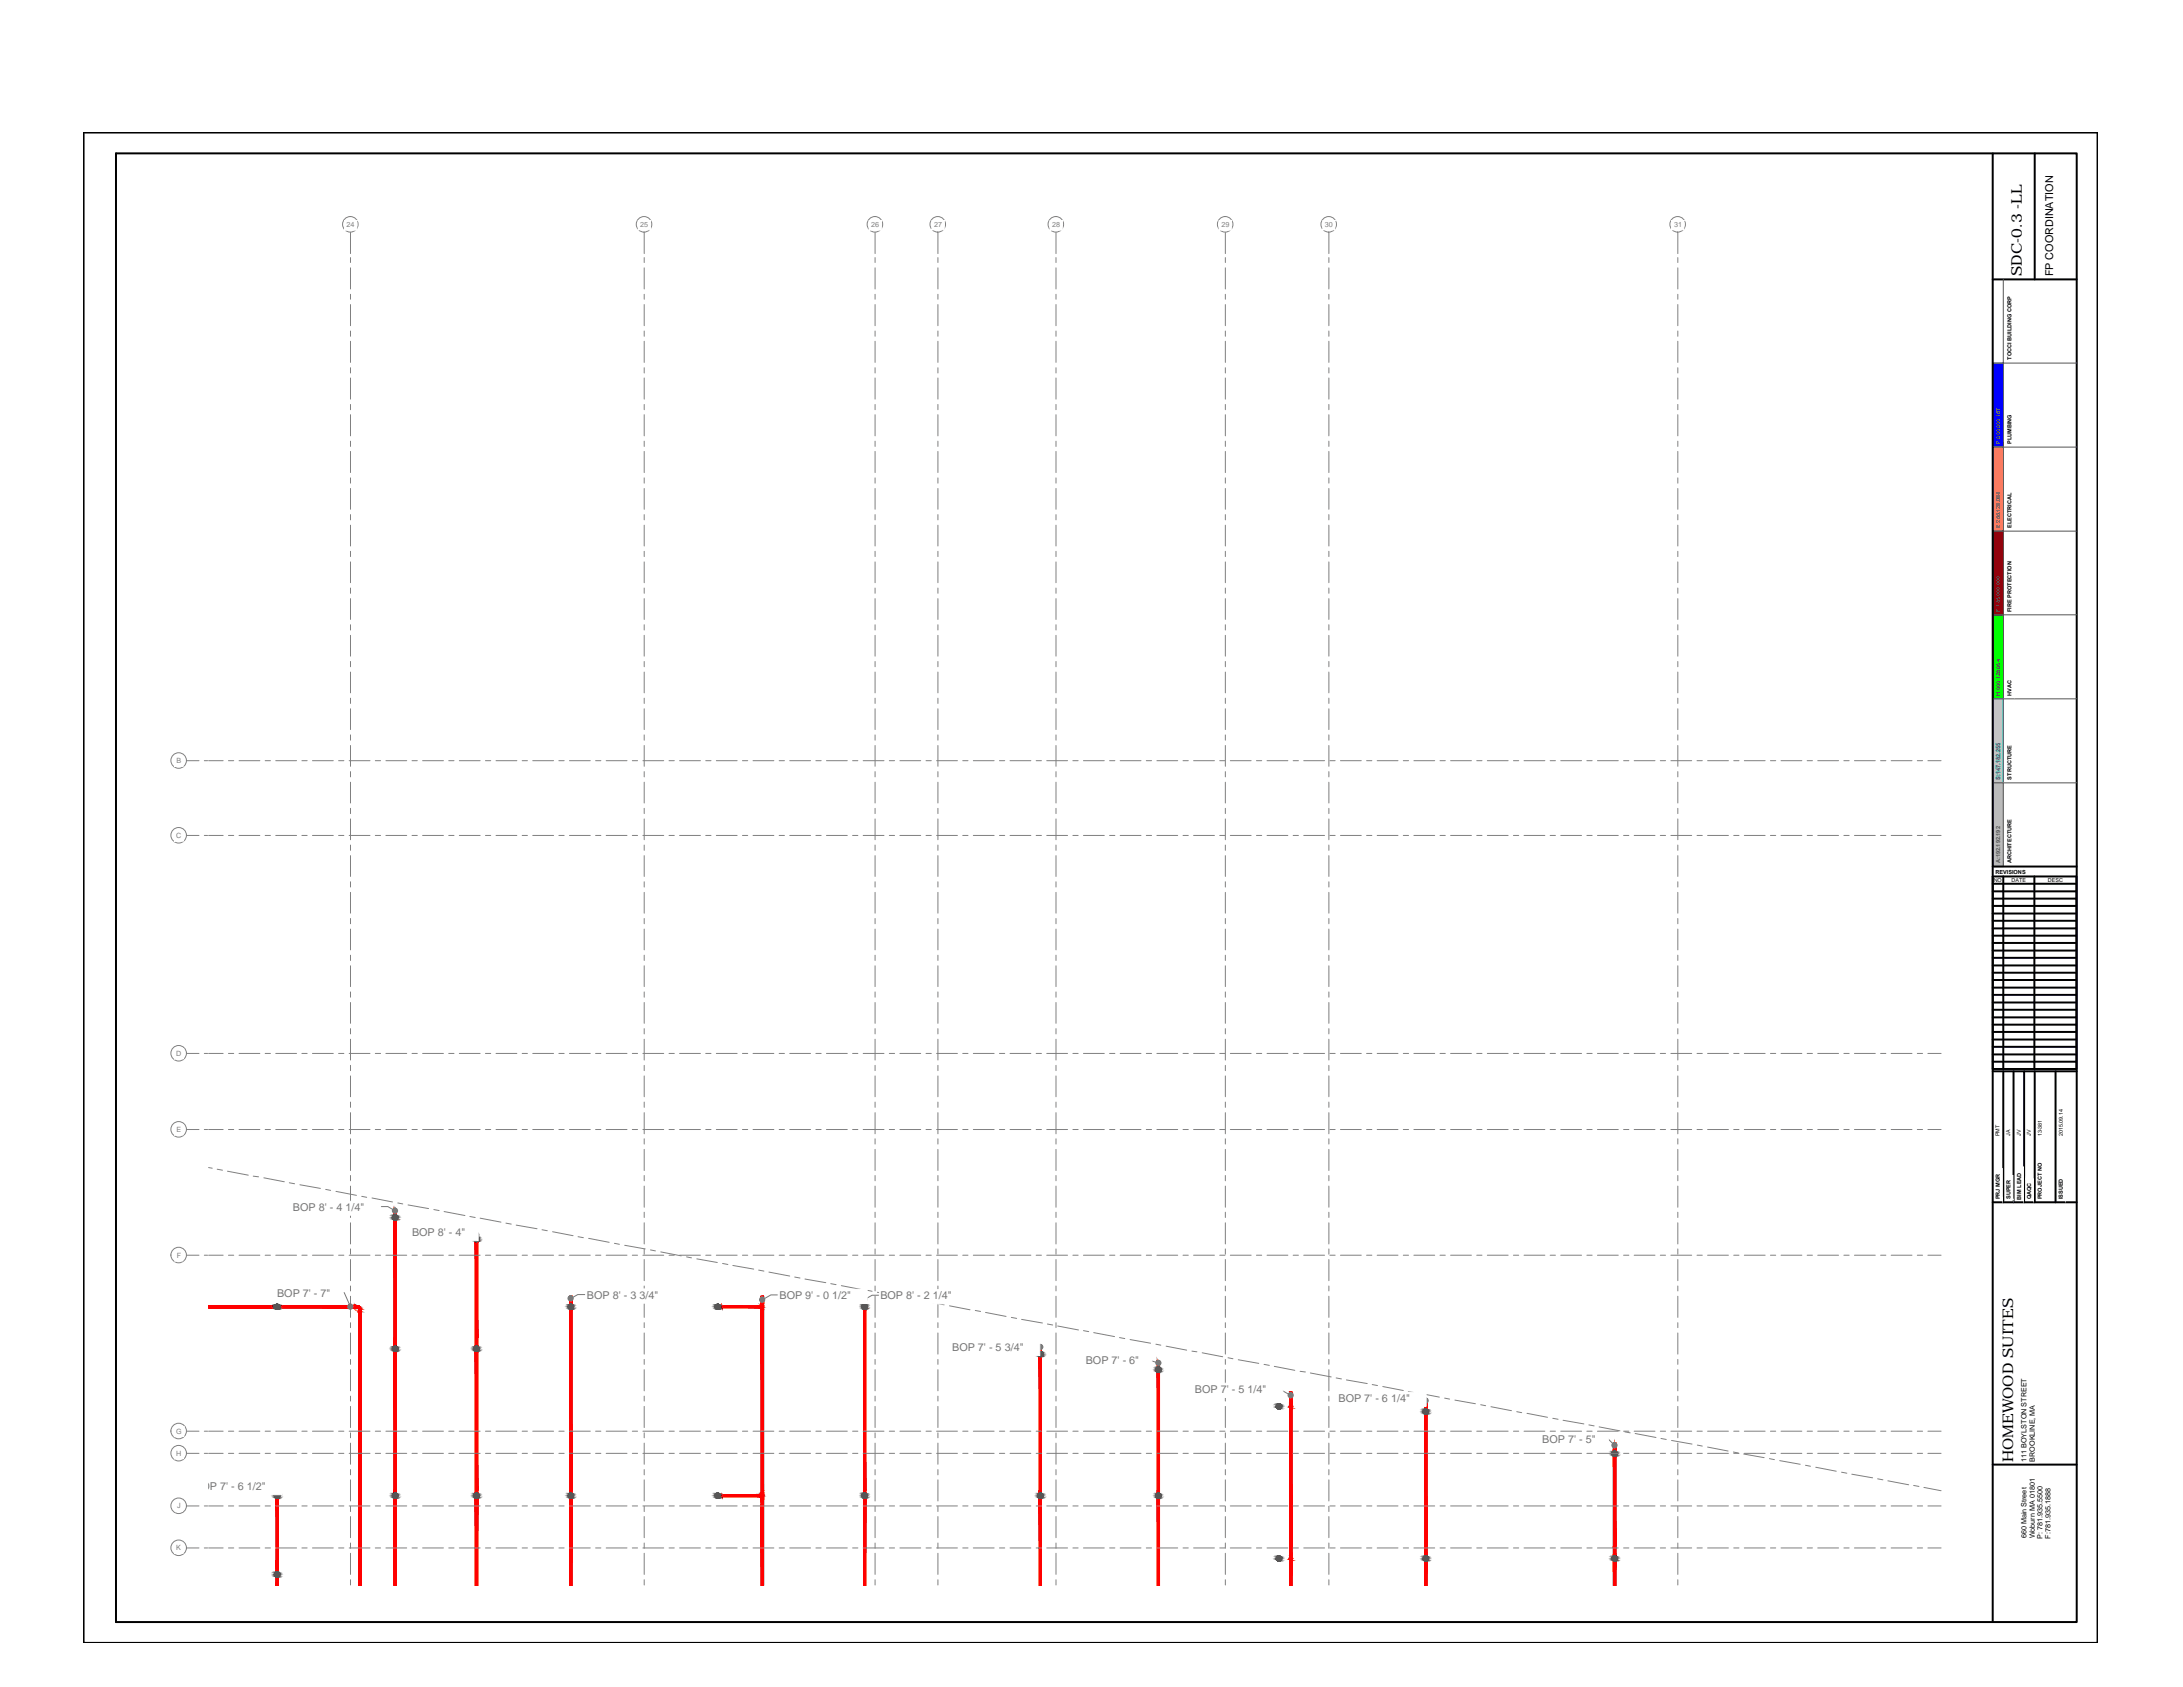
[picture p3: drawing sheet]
<svg xmlns="http://www.w3.org/2000/svg" width="279mm" height="216mm" viewBox="0 0 279 216" stroke-linecap="round" stroke-linejoin="round" font-family="sans-serif">
<defs><g id="words">
<g font-size="1.9">
<text x="258.8" y="35.3" transform="rotate(-90 258.8 35.3)">SDC-0.3 -LL</text>
<text x="257.7" y="187.1" transform="rotate(-90 257.7 187.1)">HOMEWOOD SUITES</text>
</g>
<text font-size="1.4" x="262.8" y="35.4" transform="rotate(-90 262.8 35.4)">FP COORDINATION</text>
<g font-size="1.4" fill="#767676">
<text x="37.5" y="155">BOP 8' - 4 1/4&quot;</text>
<text x="52.7" y="158.2">BOP 8' - 4&quot;</text>
<text x="35.5" y="166">BOP 7' - 7&quot;</text>
<text x="75.1" y="166.2">BOP 8' - 3 3/4&quot;</text>
<text x="99.8" y="166.2">BOP 9' - 0 1/2&quot;</text>
<text x="112.7" y="166.3">BOP 8' - 2 1/4&quot;</text>
<text x="121.9" y="172.9">BOP 7' - 5 3/4&quot;</text>
<text x="139" y="174.5">BOP 7' - 6&quot;</text>
<text x="152.9" y="178.3">BOP 7' - 5 1/4&quot;</text>
<text x="171.3" y="179.4">BOP 7' - 6 1/4&quot;</text>
<text x="197.4" y="184.6">BOP 7' - 5&quot;</text>
<text x="24.9" y="190.7">BOP 7' - 6 1/2&quot;</text>
</g>
<g font-size=".9" fill="#808080">
<text x="44.4" y="29">24</text>
<text x="81.9" y="29">25</text>
<text x="111.5" y="29">26</text>
<text x="119.6" y="29">27</text>
<text x="134.6" y="29">28</text>
<text x="156.3" y="29">29</text>
<text x="169.6" y="29">30</text>
<text x="214.3" y="29">31</text>
<text x="22.6" y="97.6">B</text>
<text x="22.5" y="107.3">C</text>
<text x="22.5" y="135.1">D</text>
<text x="22.6" y="144.9">E</text>
<text x="22.6" y="160.9">F</text>
<text x="22.5" y="183.5">G</text>
<text x="22.5" y="186.3">H</text>
<text x="22.7" y="193">J</text>
<text x="22.5" y="198.4">K</text>
</g>
<g font-size=".9">
<text x="259.4" y="187.1" transform="rotate(-90 259.4 187.1)">111 BOYLSTON STREET</text>
<text x="260.4" y="187.1" transform="rotate(-90 260.4 187.1)">BROOKLINE, MA</text>
<text x="259.4" y="196.9" transform="rotate(-90 259.4 196.9)">660 Main Street</text>
<text x="260.4" y="196.9" transform="rotate(-90 260.4 196.9)">Woburn MA 01801</text>
<text x="261.4" y="196.9" transform="rotate(-90 261.4 196.9)">P: 781.935.5500</text>
<text x="262.5" y="196.9" transform="rotate(-90 262.5 196.9)">F:781.935.1888</text>
</g>
<g font-size=".7">
<text x="257.5" y="46" transform="rotate(-90 257.5 46)">TOCCI BUILDING CORP</text>
<text x="257.5" y="56.8" transform="rotate(-90 257.5 56.8)">PLUMBING</text>
<text x="257.5" y="67.6" transform="rotate(-90 257.5 67.6)">ELECTRICAL</text>
<text x="257.5" y="78.3" transform="rotate(-90 257.5 78.3)">FIRE PROTECTION</text>
<text x="257.5" y="89" transform="rotate(-90 257.5 89)">HVAC</text>
<text x="257.5" y="99.8" transform="rotate(-90 257.5 99.8)">STRUCTURE</text>
<text x="255.2" y="112.8">NO</text>
<text x="255.4" y="111.9">REVISIONS</text>
<text x="257.5" y="110.5" transform="rotate(-90 257.5 110.5)">ARCHITECTURE</text>
<text x="257.5" y="112.8">DATE</text>
<text x="262.1" y="112.8">DESC</text>
<text x="255.9" y="145.4" transform="rotate(-90 255.9 145.4)">PMT</text>
<text x="257.3" y="145.4" transform="rotate(-90 257.3 145.4)">JA</text>
<text x="258.6" y="145.4" transform="rotate(-90 258.6 145.4)">JV</text>
<text x="259.9" y="145.4" transform="rotate(-90 259.9 145.4)">JV</text>
<text x="261.4" y="145.4" transform="rotate(-90 261.4 145.4)">13-381</text>
<text x="264" y="145.4" transform="rotate(-90 264 145.4)">2015.09.14</text>
<text x="256" y="153.5" transform="rotate(-90 256 153.5)">PRJ MGR</text>
<text x="257.3" y="153.4" transform="rotate(-90 257.3 153.4)">SUPER</text>
<text x="258.7" y="153.5" transform="rotate(-90 258.7 153.5)">BIM LEAD</text>
<text x="260" y="153.5" transform="rotate(-90 260 153.5)">QAQC</text>
<text x="261.4" y="153.5" transform="rotate(-90 261.4 153.5)">PROJECT NO</text>
<text x="264" y="153.5" transform="rotate(-90 264 153.5)">ISSUED</text>
</g>
<g font-size=".7" fill="#545454">
<text x="256" y="56.8" transform="rotate(-90 256 56.8)">P:000.000.187</text>
<text x="256" y="67.6" transform="rotate(-90 256 67.6)">E:255.128.064</text>
<text x="256" y="78.3" transform="rotate(-90 256 78.3)">F:185.000.000</text>
<text x="256" y="89.1" transform="rotate(-90 256 89.1)">H:000.128.064</text>
<text x="256" y="99.8" transform="rotate(-90 256 99.8)">S:147.182.255</text>
<text x="256" y="110.5" transform="rotate(-90 256 110.5)">A:192.192.192</text>
</g>
</g></defs>
<!-- layer: S-GRID-IDEN -->
<g fill="none" stroke="#808080" stroke-width=".13">
<circle cx="44.8" cy="28.7" r=".99"/>
<circle cx="82.4" cy="28.7" r=".99"/>
<circle cx="112" cy="28.7" r=".99"/>
<circle cx="120" cy="28.7" r=".99"/>
<circle cx="135.1" cy="28.7" r=".99"/>
<circle cx="156.8" cy="28.7" r=".99"/>
<circle cx="170.1" cy="28.7" r=".99"/>
<circle cx="214.7" cy="28.7" r=".99"/>
<circle cx="22.9" cy="97.3" r=".99"/>
<circle cx="22.9" cy="106.9" r=".99"/>
<circle cx="22.9" cy="134.8" r=".99"/>
<circle cx="22.9" cy="144.5" r=".99"/>
<circle cx="22.9" cy="160.6" r=".99"/>
<circle cx="22.9" cy="198.1" r=".99"/>
<circle cx="22.9" cy="192.7" r=".99"/>
<circle cx="22.9" cy="186" r=".99"/>
<circle cx="22.9" cy="183.1" r=".99"/>
</g>
<g fill="#fff" stroke="#fff" stroke-width=".13">
<path d="M44.1 28.2v1.2l1.6-1.2zM44.1 29.4l1.6-1.2v1.2z"/>
<path d="M81.7 28.2v1.2l1.6-1.2zM81.7 29.4l1.6-1.2v1.2z"/>
<path d="M111.2 28.2v1.2l1.6-1.2zM111.2 29.4l1.6-1.2v1.2z"/>
<path d="M119.3 28.2v1.2l1.5-1.2zM119.3 29.4l1.5-1.2v1.2z"/>
<path d="M134.4 28.2v1.2l1.6-1.2zM134.4 29.4l1.6-1.2v1.2z"/>
<path d="M156 28.2v1.2l1.6-1.2zM156 29.4l1.6-1.2v1.2z"/>
<path d="M169.3 28.2v1.2l1.5-1.2zM169.3 29.4l1.5-1.2v1.2z"/>
<path d="M213.9 28.2v1.2l1.6-1.2zM213.9 29.4l1.6-1.2v1.2z"/>
<path d="M22.4 96.8v1.3l1-1.3zM23.4 96.8v1.3h-1z"/>
<path d="M22.3 106.4v1.2l1.2-1.2zM23.5 106.4v1.2h-1.2z"/>
<path d="M22.3 134.3v1.2l1.2-1.2zM23.5 134.3v1.2h-1.2z"/>
<path d="M22.4 144v1.2l1-1.2zM23.4 144v1.2h-1z"/>
<path d="M22.4 160.1v1.3l1-1.3zM23.4 160.1v1.3h-1z"/>
<path d="M22.3 182.6v1.2l1.2-1.2zM23.5 182.6v1.2h-1.2z"/>
<path d="M22.5 192.2v1.2l.9-1.2zM23.4 192.2v1.2h-.9z"/>
<path d="M22.4 197.6v1.2l1-1.2zM23.4 197.6v1.2h-1z"/>
<path d="M22.3 185.5v1.2l1.2-1.2zM23.5 185.5v1.2h-1.2z"/>
</g>
<!-- layer: S-GRID -->
<g fill="none" stroke="#808080" stroke-width=".13">
<path d="M44.9 29.7v2.8M44.9 33v.6M44.9 34.3v2.7M44.9 37.7v.6M44.9 39v2.7M82.5 29.7v2.8M82.5 33v.6M82.5 34.3v2.7M82.5 37.7v.6M82.5 39v2.7M112 29.7v2.8M112 33v.6"/>
<path d="M112 34.3v2.7M112 37.7v.6M112 39v2.7M120 29.7v2.8M120 33v.6M120 34.3v2.7M120 37.7v.6M120 39v2.7M135.2 29.7v2.8M135.2 33v.6M135.2 34.3v2.7M135.2 37.7v.6"/>
<path d="M135.2 39v2.7M156.8 29.7v2.8M156.8 33v.6M156.8 34.3v2.7M156.8 37.7v.6M156.8 39v2.7M170.1 29.7v2.8M170.1 33v.6M170.1 34.3v2.7M170.1 37.7v.6M170.1 39v2.7M214.7 29.7v2.8"/>
<path d="M214.7 33v.6M214.7 34.3v2.7M214.7 37.7v.6M214.7 39v2.7M44.9 42.4v.6M44.9 43.7v2.7M44.9 47.1v.6M44.9 48.4v2.7M44.9 51.8v.6M44.9 53.1v2.7M44.9 56.5v.6M44.9 57.8v2.7"/>
<path d="M82.5 42.4v.6M82.5 43.7v2.7M82.5 47.1v.6M82.5 48.4v2.7M82.5 51.8v.6M82.5 53.1v2.7M82.5 56.5v.6M82.5 57.8v2.7M112 42.4v.6M112 43.7v2.7M112 47.1v.6M112 48.4v2.7"/>
<path d="M112 51.8v.6M112 53.1v2.7M112 56.5v.6M112 57.8v2.7M120 42.4v.6M120 43.7v2.7M120 47.1v.6M120 48.4v2.7M120 51.8v.6M120 53.1v2.7M120 56.5v.6M120 57.8v2.7"/>
<path d="M135.2 42.4v.6M135.2 43.7v2.7M135.2 47.1v.6M135.2 48.4v2.7M135.2 51.8v.6M135.2 53.1v2.7M135.2 56.5v.6M135.2 57.8v2.7M156.8 42.4v.6M156.8 43.7v2.7M156.8 47.1v.6M156.8 48.4v2.7"/>
<path d="M156.8 51.8v.6M156.8 53.1v2.7M156.8 56.5v.6M156.8 57.8v2.7M170.1 42.4v.6M170.1 43.7v2.7M170.1 47.1v.6M170.1 48.4v2.7M170.1 51.8v.6M170.1 53.1v2.7M170.1 56.5v.6M170.1 57.8v2.7"/>
<path d="M214.7 42.4v.6M214.7 43.7v2.7M214.7 47.1v.6M214.7 48.4v2.7M214.7 51.8v.6M214.7 53.1v2.7M214.7 56.5v.6M214.7 57.8v2.7M44.9 61.2v.6M44.9 62.5v2.7M44.9 65.9v.6M44.9 67.2v2.7"/>
<path d="M44.9 70.6v.6M44.9 71.9v2.7M44.9 75.3v.6M44.9 76.6v2.7M44.9 80v.6M82.5 61.2v.6M82.5 62.5v2.7M82.5 65.9v.6M82.5 67.2v2.7M82.5 70.6v.6M82.5 71.9v2.7M82.5 75.3v.6"/>
<path d="M82.5 76.6v2.7M82.5 80v.6M112 61.2v.6M112 62.5v2.7M112 65.9v.6M112 67.2v2.7M112 70.6v.6M112 71.9v2.7M112 75.3v.6M112 76.6v2.7M112 80v.6M120 61.2v.6"/>
<path d="M120 62.5v2.7M120 65.9v.6M120 67.2v2.7M120 70.6v.6M120 71.9v2.7M120 75.3v.6M120 76.6v2.7M120 80v.6M135.2 61.2v.6M135.2 62.5v2.7M135.2 65.9v.6M135.2 67.2v2.7"/>
<path d="M135.2 70.6v.6M135.2 71.9v2.7M135.2 75.3v.6M135.2 76.6v2.7M135.2 80v.6M156.8 61.2v.6M156.8 62.5v2.7M156.8 65.9v.6M156.8 67.2v2.7M156.8 70.6v.6M156.8 71.9v2.7M156.8 75.3v.6"/>
<path d="M156.8 76.6v2.7M156.8 80v.6M170.1 61.2v.6M170.1 62.5v2.7M170.1 65.9v.6M170.1 67.2v2.7M170.1 70.6v.6M170.1 71.9v2.7M170.1 75.3v.6M170.1 76.6v2.7M170.1 80v.6M214.7 61.2v.6"/>
<path d="M214.7 62.5v2.7M214.7 65.9v.6M214.7 67.2v2.7M214.7 70.6v.6M214.7 71.9v2.7M214.7 75.3v.6M214.7 76.6v2.7M214.7 80v.6M23.9 97.4h1.6M26.1 97.4h.5M26.7 97.4h1.9M29.2 97.4h.7"/>
<path d="M30.6 97.4h2.7M33.9 97.4h.7M35.3 97.4h2.7M38.6 97.4h.7M40 97.4h2.7M43.3 97.4h.7M44.7 97.4h2.7M44.9 81.3v2.7M44.9 84.7v.6M44.9 86v2.7M44.9 89.4v.6M44.9 90.7v2.7"/>
<path d="M44.9 94.1v.6M44.9 95.4v2.7M44.9 98.7v.7M48 97.4h.7M49.4 97.4h2.7M52.7 97.4h.7M54.1 97.4h2.7M57.4 97.4h.7M58.8 97.4h2.7M62.1 97.4h.7M63.5 97.4h2.7M66.8 97.4h.7"/>
<path d="M68.2 97.4h2.7M71.5 97.4h.7M72.9 97.4h2.7M76.2 97.4h.7M77.6 97.4h2.6M80.9 97.4h.7M82.3 97.4h2.6M82.5 81.3v2.7M82.5 84.7v.6M82.5 86v2.7M82.5 89.4v.6M82.5 90.7v2.7"/>
<path d="M82.5 94.1v.6M82.5 95.4v2.7M82.5 98.7v.7M85.6 97.4h.7M87 97.4h2.6M90.3 97.4h.7M91.7 97.4h2.6M95 97.4h.7M96.4 97.4h2.6M99.7 97.4h.7M101.1 97.4h2.6M104.4 97.4h.7"/>
<path d="M105.8 97.4h2.6M109.1 97.4h.7M110.5 97.4h2.6M112 81.3v2.7M112 84.7v.6M112 86v2.7M112 89.4v.6M112 90.7v2.7M112 94.1v.6M112 95.4v2.7M112 98.7v.7M113.8 97.4h.7"/>
<path d="M115.2 97.4h2.6M118.5 97.4h.7M119.9 97.4h2.6M120 81.3v2.7M120 84.7v.6M120 86v2.7M120 89.4v.6M120 90.7v2.7M120 94.1v.6M120 95.4v2.7M120 98.7v.7M123.2 97.4h.7"/>
<path d="M124.6 97.4h2.6M127.9 97.4h.7M129.3 97.4h2.6M132.6 97.4h.7M134 97.4h2.6M135.2 81.3v2.7M135.2 84.7v.6M135.2 86v2.7M135.2 89.4v.6M135.2 90.7v2.7M135.2 94.1v.6M135.2 95.4v2.7"/>
<path d="M135.2 98.7v.7M137.3 97.4h.7M138.7 97.4h2.6M142 97.4h.7M143.4 97.4h2.6M146.7 97.4h.7M148.1 97.4h2.6M151.4 97.4h.7M152.8 97.4h2.6M156.1 97.4h.7M156.8 81.3v2.7M156.8 84.7v.6"/>
<path d="M156.8 86v2.7M156.8 89.4v.6M156.8 90.7v2.7M156.8 94.1v.6M156.8 95.4v2.7M156.8 98.7v.7M157.5 97.4h2.6M160.8 97.4h.7M162.2 97.4h2.6M165.5 97.4h.7M166.9 97.4h2.6M170.1 81.3v2.7"/>
<path d="M170.1 84.7v.6M170.1 86v2.7M170.1 89.4v.6M170.1 90.7v2.7M170.1 94.1v.6M170.1 95.4v2.7M170.1 98.7v.7M170.2 97.4h.7M171.6 97.4h2.6M174.9 97.4h.7M176.3 97.4h2.6M179.6 97.4h.7"/>
<path d="M181 97.4h2.6M184.3 97.4h.7M185.7 97.4h2.6M189 97.4h.7M190.4 97.4h2.6M193.7 97.4h.7M195.1 97.4h2.6M198.4 97.4h.7M199.8 97.4h2.6M203.1 97.4h.7M204.5 97.4h2.6M207.8 97.4h.7"/>
<path d="M209.2 97.4h2.6M212.5 97.4h.7M213.9 97.4h2.6M214.7 81.3v2.7M214.7 84.7v.6M214.7 86v2.7M214.7 89.4v.6M214.7 90.7v2.7M214.7 94.1v.6M214.7 95.4v2.7M214.7 98.7v.7M217.2 97.4h.7"/>
<path d="M218.6 97.4h2.6M221.9 97.4h.7M223.3 97.4h2.6M226.6 97.4h.7M228 97.4h2.6M231.3 97.4h.7M232.6 97.4h2.7M236 97.4h.7M237.3 97.4h2.7M240.7 97.4h.7M242 97.4h2.7M245.4 97.4h.7"/>
<path d="M246.7 97.4h1.7M23.9 106.9h1.6M26.1 106.9h.5M26.7 106.9h1.9M29.2 106.9h.7M30.6 106.9h2.7M33.9 106.9h.7M35.3 106.9h2.7M38.6 106.9h.7M40 106.9h2.7M43.3 106.9h.7M44.7 106.9h2.7"/>
<path d="M44.9 100.1v2.7M44.9 103.4v.7M44.9 104.8v2.7M44.9 108.1v.7M44.9 109.5v2.7M44.9 112.8v.7M44.9 114.2v2.7M44.9 117.5v.7M44.9 118.9v2.7M48 106.9h.7M49.4 106.9h2.7M52.7 106.9h.7"/>
<path d="M54.1 106.9h2.7M57.4 106.9h.7M58.8 106.9h2.7M62.1 106.9h.7M63.5 106.9h2.7M66.8 106.9h.7M68.2 106.9h2.7M71.5 106.9h.7M72.9 106.9h2.7M76.2 106.9h.7M77.6 106.9h2.6M80.9 106.9h.7"/>
<path d="M82.3 106.9h2.6M82.5 100.1v2.7M82.5 103.4v.7M82.5 104.8v2.7M82.5 108.1v.7M82.5 109.5v2.7M82.5 112.8v.7M82.5 114.2v2.7M82.5 117.5v.7M82.5 118.9v2.7M85.6 106.9h.7M87 106.9h2.6"/>
<path d="M90.3 106.9h.7M91.7 106.9h2.6M95 106.9h.7M96.4 106.9h2.6M99.7 106.9h.7M101.1 106.9h2.6M104.4 106.9h.7M105.8 106.9h2.6M109.1 106.9h.7M110.5 106.9h2.6M112 100.1v2.7M112 103.4v.7"/>
<path d="M112 104.8v2.7M112 108.1v.7M112 109.5v2.7M112 112.8v.7M112 114.2v2.7M112 117.5v.7M112 118.9v2.7M113.8 106.9h.7M115.2 106.9h2.6M118.5 106.9h.7M119.9 106.9h2.6M120 100.1v2.7"/>
<path d="M120 103.4v.7M120 104.8v2.7M120 108.1v.7M120 109.5v2.7M120 112.8v.7M120 114.2v2.7M120 117.5v.7M120 118.9v2.7M123.2 106.9h.7M124.6 106.9h2.6M127.9 106.9h.7M129.3 106.9h2.6"/>
<path d="M132.6 106.9h.7M134 106.9h2.6M135.2 100.1v2.7M135.2 103.4v.7M135.2 104.8v2.7M135.2 108.1v.7M135.2 109.5v2.7M135.2 112.8v.7M135.2 114.2v2.7M135.2 117.5v.7M135.2 118.9v2.7M137.3 106.9h.7"/>
<path d="M138.7 106.9h2.6M142 106.9h.7M143.4 106.9h2.6M146.7 106.9h.7M148.1 106.9h2.6M151.4 106.9h.7M152.8 106.9h2.6M156.1 106.9h.7M156.8 100.1v2.7M156.8 103.4v.7M156.8 104.8v2.7M156.8 108.1v.7"/>
<path d="M156.8 109.5v2.7M156.8 112.8v.7M156.8 114.2v2.7M156.8 117.5v.7M156.8 118.9v2.7M157.5 106.9h2.6M160.8 106.9h.7M162.2 106.9h2.6M165.5 106.9h.7M166.9 106.9h2.6M170.1 100.1v2.7M170.1 103.4v.7"/>
<path d="M170.1 104.8v2.7M170.1 108.1v.7M170.1 109.5v2.7M170.1 112.8v.7M170.1 114.2v2.7M170.1 117.5v.7M170.1 118.9v2.7M170.2 106.9h.7M171.6 106.9h2.6M174.9 106.9h.7M176.3 106.9h2.6M179.6 106.9h.7"/>
<path d="M181 106.9h2.6M184.3 106.9h.7M185.7 106.9h2.6M189 106.9h.7M190.4 106.9h2.6M193.7 106.9h.7M195.1 106.9h2.6M198.4 106.9h.7M199.8 106.9h2.6M203.1 106.9h.7M204.5 106.9h2.6M207.8 106.9h.7"/>
<path d="M209.2 106.9h2.6M212.5 106.9h.7M213.9 106.9h2.6M214.7 100.1v2.7M214.7 103.4v.7M214.7 104.8v2.7M214.7 108.1v.7M214.7 109.5v2.7M214.7 112.8v.7M214.7 114.2v2.7M214.7 117.5v.7M214.7 118.9v2.7"/>
<path d="M217.2 106.9h.7M218.6 106.9h2.6M221.9 106.9h.7M223.3 106.9h2.6M226.6 106.9h.7M228 106.9h2.6M231.3 106.9h.7M232.6 106.9h2.7M236 106.9h.7M237.3 106.9h2.7M240.7 106.9h.7M242 106.9h2.7"/>
<path d="M245.4 106.9h.7M246.7 106.9h1.7M23.9 134.8h1.6M26.1 134.8h.5M26.7 134.8h1.9M29.2 134.8h.7M30.6 134.8h2.7M33.9 134.8h.7M35.3 134.8h2.7M38.6 134.8h.7M40 134.8h2.7M43.3 134.8h.7"/>
<path d="M44.7 134.8h2.7M44.9 122.2v.7M44.9 123.6v2.7M44.9 126.9v.7M44.9 128.3v2.7M44.9 131.6v.7M44.9 133v2.7M44.9 136.3v.7M44.9 137.7v2.7M48 134.8h.7M49.4 134.8h2.7M52.7 134.8h.7"/>
<path d="M54.1 134.8h2.7M57.4 134.8h.7M58.8 134.8h2.7M62.1 134.8h.7M63.5 134.8h2.7M66.8 134.8h.7M68.2 134.8h2.7M71.5 134.8h.7M72.9 134.8h2.7M76.2 134.8h.7M77.6 134.8h2.6M80.9 134.8h.7"/>
<path d="M82.3 134.8h2.6M82.5 122.2v.7M82.5 123.6v2.7M82.5 126.9v.7M82.5 128.3v2.7M82.5 131.6v.7M82.5 133v2.7M82.5 136.3v.7M82.5 137.7v2.7M85.6 134.8h.7M87 134.8h2.6M90.3 134.8h.7"/>
<path d="M91.7 134.8h2.6M95 134.8h.7M96.4 134.8h2.6M99.7 134.8h.7M101.1 134.8h2.6M104.4 134.8h.7M105.8 134.8h2.6M109.1 134.8h.7M110.5 134.8h2.6M112 122.2v.7M112 123.6v2.7M112 126.9v.7"/>
<path d="M112 128.3v2.7M112 131.6v.7M112 133v2.7M112 136.3v.7M112 137.7v2.7M113.8 134.8h.7M115.2 134.8h2.6M118.5 134.8h.7M119.9 134.8h2.6M120 122.2v.7M120 123.6v2.7M120 126.9v.7"/>
<path d="M120 128.3v2.7M120 131.6v.7M120 133v2.7M120 136.3v.7M120 137.7v2.7M123.2 134.8h.7M124.6 134.8h2.6M127.9 134.8h.7M129.3 134.8h2.6M132.6 134.8h.7M134 134.8h2.6M135.2 122.2v.7"/>
<path d="M135.2 123.6v2.7M135.2 126.9v.7M135.2 128.3v2.7M135.2 131.6v.7M135.2 133v2.7M135.2 136.3v.7M135.2 137.7v2.7M137.3 134.8h.7M138.7 134.8h2.6M142 134.8h.7M143.4 134.8h2.6M146.7 134.8h.7"/>
<path d="M148.1 134.8h2.6M151.4 134.8h.7M152.8 134.8h2.6M156.1 134.8h.7M156.8 122.2v.7M156.8 123.6v2.7M156.8 126.9v.7M156.8 128.3v2.7M156.8 131.6v.7M156.8 133v2.7M156.8 136.3v.7M156.8 137.7v2.7"/>
<path d="M157.5 134.8h2.6M160.8 134.8h.7M162.2 134.8h2.6M165.5 134.8h.7M166.9 134.8h2.6M170.1 122.2v.7M170.1 123.6v2.7M170.1 126.9v.7M170.1 128.3v2.7M170.1 131.6v.7M170.1 133v2.7M170.1 136.3v.7"/>
<path d="M170.1 137.7v2.7M170.2 134.8h.7M171.6 134.8h2.6M174.9 134.8h.7M176.3 134.8h2.6M179.6 134.8h.7M181 134.8h2.6M184.3 134.8h.7M185.7 134.8h2.6M189 134.8h.7M190.4 134.8h2.6M193.7 134.8h.7"/>
<path d="M195.1 134.8h2.6M198.4 134.8h.7M199.8 134.8h2.6M203.1 134.8h.7M204.5 134.8h2.6M207.8 134.8h.7M209.2 134.8h2.6M212.5 134.8h.7M213.9 134.8h2.6M214.7 122.2v.7M214.7 123.6v2.7M214.7 126.9v.7"/>
<path d="M214.7 128.3v2.7M214.7 131.6v.7M214.7 133v2.7M214.7 136.3v.7M214.7 137.7v2.7M217.2 134.8h.7M218.6 134.8h2.6M221.9 134.8h.7M223.3 134.8h2.6M226.6 134.8h.7M228 134.8h2.6M231.3 134.8h.7"/>
<path d="M232.6 134.8h2.7M236 134.8h.7M237.3 134.8h2.7M240.7 134.8h.7M242 134.8h2.7M245.4 134.8h.7M246.7 134.8h1.7M23.9 144.6h1.6M26.1 144.6h.5M26.7 149.4l.5 .1M26.7 144.6h1.9M27.8 149.6l.7 .2"/>
<path d="M29.1 149.9l2.7 .5M29.2 144.6h.7M30.6 144.6h2.7M32.4 150.5l.7 .1M33.8 150.7l2.6 .5M33.9 144.6h.7M35.3 144.6h2.7M37 151.4l.7 .1M38.4 151.6l2.6 .5M38.6 144.6h.7M40 144.6h2.7M41.7 152.2l.6 .1"/>
<path d="M43 152.5l2.6 .5M43.3 144.6h.7M44.7 144.6h2.7M44.9 141v.7M44.9 142.4v2.7M44.9 145.7v.7M44.9 147.1v2.7M44.9 150.4v.7M44.9 151.8v2.7M44.9 155.1v.7M44.9 156.5v2.7M44.9 159.8v.7"/>
<path d="M46.3 153.1l.6 .1M47.6 153.3l2.6 .5M48 144.6h.7M49.4 144.6h2.7M50.9 154l.6 .1M52.2 154.2l2.6 .5M52.7 144.6h.7M54.1 144.6h2.7M55.5 154.8l.7 .1M56.8 155.1l2.7 .5M57.4 144.6h.7M58.8 144.6h2.7"/>
<path d="M60.1 155.7l.7 .1M61.5 155.9l2.6 .5M62.1 144.6h.7M63.5 144.6h2.7M64.8 156.5l.6 .2M66.1 156.8l2.6 .5M66.8 144.6h.7M68.2 144.6h2.7M69.4 157.4l.6 .1M70.7 157.6l2.6 .5M71.5 144.6h.7M72.9 144.6h2.7"/>
<path d="M74 158.3l.7 .1M75.3 158.5l2.7 .5M76.2 144.6h.7M77.6 144.6h2.6M78.6 159.1l.7 .1M80 159.4l2.6 .4M80.9 144.6h.7M82.3 144.6h2.6M82.5 141v.7M82.5 142.4v2.7M82.5 145.7v.7M82.5 147.1v2.7"/>
<path d="M82.5 150.4v.7M82.5 151.8v2.7M82.5 155.1v.7M82.5 156.5v2.7M82.5 159.8v.7M83.3 160l.6 .1M85.6 144.6h.7M87 144.6h2.6M90.3 144.6h.7M91.7 144.6h2.6M95 144.6h.7M96.4 144.6h2.6"/>
<path d="M99.7 144.6h.7M101.1 144.6h2.6M104.4 144.6h.7M105.8 144.6h2.6M109.1 144.6h.7M110.5 144.6h2.6M112 141v.7M112 142.4v2.7M112 145.7v.7M112 147.1v2.7M112 150.4v.7M112 151.8v2.7"/>
<path d="M112 155.1v.7M112 156.5v2.7M112 159.8v.7M113.8 144.6h.7M115.2 144.6h2.6M118.5 144.6h.7M119.9 144.6h2.6M120 141v.7M120 142.4v2.7M120 145.7v.7M120 147.1v2.7M120 150.4v.7"/>
<path d="M120 151.8v2.7M120 155.1v.7M120 156.5v2.7M120 159.8v.7M123.2 144.6h.7M124.6 144.6h2.6M127.9 144.6h.7M129.3 144.6h2.6M132.6 144.6h.7M134 144.6h2.6M135.2 141v.7M135.2 142.4v2.7"/>
<path d="M135.2 145.7v.7M135.2 147.1v2.7M135.2 150.4v.7M135.2 151.8v2.7M135.2 155.1v.7M135.2 156.5v2.7M135.2 159.8v.7M137.3 144.6h.7M138.7 144.6h2.6M142 144.6h.7M143.4 144.6h2.6M146.7 144.6h.7"/>
<path d="M148.1 144.6h2.6M151.4 144.6h.7M152.8 144.6h2.6M156.1 144.6h.7M156.8 141v.7M156.8 142.4v2.7M156.8 145.7v.7M156.8 147.1v2.7M156.8 150.4v.7M156.8 151.8v2.7M156.8 155.1v.7M156.8 156.5v2.7"/>
<path d="M156.8 159.8v.7M157.5 144.6h2.6M160.8 144.6h.7M162.2 144.6h2.6M165.5 144.6h.7M166.9 144.6h2.6M170.1 141v.7M170.1 142.4v2.7M170.1 145.7v.7M170.1 147.1v2.7M170.1 150.4v.7M170.1 151.8v2.7"/>
<path d="M170.1 155.1v.7M170.1 156.5v2.7M170.1 159.8v.7M170.2 144.6h.7M171.6 144.6h2.6M174.9 144.6h.7M176.3 144.6h2.6M179.6 144.6h.7M181 144.6h2.6M184.3 144.6h.7M185.7 144.6h2.6M189 144.6h.7"/>
<path d="M190.4 144.6h2.6M193.7 144.6h.7M195.1 144.6h2.6M198.4 144.6h.7M199.8 144.6h2.6M203.1 144.6h.7M204.5 144.6h2.6M207.8 144.6h.7M209.2 144.6h2.6M212.5 144.6h.7M213.9 144.6h2.6M214.7 141v.7"/>
<path d="M214.7 142.4v2.7M214.7 145.7v.7M214.7 147.1v2.7M214.7 150.4v.7M214.7 151.8v2.7M214.7 155.1v.7M214.7 156.5v2.7M214.7 159.8v.7M217.2 144.6h.7M218.6 144.6h2.6M221.9 144.6h.7M223.3 144.6h2.6"/>
<path d="M226.6 144.6h.7M228 144.6h2.6M231.3 144.6h.7M232.6 144.6h2.7M236 144.6h.7M237.3 144.6h2.7M240.7 144.6h.7M242 144.6h2.7M245.4 144.6h.7M246.7 144.6h1.7M23.9 160.6h1.6M26.1 160.6h.5"/>
<path d="M26.7 160.6h1.9M29.2 160.6h.7M30.6 160.6h2.7M33.9 160.6h.7M35.3 160.6h2.7M38.6 160.6h.7M40 160.6h2.7M43.3 160.6h.7M44.7 160.6h2.7M44.9 161.2v2.7M44.9 164.6v.6M44.9 165.9v2.7"/>
<path d="M44.9 169.3v.6M44.9 170.6v2.7M44.9 174v.6M44.9 175.3v2.7M44.9 178.7v.6M44.9 180v2.7M48 160.6h.7M49.4 160.6h2.7M52.7 160.6h.7M54.1 160.6h2.7M57.4 160.6h.7M58.8 160.6h2.7"/>
<path d="M62.1 160.6h.7M63.5 160.6h2.7M66.8 160.6h.7M68.2 160.6h2.7M71.5 160.6h.7M72.9 160.6h2.7M76.2 160.6h.7M77.6 160.6h2.6M80.9 160.6h.7M82.3 160.6h2.6M82.5 161.2v2.7M82.5 164.6v.6"/>
<path d="M82.5 165.9v2.7M82.5 169.3v.6M82.5 170.6v2.7M82.5 174v.6M82.5 175.3v2.7M82.5 178.7v.6M82.5 180v2.7M84.6 160.2l2.6 .5M85.6 160.6h.7M87 160.6h2.6M87.9 160.9l.6 .1M89.2 161.1l2.6 .5"/>
<path d="M90.3 160.6h.7M91.7 160.6h2.6M92.5 161.7l.7 .1M93.8 162l2.7 .4M95 160.6h.7M96.4 160.6h2.6M97.1 162.5l.7 .2M98.4 162.8l2.7 .5M99.7 160.6h.7M101.1 160.6h2.6M101.7 163.4l.7 .2M103 163.7l2.7 .5"/>
<path d="M104.4 160.6h.7M105.8 160.6h2.6M106.3 164.3l.7 .1M107.7 164.5l2.6 .5M109.1 160.6h.7M110.5 160.6h2.6M111 165.1l.6 .2M112 161.2v2.7M112 164.6v.6M112 165.9v2.7M112 169.3v.6M112 170.6v2.7"/>
<path d="M112 174v.6M112 175.3v2.7M112 178.7v.6M112 180v2.7M112.3 165.4l2.6 .5M113.8 160.6h.7M115.2 160.6h2.6M115.6 166l.6 .1M116.9 166.3l2.6 .4M118.5 160.6h.7M119.9 160.6h2.6M120 161.2v2.7"/>
<path d="M120 164.6v.6M120 165.9v2.7M120 169.3v.6M120 170.6v2.7M120 174v.6M120 175.3v2.7M120 178.7v.6M120 180v2.7M120.2 166.9l.6 .1M121.5 167.1l2.6 .5M123.2 160.6h.7M124.6 160.6h2.6"/>
<path d="M124.8 167.7l.7 .1M126.1 168l2.7 .5M127.9 160.6h.7M129.3 160.6h2.6M129.4 168.6l.7 .1M130.8 168.9l2.6 .4M132.6 160.6h.7M134 160.6h2.6M134.1 169.4l.6 .2M135.2 161.2v2.7M135.2 164.6v.6M135.2 165.9v2.7"/>
<path d="M135.2 169.3v.6M135.2 170.6v2.7M135.2 174v.6M135.2 175.3v2.7M135.2 178.7v.6M135.2 180v2.7M135.4 169.7l2.6 .5M137.3 160.6h.7M138.7 170.3l.6 .1M138.7 160.6h2.6M140 170.5l2.6 .6M142 160.6h.7"/>
<path d="M143.3 171.2l.7 .1M143.4 160.6h2.6M144.6 171.4l2.7 .5M146.7 160.6h.7M147.9 172l.7 .2M148.1 160.6h2.6M149.3 172.3l2.6 .5M151.4 160.6h.7M152.6 172.9l.6 .1M152.8 160.6h2.6M153.9 173.1l2.6 .5M156.1 160.6h.7"/>
<path d="M156.8 161.2v2.7M156.8 164.6v.6M156.8 165.9v2.7M156.8 169.3v.6M156.8 170.6v2.7M156.8 174v.6M156.8 175.3v2.7M156.8 178.7v.6M156.8 180v2.7M157.2 173.8l.6 .1M157.5 160.6h2.6M158.5 174l2.6 .5"/>
<path d="M160.8 160.6h.7M161.8 174.6l.7 .1M162.2 160.6h2.6M163.1 174.9l2.6 .5M165.5 160.6h.7M166.4 175.5l.7 .1M166.9 160.6h2.6M167.7 175.7l2.7 .5M170.1 161.2v2.7M170.1 164.6v.6M170.1 165.9v2.7M170.1 169.3v.6"/>
<path d="M170.1 170.6v2.7M170.1 174v.6M170.1 175.3v2.7M170.1 178.7v.6M170.1 180v2.7M170.2 160.6h.7M171 176.3l.7 .2M171.6 160.6h2.6M172.3 176.6l2.7 .5M174.9 160.6h.7M175.6 177.2l.7 .1M176.3 160.6h2.6"/>
<path d="M177 177.4l2.6 .6M179.6 160.6h.7M180.2 178.1l.7 .1M181 160.6h2.6M181.6 178.3l2.6 .5M184.3 160.6h.7M184.9 178.9l.6 .2M185.7 160.6h2.6M186.2 179.2l2.6 .4M189 160.6h.7M189.5 179.8l.6 .1M190.4 160.6h2.6"/>
<path d="M193.7 160.6h.7M195.1 160.6h2.6M198.4 160.6h.7M199.8 160.6h2.6M203.1 160.6h.7M204.5 160.6h2.6M207.8 160.6h.7M209.2 160.6h2.6M212.5 160.6h.7M213.9 160.6h2.6M214.7 161.2v2.7M214.7 164.6v.6"/>
<path d="M214.7 165.9v2.7M214.7 169.3v.6M214.7 170.6v2.7M214.7 174v.6M214.7 175.3v2.7M214.7 178.7v.6M214.7 180v2.7M217.2 160.6h.7M218.6 160.6h2.6M221.9 160.6h.7M223.3 160.6h2.6M226.6 160.6h.7"/>
<path d="M228 160.6h2.6M231.3 160.6h.7M232.6 160.6h2.7M236 160.6h.7M237.3 160.6h2.7M240.7 160.6h.7M242 160.6h2.7M245.4 160.6h.7M246.7 160.6h1.7M23.9 183.2h1.6M23.9 192.7h1.6M23.9 198.1h1.6"/>
<path d="M23.9 186h1.6M26.1 183.2h.5M26.1 192.7h.5M26.1 198.1h.5M26.1 186h.5M26.7 183.2h1.9M26.7 192.7h1.9M26.7 198.1h1.9M26.7 186h1.9M29.2 183.2h.7M29.2 192.7h.7M29.2 198.1h.7"/>
<path d="M29.2 186h.7M30.6 183.2h2.7M30.6 192.7h2.7M30.6 198.1h2.7M30.6 186h2.7M33.9 183.2h.7M33.9 192.7h.7M33.9 198.1h.7M33.9 186h.7M35.3 183.2h2.7M35.3 192.7h2.7M35.3 198.1h2.7"/>
<path d="M35.3 186h2.7M38.6 183.2h.7M38.6 192.7h.7M38.6 198.1h.7M38.6 186h.7M40 183.2h2.7M40 192.7h2.7M40 198.1h2.7M40 186h2.7M43.3 183.2h.7M43.3 192.7h.7M43.3 198.1h.7"/>
<path d="M43.3 186h.7M44.7 183.2h2.7M44.7 192.7h2.7M44.7 198.1h2.7M44.7 186h2.7M44.9 183.4v.6M44.9 184.7v2.7M44.9 188.1v.7M44.9 189.4v2.7M44.9 192.8v.6M44.9 194.1v2.7M44.9 197.5v.6"/>
<path d="M44.9 198.8v2.7M48 183.2h.7M48 192.7h.7M48 198.1h.7M48 186h.7M49.4 183.2h2.7M49.4 192.7h2.7M49.4 198.1h2.7M49.4 186h2.7M52.7 183.2h.7M52.7 192.7h.7M52.7 198.1h.7"/>
<path d="M52.7 186h.7M54.1 183.2h2.7M54.1 192.7h2.7M54.1 198.1h2.7M54.1 186h2.7M57.4 183.2h.7M57.4 192.7h.7M57.4 198.1h.7M57.4 186h.7M58.8 183.2h2.7M58.8 192.7h2.7M58.8 198.1h2.7"/>
<path d="M58.8 186h2.7M62.1 183.2h.7M62.1 192.7h.7M62.1 198.1h.7M62.1 186h.7M63.5 183.2h2.7M63.5 192.7h2.7M63.5 198.1h2.7M63.5 186h2.7M66.8 183.2h.7M66.8 192.7h.7M66.8 198.1h.7"/>
<path d="M66.8 186h.7M68.2 183.2h2.7M68.2 192.7h2.7M68.2 198.1h2.7M68.2 186h2.7M71.5 183.2h.7M71.5 192.7h.7M71.5 198.1h.7M71.5 186h.7M72.9 183.2h2.7M72.9 192.7h2.7M72.9 198.1h2.7"/>
<path d="M72.9 186h2.7M76.2 183.2h.7M76.2 192.7h.7M76.2 198.1h.7M76.2 186h.7M77.6 183.2h2.6M77.6 192.7h2.6M77.6 198.1h2.6M77.6 186h2.6M80.9 183.2h.7M80.9 192.7h.7M80.9 198.1h.7"/>
<path d="M80.9 186h.7M82.3 183.2h2.6M82.3 192.7h2.6M82.3 198.1h2.6M82.3 186h2.6M82.5 183.4v.6M82.5 184.7v2.7M82.5 188.1v.7M82.5 189.4v2.7M82.5 192.8v.6M82.5 194.1v2.7M82.5 197.5v.6"/>
<path d="M82.5 198.8v2.7M85.6 183.2h.7M85.6 192.7h.7M85.6 198.1h.7M85.6 186h.7M87 183.2h2.6M87 192.7h2.6M87 198.1h2.6M87 186h2.6M90.3 183.2h.7M90.3 192.7h.7M90.3 198.1h.7"/>
<path d="M90.3 186h.7M91.7 183.2h2.6M91.7 192.7h2.6M91.7 198.1h2.6M91.7 186h2.6M95 183.2h.7M95 192.7h.7M95 198.1h.7M95 186h.7M96.4 183.2h2.6M96.4 192.7h2.6M96.4 198.1h2.6"/>
<path d="M96.4 186h2.6M99.7 183.2h.7M99.7 192.7h.7M99.7 198.1h.7M99.7 186h.7M101.1 183.2h2.6M101.1 192.7h2.6M101.1 198.1h2.6M101.1 186h2.6M104.4 183.2h.7M104.4 192.7h.7M104.4 198.1h.7"/>
<path d="M104.4 186h.7M105.8 183.2h2.6M105.8 192.7h2.6M105.8 198.1h2.6M105.8 186h2.6M109.1 183.2h.7M109.1 192.7h.7M109.1 198.1h.7M109.1 186h.7M110.5 183.2h2.6M110.5 192.7h2.6M110.5 198.1h2.6"/>
<path d="M110.5 186h2.6M112 183.4v.6M112 184.7v2.7M112 188.1v.7M112 189.4v2.7M112 192.8v.6M112 194.1v2.7M112 197.5v.6M112 198.8v2.7M113.8 183.2h.7M113.8 192.7h.7M113.8 198.1h.7"/>
<path d="M113.8 186h.7M115.2 183.2h2.6M115.2 192.7h2.6M115.2 198.1h2.6M115.2 186h2.6M118.5 183.2h.7M118.5 192.7h.7M118.5 198.1h.7M118.5 186h.7M119.9 183.2h2.6M119.9 192.7h2.6M119.9 198.1h2.6"/>
<path d="M119.9 186h2.6M120 183.4v.6M120 184.7v2.7M120 188.1v.7M120 189.4v2.7M120 192.8v.6M120 194.1v2.7M120 197.5v.6M120 198.8v2.7M123.2 183.2h.7M123.2 192.7h.7M123.2 198.1h.7"/>
<path d="M123.2 186h.7M124.6 183.2h2.6M124.6 192.7h2.6M124.6 198.1h2.6M124.6 186h2.6M127.9 183.2h.7M127.9 192.7h.7M127.9 198.1h.7M127.9 186h.7M129.3 183.2h2.6M129.3 192.7h2.6M129.3 198.1h2.6"/>
<path d="M129.3 186h2.6M132.6 183.2h.7M132.6 192.7h.7M132.6 198.1h.7M132.6 186h.7M134 183.2h2.6M134 192.7h2.6M134 198.1h2.6M134 186h2.6M135.2 183.4v.6M135.2 184.7v2.7M135.2 188.1v.7"/>
<path d="M135.2 189.4v2.7M135.2 192.8v.6M135.2 194.1v2.7M135.2 197.5v.6M135.2 198.8v2.7M137.3 183.2h.7M137.3 192.7h.7M137.3 198.1h.7M137.3 186h.7M138.7 183.2h2.6M138.7 192.7h2.6M138.7 198.1h2.6"/>
<path d="M138.7 186h2.6M142 183.2h.7M142 192.7h.7M142 198.1h.7M142 186h.7M143.4 183.2h2.6M143.4 192.7h2.6M143.4 198.1h2.6M143.4 186h2.6M146.7 183.2h.7M146.7 192.7h.7M146.7 198.1h.7"/>
<path d="M146.7 186h.7M148.1 183.2h2.6M148.1 192.7h2.6M148.1 198.1h2.6M148.1 186h2.6M151.4 183.2h.7M151.4 192.7h.7M151.4 198.1h.7M151.4 186h.7M152.8 183.2h2.6M152.8 192.7h2.6M152.8 198.1h2.6"/>
<path d="M152.8 186h2.6M156.1 183.2h.7M156.1 192.7h.7M156.1 198.1h.7M156.1 186h.7M156.8 183.4v.6M156.8 184.7v2.7M156.8 188.1v.7M156.8 189.4v2.7M156.8 192.8v.6M156.8 194.1v2.7M156.8 197.5v.6"/>
<path d="M156.8 198.8v2.7M157.5 183.2h2.6M157.5 192.7h2.6M157.5 198.1h2.6M157.5 186h2.6M160.8 183.2h.7M160.8 192.7h.7M160.8 198.1h.7M160.8 186h.7M162.2 183.2h2.6M162.2 192.7h2.6M162.2 198.1h2.6"/>
<path d="M162.2 186h2.6M165.5 183.2h.7M165.5 192.7h.7M165.5 198.1h.7M165.5 186h.7M166.9 183.2h2.6M166.9 192.7h2.6M166.9 198.1h2.6M166.9 186h2.6M170.1 183.4v.6M170.1 184.7v2.7M170.1 188.1v.7"/>
<path d="M170.1 189.4v2.7M170.1 192.8v.6M170.1 194.1v2.7M170.1 197.5v.6M170.1 198.8v2.7M170.2 183.2h.7M170.2 192.7h.7M170.2 198.1h.7M170.2 186h.7M171.6 183.2h2.6M171.6 192.7h2.6M171.6 198.1h2.6"/>
<path d="M171.6 186h2.6M174.9 183.2h.7M174.9 192.7h.7M174.9 198.1h.7M174.9 186h.7M176.3 183.2h2.6M176.3 192.7h2.6M176.3 198.1h2.6M176.3 186h2.6M179.6 183.2h.7M179.6 192.7h.7M179.6 198.1h.7"/>
<path d="M179.6 186h.7M181 183.2h2.6M181 192.7h2.6M181 198.1h2.6M181 186h2.6M184.3 183.2h.7M184.3 192.7h.7M184.3 198.1h.7M184.3 186h.7M185.7 183.2h2.6M185.7 192.7h2.6M185.7 198.1h2.6"/>
<path d="M185.7 186h2.6M189 183.2h.7M189 192.7h.7M189 198.1h.7M189 186h.7M190.4 183.2h2.6M190.4 192.7h2.6M190.4 198.1h2.6M190.4 186h2.6M190.8 180l2.6 .5M193.7 183.2h.7M193.7 192.7h.7"/>
<path d="M193.7 198.1h.7M193.7 186h.7M194.1 180.7l.7 .1M195.1 183.2h2.6M195.1 192.7h2.6M195.1 198.1h2.6M195.1 186h2.6M195.4 180.9l2.7 .5M198.4 183.2h.7M198.4 192.7h.7M198.4 198.1h.7M198.4 186h.7"/>
<path d="M198.7 181.5l.7 .1M199.8 183.2h2.6M199.8 192.7h2.6M199.8 198.1h2.6M199.8 186h2.6M200.1 181.8l2.6 .4M203.1 183.2h.7M203.1 192.7h.7M203.1 198.1h.7M203.1 186h.7M203.4 182.4l.6 .1M204.5 183.2h2.6"/>
<path d="M204.5 192.7h2.6M204.5 198.1h2.6M204.5 186h2.6M204.7 182.6l2.6 .5M207.8 183.2h.7M207.8 192.7h.7M207.8 198.1h.7M207.8 186h.7M208 183.2l.6 .2M209.2 183.2h2.6M209.2 192.7h2.6M209.2 198.1h2.6"/>
<path d="M209.2 186h2.6M209.3 183.5l2.6 .5M212.5 183.2h.7M212.5 192.7h.7M212.5 198.1h.7M212.5 186h.7M212.6 184.1l.7 .1M213.9 183.2h2.6M213.9 192.7h2.6M213.9 198.1h2.6M213.9 186h2.6M213.9 184.3l2.7 .5"/>
<path d="M214.7 183.4v.6M214.7 184.7v2.7M214.7 188.1v.7M214.7 189.4v2.7M214.7 192.8v.6M214.7 194.1v2.7M214.7 197.5v.6M214.7 198.8v2.7M217.2 183.2h.7M217.2 192.7h.7M217.2 198.1h.7M217.2 186h.7"/>
<path d="M217.2 184.9l.7 .2M218.6 185.2l2.6 .5M218.6 183.2h2.6M218.6 192.7h2.6M218.6 198.1h2.6M218.6 186h2.6M221.9 185.8l.6 .2M221.9 183.2h.7M221.9 192.7h.7M221.9 198.1h.7M221.9 186h.7M223.2 186.1l2.6 .4"/>
<path d="M223.3 183.2h2.6M223.3 192.7h2.6M223.3 198.1h2.6M223.3 186h2.6M226.5 186.7l.6 .1M226.6 183.2h.7M226.6 192.7h.7M226.6 198.1h.7M226.6 186h.7M227.8 186.9l2.6 .5M228 183.2h2.6M228 192.7h2.6"/>
<path d="M228 198.1h2.6M228 186h2.6M231.1 187.5l.6 .1M231.3 183.2h.7M231.3 192.7h.7M231.3 198.1h.7M231.3 186h.7M232.4 187.8l2.6 .5M232.6 183.2h2.7M232.6 192.7h2.7M232.6 198.1h2.7M232.6 186h2.7"/>
<path d="M235.7 188.4l.7 .1M236 183.2h.7M236 192.7h.7M236 198.1h.7M236 186h.7M237 188.7l2.7 .4M237.3 183.2h2.7M237.3 192.7h2.7M237.3 198.1h2.7M237.3 186h2.7M240.3 189.3l.7 .1M240.7 183.2h.7"/>
<path d="M240.7 192.7h.7M240.7 198.1h.7M240.7 186h.7M241.6 189.5l2.7 .5M242 183.2h2.7M242 192.7h2.7M242 198.1h2.7M242 186h2.7M244.9 190.1l.7 .1M245.4 183.2h.7M245.4 192.7h.7M245.4 198.1h.7"/>
<path d="M245.4 186h.7M246.2 190.4l2.2 .4M246.7 183.2h1.7M246.7 192.7h1.7M246.7 198.1h1.7M246.7 186h1.7M44.9 202.2v.6M82.5 202.2v.6M112 202.2v.6M120 202.2v.6M135.2 202.2v.6M156.8 202.2v.6"/>
<path d="M170.1 202.2v.6M214.7 202.2v.6"/>
</g>
<!-- layer: P-PIPE -->
<g fill="#f00" stroke="#f00" stroke-width=".13">
<path d="M182.4 199.3h.1z"/>
<path d="M182.4 199.6h.2z"/>
<path d="M206.6 199.3h.1z"/>
<path d="M206.6 199.4h.2z"/>
<path d="M206.6 199.6h.1z"/>
<path d="M182.4 180.8h.2z"/>
<path d="M206.6 185.9h.1z"/>
<path d="M206.6 186.2h.1z"/>
<path d="M165.2 179.9h.1z"/>
<path d="M165.1 180.2h.2z"/>
<path d="M165.2 199.3h.1z"/>
<path d="M165.1 199.6h.2z"/>
<path d="M133.1 191.2h.1z"/>
<path d="M133.1 191.3h.2z"/>
<path d="M133 191.5h.3z"/>
<path d="M133.1 191.5h.2z"/>
<path d="M148.2 191.2h.1z"/>
<path d="M148.2 191.5l.1 .1z"/>
<path d="M148.2 175.2h.1z"/>
<path d="M148.2 175.5h.1z"/>
<path d="M133.1 173.1h.1z"/>
<path d="M133.1 173.4h.1z"/>
<path d="M110.6 191.2h.1z"/>
<path d="M110.7 191.5h.1z"/>
<path d="M110.6 191.5h.1z"/>
<path d="M110.6 167.1h.1z"/>
<path d="M110.7 167.4h.1z"/>
<path d="M110.6 167.4h.1z"/>
<path d="M91.8 191.5h.1z"/>
<path d="M91.8 167.2h.1z"/>
<path d="M73 191.2h.1z"/>
<path d="M73 191.5h.1z"/>
<path d="M73 167.1h.1z"/>
<path d="M73 167.4h.1z"/>
<path d="M60.9 191.2h.1z"/>
<path d="M60.9 191.5h.2z"/>
<path d="M60.9 172.5h.1z"/>
<path d="M60.9 172.7h.2z"/>
<path d="M60.9 158.4h.1z"/>
<path d="M60.9 158.7h.2z"/>
<path d="M50.5 191.5h.2z"/>
<path d="M50.5 172.7h.2z"/>
<path d="M50.5 156h.2z"/>
<path d="M35.4 191.2h.1z"/>
<path d="M35.4 191.5h.1z"/>
<path d="M35.4 167.1h.1z"/>
<path d="M35.4 167.4h.1z"/>
<path d="M206.7 184.7h.1z"/>
<path d="M206.7 185.7h.1z"/>
<path d="M206.5 184.7h.2z"/>
<path d="M206.6 185.7h.1z"/>
<path d="M182.6 179h.1z"/>
<path d="M182.5 180.1h.2v.2z"/>
<path d="M182.4 179h.1z"/>
<path d="M182.4 180.3h.1z"/>
<path d="M206.5 199.1h.2z"/>
<path d="M206.5 199.4h.1z"/>
<path d="M206.6 199.8h.1z"/>
<path d="M206.7 199.1h.1z"/>
<path d="M206.7 199.3h.1z"/>
<path d="M206.7 199.6h.1z"/>
<path d="M206.7 199.7h.1v.1z"/>
<path d="M206.7 199.8h.1z"/>
<path d="M206.5 199.8h.2z"/>
<path d="M206.5 185.7h.2z"/>
<path d="M206.5 185.9h.1z"/>
<path d="M206.6 186.4h.1z"/>
<path d="M206.7 185.9h.1z"/>
<path d="M206.7 186.2h.1z"/>
<path d="M206.7 186.2h.1v.2z"/>
<path d="M206.7 186.4h.1z"/>
<path d="M206.7 197.9h.1v1.2z"/>
<path d="M206.5 186.4h.2z"/>
<path d="M182.4 199.1h.1z"/>
<path d="M182.4 199.8h.1z"/>
<path d="M182.6 199.1h.1z"/>
<path d="M182.5 199.3h.2z"/>
<path d="M182.6 199.6h.1z"/>
<path d="M182.5 199.7h.2v.1z"/>
<path d="M182.6 199.8h.1z"/>
<path d="M182.4 180.5h.1z"/>
<path d="M182.4 181h.1z"/>
<path d="M182.6 180.3h.1z"/>
<path d="M182.5 180.5h.2z"/>
<path d="M182.6 180.8h.1z"/>
<path d="M182.5 180.8h.2v.2z"/>
<path d="M182.6 181h.1z"/>
<path d="M182.5 197.9h.2v1.2z"/>
<path d="M165.3 178.2h.1z"/>
<path d="M165.2 178.3h.2v1.3z"/>
<path d="M165 178.2h.2z"/>
<path d="M148.3 174.1h.1z"/>
<path d="M148.3 174.8h.1v.1z"/>
<path d="M148.1 174.1h.2z"/>
<path d="M148.2 174.9h.1z"/>
<path d="M133.2 172.1h.1z"/>
<path d="M133.2 172.8l.1 .1z"/>
<path d="M165 199.1h.2z"/>
<path d="M165 199.3h.1z"/>
<path d="M165.1 199.8h.1z"/>
<path d="M165.3 199.1h.1z"/>
<path d="M165.2 199.3h.2z"/>
<path d="M165.3 199.6h.1z"/>
<path d="M165.2 199.7h.2v.1z"/>
<path d="M165.3 199.8h.1z"/>
<path d="M165 199.8h.2z"/>
<path d="M165 179.6h.2z"/>
<path d="M165 179.9h.1z"/>
<path d="M165.1 180.4h.1z"/>
<path d="M165.3 179.6h.1z"/>
<path d="M165.2 179.9h.2z"/>
<path d="M165.3 180.2h.1z"/>
<path d="M165.2 180.2h.2v.2z"/>
<path d="M165.3 180.4h.1z"/>
<path d="M165.2 197.9h.2v1.2z"/>
<path d="M165 180.4h.2z"/>
<path d="M148.1 191h.2z"/>
<path d="M148.1 191.3h.1z"/>
<path d="M148.2 191.8h.1z"/>
<path d="M148.3 191h.1z"/>
<path d="M148.3 191.2h.1z"/>
<path d="M148.3 191.3h.1z"/>
<path d="M148.3 191.5h.1z"/>
<path d="M148.3 191.6h.1v.2z"/>
<path d="M148.3 191.8h.1z"/>
<path d="M148.1 191.8h.2z"/>
<path d="M148.1 174.9h.2z"/>
<path d="M148.1 175.2h.1z"/>
<path d="M148.2 175.7h.1z"/>
<path d="M148.3 174.9h.1z"/>
<path d="M148.3 175.5h.1v.2z"/>
<path d="M148.3 175.7h.1z"/>
<path d="M148.3 190.8h.1v.2z"/>
<path d="M148.1 175.7h.2z"/>
<path d="M133 191h.2z"/>
<path d="M133 191.3h.1z"/>
<path d="M133.1 191.8h.1z"/>
<path d="M133.2 191h.1z"/>
<path d="M133.2 191.2h.1z"/>
<path d="M133.2 191.6h.1z"/>
<path d="M133.2 191.6h.1v.2z"/>
<path d="M133.2 191.8h.1z"/>
<path d="M133 191.8h.2z"/>
<path d="M110.7 165.9h.1z"/>
<path d="M110.6 166.8h.2v.1z"/>
<path d="M110.5 165.9h.1z"/>
<path d="M110.5 166.9h.1z"/>
<path d="M61.1 157.8h.1z"/>
<path d="M61 157.8h.2v.4z"/>
<path d="M50.6 154.7h.1z"/>
<path d="M50.6 155.2h.1v.2z"/>
<path d="M50.4 154.7h.2z"/>
<path d="M35.5 190.5h.1z"/>
<path d="M35.5 190.8h.1v.2z"/>
<path d="M35.3 190.5h.2z"/>
<path d="M50.4 191.8h.2z"/>
<path d="M50.6 191.8h.1z"/>
<path d="M73.1 165.9h.1z"/>
<path d="M73.1 165.9h.1v1z"/>
<path d="M73.1 166.8v.1z"/>
<path d="M72.9 191h.2z"/>
<path d="M72.9 191.3h.1z"/>
<path d="M72.9 191.8h.2z"/>
<path d="M73.1 191h.1z"/>
<path d="M73.1 191.2h.1z"/>
<path d="M73.1 191.3h.1z"/>
<path d="M73.1 191.5h.1z"/>
<path d="M73.1 191.6h.1v.2z"/>
<path d="M73.1 191.8h.1z"/>
<path d="M72.9 166.9h.2z"/>
<path d="M72.9 167.1h.1z"/>
<path d="M72.9 167.6h.2z"/>
<path d="M73.1 166.9h.1z"/>
<path d="M73.1 167.1h.1z"/>
<path d="M73.1 167.4h.1z"/>
<path d="M73.1 167.4h.1v.2z"/>
<path d="M73.1 167.6h.1z"/>
<path d="M73.1 190.8h.1v.2z"/>
<path d="M60.8 158.2h.2z"/>
<path d="M60.8 158.4h.1z"/>
<path d="M60.9 158.9h.1z"/>
<path d="M61.1 158.2h.1z"/>
<path d="M61 158.4h.2z"/>
<path d="M61.1 158.4h.1z"/>
<path d="M61.1 158.7h.1z"/>
<path d="M61 158.7h.2z"/>
<path d="M61 158.8h.2v.1z"/>
<path d="M61.1 158.9h.1z"/>
<path d="M61 171.2h.2v1z"/>
<path d="M60.8 158.9h.2z"/>
<path d="M60.9 172.2h.1z"/>
<path d="M61.1 172.2h.1z"/>
<path d="M61 172.5h.2z"/>
<path d="M61.1 172.5h.1z"/>
<path d="M61.1 172.7h.1z"/>
<path d="M61 172.8h.2v.2z"/>
<path d="M60.8 172.2h.2z"/>
<path d="M60.8 172.5h.1z"/>
<path d="M61.1 173h.1z"/>
<path d="M61 190.8h.2v.2z"/>
<path d="M60.8 173h.2z"/>
<path d="M60.9 191h.1z"/>
<path d="M61.1 191h.1z"/>
<path d="M61 191.2h.2z"/>
<path d="M61.1 191.3h.1z"/>
<path d="M61.1 191.5h.1z"/>
<path d="M61 191.6h.2v.2z"/>
<path d="M60.8 191h.2z"/>
<path d="M60.8 191.3h.1z"/>
<path d="M61.1 191.8h.1z"/>
<path d="M60.8 191.8h.2z"/>
<path d="M50.4 191h.2z"/>
<path d="M50.4 191.3h.1z"/>
<path d="M50.5 191.8h.1z"/>
<path d="M50.6 191h.1z"/>
<path d="M50.6 191.2h.1z"/>
<path d="M50.6 191.6h.1v.2z"/>
<path d="M50.4 172.2h.2z"/>
<path d="M50.4 172.5h.1z"/>
<path d="M50.5 173h.1z"/>
<path d="M50.6 172.2h.1z"/>
<path d="M50.6 172.5h.1z"/>
<path d="M50.6 172.7h.1z"/>
<path d="M50.6 172.8h.1v.2z"/>
<path d="M50.6 173h.1z"/>
<path d="M50.6 190.8h.1v.2z"/>
<path d="M50.4 173h.2z"/>
<path d="M50.4 155.4h.2z"/>
<path d="M50.4 155.7h.1z"/>
<path d="M50.5 156.2h.1z"/>
<path d="M50.6 155.4h.1z"/>
<path d="M50.6 155.7h.1z"/>
<path d="M50.6 156h.1z"/>
<path d="M50.6 156h.1v.2z"/>
<path d="M50.6 156.2h.1z"/>
<path d="M50.6 171.2h.1v1z"/>
<path d="M50.4 156.2h.2z"/>
<path d="M35.4 201.3h.1z"/>
<path d="M35.4 201.6h.1z"/>
<path d="M35.3 201.1h.2z"/>
<path d="M35.3 201.4h.1z"/>
<path d="M35.4 201.9h.1z"/>
<path d="M35.5 201.1h.1z"/>
<path d="M35.5 201.3h.1z"/>
<path d="M35.5 201.4h.1z"/>
<path d="M35.5 201.6h.1z"/>
<path d="M35.5 201.7h.1v.2z"/>
<path d="M35.5 201.9h.1z"/>
<path d="M35.3 201.9h.2z"/>
<path d="M46 168h.2z"/>
<path d="M45.9 168h.1z"/>
<path d="M35.3 191.3h.1z"/>
<path d="M35.3 191.6l.1 .2z"/>
<path d="M35.5 191h.1z"/>
<path d="M35.5 191.2h.1z"/>
<path d="M35.5 191.3h.1z"/>
<path d="M35.5 191.5h.1z"/>
<path d="M35.5 191.6h.1z"/>
<path d="M35.5 191.7h.1v.1z"/>
<path d="M35.5 191.8h.1z"/>
<path d="M35.3 191.8h.2z"/>
<path d="M35.6 167.2h.2z"/>
<path d="M35.5 167.1h.3z"/>
<path d="M26.7 167.1l8.4 .1z"/>
<path d="M26.7 167.2h8.4z"/>
<path d="M26.7 167.3h8.4z"/>
<path d="M26.7 167.4h8.4z"/>
<path d="M97.4 165.9h.2z"/>
<path d="M92.4 191.4h4.7z"/>
<path d="M92.4 191.5h4.7z"/>
<path d="M92.4 191.3h4.7z"/>
<path d="M92.4 191.4h.1z"/>
<path d="M92.4 167.1h4.7z"/>
<path d="M92.4 167.2h4.7z"/>
<path d="M97.4 166.9h.2z"/>
<path d="M97.5 167.6h.2z"/>
<path d="M97.6 167.6h.1z"/>
<path d="M97.6 190.8h.1v.2z"/>
<path d="M97.4 167.6h.2z"/>
<path d="M97.6 191h.1z"/>
<path d="M97.2 191.2h.2z"/>
<path d="M97.6 191.8h.1z"/>
<path d="M97.4 191.8h.1z"/>
<path d="M110.5 191h.1z"/>
<path d="M110.5 191.3h.1z"/>
<path d="M110.5 191.8h.1z"/>
<path d="M110.7 191h.1z"/>
<path d="M110.6 191.2h.2z"/>
<path d="M110.7 191.3h.1z"/>
<path d="M110.7 191.6h.1z"/>
<path d="M110.6 191.7h.2v.1z"/>
<path d="M110.7 191.8h.1z"/>
<path d="M110.5 167.1h.1z"/>
<path d="M110.5 167.6h.1z"/>
<path d="M110.7 166.9h.1z"/>
<path d="M110.6 167.1h.2z"/>
<path d="M110.7 167.1h.1z"/>
<path d="M110.6 167.5h.2v.1z"/>
<path d="M110.7 167.6h.1z"/>
<path d="M110.6 190.8h.2v.2z"/>
<path d="M133 172.9h.2z"/>
<path d="M133 173.1h.1z"/>
<path d="M133.1 173.7h.1z"/>
<path d="M133.2 172.9h.1z"/>
<path d="M133.2 173.1h.1z"/>
<path d="M133.2 173.4h.1z"/>
<path d="M133.2 173.5h.1v.2z"/>
<path d="M133.2 173.7h.1z"/>
<path d="M133.2 190.8h.1v.2z"/>
<path d="M133 173.7h.2z"/>
<path d="M45.3 167.1h.1z"/>
<path d="M45.4 167.1h.1z"/>
<path d="M45.9 168h.3z"/>
<path d="M45.9 167.9h.1z"/>
<path d="M45.9 167.8h.1z"/>
<path d="M46 167.8h.2z"/>
<path d="M46 167.9h.1z"/>
<path d="M46 167.6h.2z"/>
<path d="M46 167.8h.1z"/>
<path d="M45.9 167.6h.1z"/>
<path d="M45.7 167.2l.1 .1z"/>
<path d="M45.7 167.3h.1z"/>
<path d="M45.7 167.4h.3z"/>
<path d="M45.5 167.2h.2z"/>
<path d="M45.5 167.4h.2z"/>
<path d="M92.3 191.4h.1z"/>
<path d="M92.3 191.5h.1z"/>
<path d="M92.3 191.3h.1z"/>
<path d="M91.8 191.5l.1 .1z"/>
<path d="M92 191.4h.1z"/>
<path d="M92 191.3h.1z"/>
<path d="M91.8 167.4h.1z"/>
<path d="M91.8 167.1h.1z"/>
<path d="M92.4 167.1v.1z"/>
<path d="M92.3 167.1h.1z"/>
<path d="M92.1 167.2h.1z"/>
<path d="M92 167.1h.1z"/>
<path d="M110.6 191.3h.2z"/>
<path d="M110.5 191.4h.1z"/>
<path d="M110.7 191.4h.1z"/>
<path d="M110.6 191.5h.2z"/>
<path d="M110.6 167.2h.2z"/>
<path d="M110.5 167.2h.1z"/>
<path d="M110.7 167.2h.1z"/>
<path d="M110.6 167.3l.1 .1z"/>
<path d="M110.6 167.3h.2z"/>
<path d="M133.2 173.3h.1z"/>
<path d="M133 173.4h.2z"/>
<path d="M133 173.4h.3z"/>
<path d="M133 173.2h.3z"/>
<path d="M133 173.3h.1z"/>
<path d="M182.4 199.3h.2zM182.4 199.3h.2z"/>
<path d="M182.4 199.3l.2 .1zM182.4 199.3l.2 .1z"/>
<path d="M182.4 199.4h.3zM182.4 199.4h.3z"/>
<path d="M182.4 199.4h.3zM182.4 199.4h.3z"/>
<path d="M182.4 199.4l.3 .1zM182.4 199.4l.3 .1z"/>
<path d="M182.4 199.5h.3zM182.4 199.5h.3z"/>
<path d="M182.4 199.5h.3zM182.4 199.5h.3z"/>
<path d="M182.4 199.5h.3zM182.4 199.5l.2 .1z"/>
<path d="M182.4 199.6h.2zM182.4 199.6h.2z"/>
<path d="M182.4 199.6h.1zM182.4 199.6h.1z"/>
<path d="M206.6 199.3h.1zM206.6 199.3h.1z"/>
<path d="M206.6 199.3l.2 .1zM206.6 199.3l.2 .1zM206.5 199.4h.3z"/>
<path d="M206.5 199.4h.3zM206.5 199.4h.3z"/>
<path d="M206.5 199.4l.3 .1zM206.5 199.4l.3 .1z"/>
<path d="M206.5 199.5h.3zM206.5 199.5h.3z"/>
<path d="M206.5 199.5h.3zM206.5 199.5h.3z"/>
<path d="M206.5 199.5l.3 .1zM206.5 199.5l.3 .1z"/>
<path d="M206.6 199.6h.2zM206.6 199.6h.1z"/>
<path d="M206.6 199.6h.1zM206.6 199.6h.1z"/>
<path d="M182.4 180.5h.2zM182.4 180.5h.2z"/>
<path d="M182.4 180.5l.2 .1zM182.4 180.5l.2 .1z"/>
<path d="M182.4 180.6h.3zM182.4 180.6h.3z"/>
<path d="M182.4 180.6h.3zM182.4 180.6h.3z"/>
<path d="M182.4 180.6l.3 .1zM182.4 180.6l.3 .1z"/>
<path d="M182.4 180.7h.3zM182.4 180.7h.3z"/>
<path d="M182.4 180.7h.3zM182.4 180.7h.3z"/>
<path d="M182.4 180.7h.3zM182.4 180.7l.2 .1z"/>
<path d="M182.4 180.8h.2zM182.4 180.8h.2z"/>
<path d="M182.4 180.8h.1zM182.4 180.8h.1z"/>
<path d="M206.6 185.9h.1zM206.6 185.9h.1z"/>
<path d="M206.6 185.9h.2zM206.6 185.9h.2z"/>
<path d="M206.6 185.9l.2 .1zM206.6 185.9l.2 .1z"/>
<path d="M206.5 186h.3zM206.5 186h.3z"/>
<path d="M206.5 186h.3zM206.5 186h.3z"/>
<path d="M206.5 186l.3 .1zM206.5 186l.3 .1z"/>
<path d="M206.5 186.1h.3zM206.5 186.1h.3z"/>
<path d="M206.5 186.1l.3 .1zM206.5 186.1l.3 .1z"/>
<path d="M206.6 186.2h.1zM206.6 186.2h.2z"/>
<path d="M206.6 186.2h.1zM206.6 186.2h.1z"/>
<path d="M165.2 179.9h.1zM165.1 179.9h.2z"/>
<path d="M165.1 179.9h.2zM165.1 179.9h.2zM165.1 179.9h.2zM165.1 179.9h.2z"/>
<path d="M165.1 179.9h.3zM165.1 179.9h.3z"/>
<path d="M165 179.9l.4 .1zM165 179.9l.4 .1z"/>
<path d="M165 180h.4zM165 180h.4z"/>
<path d="M165 180h.4zM165 180l.3 .1z"/>
<path d="M165.1 180.1h.2zM165.1 180.1h.2zM165.1 180.1h.2zM165.1 180.1h.2z"/>
<path d="M165.1 180.1h.2zM165.1 180.1l.2 .1z"/>
<path d="M165.1 180.2h.2zM165.2 180.2h.1z"/>
<path d="M165.2 199.3h.1zM165.1 199.3h.2z"/>
<path d="M165.1 199.3l.2 .1zM165.1 199.3l.2 .1zM165.1 199.4h.2zM165.1 199.4h.2z"/>
<path d="M165.1 199.4h.3zM165 199.4h.4z"/>
<path d="M165 199.4l.4 .1zM165 199.4l.4 .1z"/>
<path d="M165 199.5h.4zM165 199.5h.4z"/>
<path d="M165 199.5h.4zM165 199.5h.3z"/>
<path d="M165.1 199.5l.2 .1zM165.1 199.5l.2 .1z"/>
<path d="M165.1 199.6h.2zM165.1 199.6h.2z"/>
<path d="M165.1 199.6h.2zM165.2 199.6h.1z"/>
<path d="M133.1 191.2l.2 .1zM133.1 191.3h.2zM133 191.3h.3z"/>
<path d="M133 191.3h.3zM133 191.3h.3z"/>
<path d="M133 191.3l.3 .1zM133 191.3l.3 .1z"/>
<path d="M133 191.4h.3zM133 191.4h.3z"/>
<path d="M133 191.4l.3 .1zM133 191.4l.3 .1z"/>
<path d="M133 191.5h.3zM133 191.5h.3z"/>
<path d="M133 191.5h.3zM133 191.5h.3zM133 191.5h.3z"/>
<path d="M133.1 191.5l.1 .1zM133.1 191.6h.1z"/>
<path d="M148.2 191.2l.1 .1zM148.2 191.2l.1 .1z"/>
<path d="M148.2 191.3h.2zM148.2 191.3h.2z"/>
<path d="M148.2 191.3h.2zM148.2 191.3h.2z"/>
<path d="M148.1 191.3l.3 .1zM148.1 191.3l.3 .1z"/>
<path d="M148.1 191.4h.3zM148.1 191.4h.3z"/>
<path d="M148.1 191.4l.3 .1zM148.1 191.4l.3 .1z"/>
<path d="M148.1 191.5h.3zM148.1 191.5h.3z"/>
<path d="M148.1 191.5h.3zM148.1 191.5h.3z"/>
<path d="M148.2 191.5h.2zM148.2 191.5h.1z"/>
<path d="M148.2 191.5l.1 .1zM148.2 191.6h.1z"/>
<path d="M148.2 175.2h.1zM148.2 175.2h.1z"/>
<path d="M148.2 175.2h.2zM148.2 175.2h.2z"/>
<path d="M148.2 175.2h.2zM148.1 175.2h.3z"/>
<path d="M148.1 175.2h.3zM148.1 175.2h.3z"/>
<path d="M148.1 175.2l.3 .1zM148.1 175.2l.3 .1z"/>
<path d="M148.1 175.3h.3zM148.1 175.3h.3z"/>
<path d="M148.1 175.3l.3 .1zM148.1 175.3l.3 .1z"/>
<path d="M148.1 175.4h.3zM148.1 175.4h.3z"/>
<path d="M148.2 175.4h.2zM148.2 175.4l.1 .1z"/>
<path d="M148.2 175.5h.1zM148.2 175.5h.1z"/>
<path d="M133.1 173.1h.1zM133.1 173.1h.1z"/>
<path d="M133.1 173.1h.2zM133.1 173.1h.2zM133.1 173.1h.2zM133.1 173.1h.2z"/>
<path d="M133.2 173.1l.1 .1zM133.2 173.1l.1 .1z"/>
<path d="M133.2 173.2h.1zM133.2 173.2h.1z"/>
<path d="M133.2 173.4h.1zM133.2 173.4h.1zM133.2 173.4h.1zM133.2 173.4h.1z"/>
<path d="M133 173.4h.2zM133 173.4h.2z"/>
<path d="M133.1 173.4h.1zM133.1 173.4h.2z"/>
<path d="M133.1 173.4h.1zM133.1 173.4h.1z"/>
<path d="M110.6 191.2l.1 .1zM110.6 191.2l.1 .1zM110.6 191.3h.1zM110.6 191.3h.1zM110.6 191.3h.1zM110.6 191.3h.1z"/>
<path d="M110.6 191.3h.2zM110.6 191.3h.2z"/>
<path d="M110.7 191.5h.1zM110.6 191.5h.1z"/>
<path d="M110.6 191.5h.1zM110.6 191.5h.1z"/>
<path d="M110.6 191.5l.1 .1zM110.6 191.6h.1z"/>
<path d="M110.6 167.1h.1zM110.6 167.1h.1zM110.6 167.1h.1zM110.6 167.1h.1zM110.6 167.1h.1zM110.6 167.1h.1z"/>
<path d="M110.6 167.1h.2zM110.6 167.1h.2z"/>
<path d="M110.7 167.4h.1zM110.6 167.4h.1z"/>
<path d="M110.6 167.4h.1zM110.6 167.4h.1z"/>
<path d="M110.6 167.4h.1zM110.6 167.4h.1z"/>
<path d="M91.8 191.3h.1zM91.8 191.3h.1zM91.8 191.3h.1zM91.8 191.3h.1z"/>
<path d="M91.8 191.3l.2 .1zM91.8 191.3l.2 .1zM91.8 191.4h.2zM91.8 191.4h.2z"/>
<path d="M91.8 191.4h.2zM91.8 191.4h.2z"/>
<path d="M91.8 191.4l.2 .1zM91.8 191.4l.2 .1zM91.8 191.5h.2zM91.8 191.5h.2z"/>
<path d="M91.8 191.5h.2zM91.8 191.5h.1zM91.8 191.5h.1zM91.8 191.5h.1z"/>
<path d="M91.8 167.1l.1 .1zM91.8 167.2h.1zM91.8 167.2h.1zM91.8 167.2h.1zM91.8 167.2h.1zM91.8 167.2h.1zM91.8 167.2h.1z"/>
<path d="M91.8 167.2h.2zM91.8 167.2h.2z"/>
<path d="M91.8 167.2h.2zM91.8 167.2h.2zM91.8 167.2h.2zM91.8 167.2h.2zM91.8 167.2h.2zM91.8 167.2h.2z"/>
<path d="M91.8 167.2h.2zM91.8 167.2h.2zM91.8 167.2h.2zM91.8 167.2h.2zM91.8 167.2h.2zM91.8 167.2h.2z"/>
<path d="M91.8 167.2l.2 .1zM91.8 167.2l.2 .1zM91.8 167.3h.2zM91.8 167.3h.2zM91.8 167.3h.2zM91.8 167.3h.2z"/>
<path d="M91.8 167.3h.2zM91.8 167.3h.1zM91.8 167.3h.1z"/>
<path d="M91.8 167.3h.1zM91.8 167.3h.1zM91.8 167.3h.1zM91.8 167.3h.1zM91.8 167.3h.1z"/>
<path d="M91.8 167.3h.1zM91.8 167.3h.1z"/>
<path d="M73 191.2l.1 .1zM73 191.2l.1 .1z"/>
<path d="M73 191.3h.2zM73 191.3h.2z"/>
<path d="M73 191.3h.2zM73 191.3h.2z"/>
<path d="M72.9 191.3l.3 .1zM72.9 191.3l.3 .1z"/>
<path d="M72.9 191.4h.3zM72.9 191.4h.3z"/>
<path d="M72.9 191.4l.3 .1zM72.9 191.4l.3 .1z"/>
<path d="M72.9 191.5h.3zM72.9 191.5h.3z"/>
<path d="M72.9 191.5h.3zM72.9 191.5h.3z"/>
<path d="M73 191.5h.2zM73 191.5h.1z"/>
<path d="M73 191.5l.1 .1zM73 191.6h.1z"/>
<path d="M73 167.1h.1zM73 167.1h.1z"/>
<path d="M73 167.1h.2zM73 167.1h.2z"/>
<path d="M73 167.1l.2 .1zM73 167.1l.2 .1z"/>
<path d="M72.9 167.2h.3zM72.9 167.2h.3z"/>
<path d="M72.9 167.2h.3zM72.9 167.2h.3z"/>
<path d="M72.9 167.2l.3 .1zM72.9 167.2l.3 .1z"/>
<path d="M72.9 167.3h.3zM72.9 167.3h.3z"/>
<path d="M72.9 167.3h.3zM72.9 167.3l.3 .1z"/>
<path d="M73 167.4h.2zM73 167.4h.1z"/>
<path d="M73 167.4h.1zM73 167.4h.1z"/>
<path d="M60.9 191.2l.2 .1zM60.9 191.2l.2 .1z"/>
<path d="M60.9 191.3h.2zM60.9 191.3h.2z"/>
<path d="M60.9 191.3h.2zM60.9 191.3h.2z"/>
<path d="M60.9 191.3l.3 .1zM60.8 191.4h.4z"/>
<path d="M60.8 191.4h.4zM60.8 191.4h.4z"/>
<path d="M60.8 191.4l.4 .1zM60.8 191.4l.4 .1z"/>
<path d="M60.8 191.5h.4zM60.8 191.5h.3z"/>
<path d="M60.9 191.5h.2zM60.9 191.5h.2z"/>
<path d="M60.9 191.5h.2zM60.9 191.5h.2z"/>
<path d="M60.9 191.5l.1 .1zM60.9 191.6h.1z"/>
<path d="M60.9 172.5h.2zM60.9 172.5h.2z"/>
<path d="M60.9 172.5h.2zM60.9 172.5h.2z"/>
<path d="M60.9 172.5h.2zM60.9 172.5h.2z"/>
<path d="M60.9 172.5l.3 .1zM60.9 172.5l.3 .1z"/>
<path d="M60.8 172.6h.4zM60.8 172.6h.4z"/>
<path d="M60.8 172.6l.4 .1zM60.8 172.6l.4 .1z"/>
<path d="M60.8 172.7h.4zM60.8 172.7h.3z"/>
<path d="M60.9 172.7h.2zM60.9 172.7h.2z"/>
<path d="M60.9 172.7h.2zM60.9 172.7h.2z"/>
<path d="M60.9 172.7h.1zM60.9 172.7h.1z"/>
<path d="M60.9 158.4h.2zM60.9 158.4h.2z"/>
<path d="M60.9 158.4h.2zM60.9 158.4h.2z"/>
<path d="M60.9 158.4l.2 .1zM60.9 158.4l.2 .1z"/>
<path d="M60.9 158.5h.3zM60.8 158.5h.4z"/>
<path d="M60.8 158.5l.4 .1zM60.8 158.5l.4 .1z"/>
<path d="M60.8 158.6h.4zM60.8 158.6h.4z"/>
<path d="M60.8 158.6h.4zM60.8 158.6l.3 .1z"/>
<path d="M60.9 158.7h.2zM60.9 158.7h.2z"/>
<path d="M60.9 158.7h.2zM60.9 158.7h.2z"/>
<path d="M60.9 158.7h.1zM60.9 158.7h.1z"/>
<path d="M50.5 191.2h.1zM50.5 191.2h.1zM50.5 191.2h.1z"/>
<path d="M50.5 191.2l.2 .1zM50.5 191.3h.2z"/>
<path d="M50.5 191.3h.2zM50.4 191.3h.3z"/>
<path d="M50.4 191.3h.3zM50.4 191.3h.3z"/>
<path d="M50.4 191.3l.3 .1zM50.4 191.3l.3 .1z"/>
<path d="M50.4 191.4h.3zM50.4 191.4h.3z"/>
<path d="M50.4 191.4l.3 .1zM50.4 191.4l.3 .1z"/>
<path d="M50.4 191.5h.3zM50.4 191.5h.3z"/>
<path d="M50.4 191.5h.3zM50.4 191.5h.3z"/>
<path d="M50.4 191.5h.3zM50.4 191.5h.3z"/>
<path d="M50.5 191.5l.1 .1zM50.5 191.6h.1z"/>
<path d="M50.5 172.5h.1zM50.5 172.5h.1zM50.5 172.5h.1z"/>
<path d="M50.5 172.5h.2zM50.5 172.5h.2z"/>
<path d="M50.5 172.5h.2zM50.4 172.5h.3z"/>
<path d="M50.4 172.5h.3zM50.4 172.5h.3z"/>
<path d="M50.4 172.5l.3 .1zM50.4 172.5l.3 .1z"/>
<path d="M50.4 172.6h.3zM50.4 172.6h.3z"/>
<path d="M50.4 172.6l.3 .1zM50.4 172.6l.3 .1z"/>
<path d="M50.4 172.7h.3zM50.4 172.7h.3z"/>
<path d="M50.4 172.7h.3zM50.4 172.7h.3z"/>
<path d="M50.4 172.7h.3zM50.4 172.7h.3z"/>
<path d="M50.5 172.7h.1zM50.5 172.7h.1z"/>
<path d="M50.5 155.7h.1zM50.5 155.7h.1zM50.5 155.7h.1z"/>
<path d="M50.5 155.7h.2zM50.5 155.7h.2z"/>
<path d="M50.5 155.7h.2zM50.5 155.7h.2zM50.4 155.7h.3zM50.4 155.7h.3z"/>
<path d="M50.4 155.7l.3 .1zM50.4 155.7l.3 .1z"/>
<path d="M50.4 155.8h.3zM50.4 155.8h.3z"/>
<path d="M50.4 155.8l.3 .1zM50.4 155.8l.3 .1z"/>
<path d="M50.4 155.9h.3zM50.4 155.9h.3z"/>
<path d="M50.4 155.9h.3zM50.4 155.9h.3z"/>
<path d="M50.4 155.9h.3zM50.4 155.9l.3 .1z"/>
<path d="M50.5 156h.1zM50.5 156h.1z"/>
<path d="M35.4 191.2l.1 .1zM35.4 191.2l.1 .1z"/>
<path d="M35.4 191.3h.2zM35.4 191.3h.2z"/>
<path d="M35.4 191.3h.2zM35.4 191.3h.2z"/>
<path d="M35.3 191.3l.3 .1zM35.3 191.3l.3 .1z"/>
<path d="M35.3 191.4h.3zM35.3 191.4h.3z"/>
<path d="M35.3 191.4l.3 .1zM35.3 191.4l.3 .1z"/>
<path d="M35.3 191.5h.3zM35.3 191.5h.3z"/>
<path d="M35.3 191.5h.3zM35.3 191.5h.3z"/>
<path d="M35.4 191.5h.1zM35.4 191.5h.2z"/>
<path d="M35.4 191.5l.1 .1zM35.4 191.6h.1z"/>
<path d="M35.4 167.1h.1zM35.4 167.1h.1z"/>
<path d="M35.4 167.1h.2zM35.4 167.1h.2z"/>
<path d="M35.4 167.1l.2 .1zM35.4 167.1l.2 .1z"/>
<path d="M35.3 167.2h.3zM35.3 167.2h.3z"/>
<path d="M35.3 167.2h.3zM35.3 167.2h.3z"/>
<path d="M35.3 167.2l.3 .1zM35.3 167.2l.3 .1z"/>
<path d="M35.3 167.3h.3zM35.3 167.3h.3z"/>
<path d="M35.3 167.3h.3zM35.3 167.3l.3 .1z"/>
<path d="M35.4 167.4h.1zM35.4 167.4h.2z"/>
<path d="M35.4 167.4h.1zM35.4 167.4h.1z"/>
<path d="M206.7 184.7h.1zM206.7 184.7h.1z"/>
<path d="M206.7 184.7l.1 .7v-.7zM206.7 184.7l.1 .7h-.1z"/>
<path d="M206.7 185.4l.1 .3v-.3zM206.7 185.4l.1 .3h-.1z"/>
<path d="M206.5 184.7l.2 1v-1zM206.5 184.7l.2 1h-.2zM206.5 185.7h.2z"/>
<path d="M206.5 185.7h.2zM206.6 185.7h.1z"/>
<path d="M182.6 179h.1zM182.5 179h.2z"/>
<path d="M182.5 179l.2 1.1v-1.1zM182.5 179l.2 1.1h-.2z"/>
<path d="M182.5 180.3h.2zM182.5 180.1l.2 .2h-.2z"/>
<path d="M182.4 179l.1 1.3v-1.3zM182.4 179l.1 1.3h-.1zM182.4 180.3h.1z"/>
<path d="M182.4 180.3h.1zM182.4 180.3h.1z"/>
<path d="M206.5 199.1l.2 .2v-.2zM206.5 199.1l.2 .2h-.2z"/>
<path d="M206.5 199.3h.1zM206.5 199.3h.2z"/>
<path d="M206.5 199.3h.1zM206.5 199.3h.1z"/>
<path d="M206.5 199.3l.1 .1zM206.5 199.3l.1 .1z"/>
<path d="M206.5 199.5l.1 .1zM206.5 199.5l.1 .1z"/>
<path d="M206.5 199.6h.1zM206.5 199.6h.1z"/>
<path d="M206.5 199.6h.1zM206.5 199.6h.1z"/>
<path d="M206.5 199.6h.2zM206.5 199.6h.2z"/>
<path d="M206.5 199.6l.2 .2v-.2zM206.5 199.6l.2 .2h-.2zM206.5 199.8h.2z"/>
<path d="M206.5 199.8h.2zM206.6 199.8h.1z"/>
<path d="M206.7 199.1h.1zM206.7 199.1h.1z"/>
<path d="M206.7 199.1l.1 .2v-.2zM206.7 199.1l.1 .2h-.1zM206.7 199.3h.1z"/>
<path d="M206.7 199.3h.1zM206.7 199.3h.1z"/>
<path d="M206.7 199.3l.1 .1zM206.7 199.3l.1 .1z"/>
<path d="M206.7 199.6h.1zM206.7 199.6h.1z"/>
<path d="M206.7 199.6h.1zM206.7 199.6h.1z"/>
<path d="M206.7 199.6l.1 .1zM206.7 199.6l.1 .1z"/>
<path d="M206.7 199.8h.1zM206.7 199.7l.1 .1h-.1z"/>
<path d="M206.7 199.8h.1zM206.7 199.8h.1z"/>
<path d="M206.7 199.8v3.1zM206.7 199.8v3.1l.1-3.1zM206.8 199.8v3.1h-.1z"/>
<path d="M206.5 199.8v3.1zM206.5 199.8v3.1l.2-3.1zM206.7 199.8v3.1h-.2z"/>
<path d="M206.5 185.7l.2 .2v-.2zM206.5 185.7l.2 .2h-.2z"/>
<path d="M206.5 185.9h.1zM206.5 185.9h.2z"/>
<path d="M206.5 185.9h.1zM206.5 185.9h.1zM206.5 185.9h.1zM206.5 185.9h.1z"/>
<path d="M206.5 186.1l.1 .1zM206.5 186.1l.1 .1zM206.5 186.2h.1zM206.5 186.2h.1z"/>
<path d="M206.5 186.2h.1zM206.5 186.2h.1z"/>
<path d="M206.5 186.2h.2zM206.5 186.2h.2z"/>
<path d="M206.5 186.2l.2 .2v-.2zM206.5 186.2l.2 .2h-.2zM206.5 186.4h.2z"/>
<path d="M206.5 186.4h.2zM206.6 186.4h.1z"/>
<path d="M206.7 185.7h.1zM206.7 185.7h.1z"/>
<path d="M206.7 185.7l.1 .2v-.2zM206.7 185.7l.1 .2h-.1zM206.7 185.9h.1z"/>
<path d="M206.7 185.9h.1zM206.7 185.9h.1zM206.7 185.9h.1z"/>
<path d="M206.7 186.2h.1zM206.7 186.2h.1zM206.7 186.2h.1z"/>
<path d="M206.7 186.2h.1zM206.7 186.2h.1zM206.7 186.2h.1z"/>
<path d="M206.7 186.4h.1zM206.7 186.2l.1 .2h-.1z"/>
<path d="M206.7 186.4h.1zM206.7 186.4h.1z"/>
<path d="M206.7 186.4l.1 11.5v-11.5zM206.7 186.4l.1 11.5h-.1z"/>
<path d="M206.7 199.1h.1zM206.7 197.9l.1 1.2h-.1z"/>
<path d="M206.5 186.4l.2 11.5v-11.5zM206.5 186.4l.2 11.5h-.2z"/>
<path d="M206.6 197.9l.1 1.2v-1.2zM206.6 197.9l.1 1.2h-.1z"/>
<path d="M206.5 197.9l.1 1.2v-1.2zM206.5 197.9l.1 1.2h-.1z"/>
<path d="M206.5 199.1h.1zM206.5 199.1h.1z"/>
<path d="M206.6 199.1h.1zM206.6 199.1h.1zM206.6 199.1h.1zM206.6 199.1h.1zM206.6 199.1h.1zM206.6 199.1h.1z"/>
<path d="M206.6 199.1h.1zM206.6 199.1h.1z"/>
<path d="M182.4 199.1l.1 .2v-.2zM182.4 199.1l.1 .2h-.1z"/>
<path d="M182.4 199.6h.1zM182.4 199.6h.1z"/>
<path d="M182.4 199.6l.1 .2v-.2zM182.4 199.6l.1 .2h-.1zM182.4 199.8h.1z"/>
<path d="M182.4 199.8h.1zM182.4 199.8h.1z"/>
<path d="M182.6 199.1h.1zM182.5 199.1h.2z"/>
<path d="M182.5 199.1l.2 .2v-.2zM182.5 199.1l.2 .2h-.2zM182.5 199.3h.2z"/>
<path d="M182.5 199.3h.2zM182.5 199.3h.2z"/>
<path d="M182.6 199.3l.1 .1zM182.6 199.3l.1 .1z"/>
<path d="M182.6 199.6h.1zM182.5 199.6h.2z"/>
<path d="M182.5 199.6h.2zM182.5 199.6h.2z"/>
<path d="M182.5 199.6l.2 .1zM182.5 199.6l.2 .1z"/>
<path d="M182.5 199.8h.2zM182.5 199.7l.2 .1h-.2z"/>
<path d="M182.6 199.8h.1zM182.5 199.8h.2z"/>
<path d="M182.5 199.8v3.1zM182.5 199.8v3.1l.2-3.1zM182.7 199.8v3.1h-.2z"/>
<path d="M182.5 199.8l-.1 3.1h.1zM182.4 199.8h.1l-.1 3.1zM182.4 199.8v3.1z"/>
<path d="M182.4 180.3l.1 .2v-.2zM182.4 180.3l.1 .2h-.1z"/>
<path d="M182.4 180.8h.1zM182.4 180.8h.1z"/>
<path d="M182.4 180.8l.1 .2v-.2zM182.4 180.8l.1 .2h-.1zM182.4 181h.1z"/>
<path d="M182.4 181h.1zM182.4 181h.1z"/>
<path d="M182.6 180.3h.1zM182.5 180.3h.2z"/>
<path d="M182.5 180.3l.2 .2v-.2zM182.5 180.3l.2 .2h-.2z"/>
<path d="M182.5 180.5h.2zM182.5 180.5h.2zM182.5 180.5h.2z"/>
<path d="M182.6 180.5l.1 .1zM182.6 180.5l.1 .1z"/>
<path d="M182.6 180.8h.1zM182.6 180.8h.1zM182.5 180.8h.2z"/>
<path d="M182.5 180.8h.2zM182.5 180.8h.2zM182.5 180.8h.2z"/>
<path d="M182.5 181h.2zM182.5 180.8l.2 .2h-.2z"/>
<path d="M182.6 181h.1zM182.5 181h.2z"/>
<path d="M182.5 181l.2 16.9v-16.9zM182.5 181l.2 16.9h-.2z"/>
<path d="M182.5 199.1h.2zM182.5 197.9l.2 1.2h-.2z"/>
<path d="M182.4 181l.1 16.9v-16.9zM182.4 181l.1 16.9h-.1z"/>
<path d="M182.4 197.9v1.2zM182.4 197.9v1.2z"/>
<path d="M182.4 197.9l.1 1.2v-1.2zM182.4 197.9l.1 1.2h-.1zM182.4 199.1h.1zM182.4 199.1h.1zM182.4 199.1h.1zM182.4 199.1h.1z"/>
<path d="M182.4 199.1h.1zM182.4 199.1h.1z"/>
<path d="M165.3 178.2h.1zM165.2 178.2h.2z"/>
<path d="M165.2 178.2l.2 .1v-.1zM165.2 178.2l.2 .1h-.2z"/>
<path d="M165.2 179.6h.2zM165.2 178.3l.2 1.3h-.2z"/>
<path d="M165 178.2l.2 .1v-.1zM165 178.2l.2 .1h-.2z"/>
<path d="M165.1 178.3l.1 1.3v-1.3zM165.1 178.3l.1 1.3h-.1z"/>
<path d="M165 178.3l.1 1.3zM165 178.3l.1 1.3z"/>
<path d="M165.1 179.6h.1zM165.1 179.6h.1zM165.1 179.6h.1zM165.1 179.6h.1z"/>
<path d="M165.1 179.6h.1zM165.1 179.6h.1z"/>
<path d="M165.1 179.6h.1zM165.1 179.6h.1z"/>
<path d="M148.3 174.1h.1zM148.3 174.1h.1z"/>
<path d="M148.3 174.1l.1 .7v-.7zM148.3 174.1l.1 .7h-.1z"/>
<path d="M148.3 174.9h.1zM148.3 174.8l.1 .1h-.1z"/>
<path d="M148.1 174.1l.2 .8v-.8zM148.1 174.1l.2 .8h-.2zM148.1 174.9h.2z"/>
<path d="M148.1 174.9h.2zM148.2 174.9h.1z"/>
<path d="M133.3 172.1v.2zM133.3 172.1v.2zM133.3 172.1v.2zM133.3 172.1v.2z"/>
<path d="M133.2 172.1l.1 .7v-.7zM133.2 172.1l.1 .7h-.1z"/>
<path d="M133.3 172.3v.6zM133.3 172.3v.6z"/>
<path d="M133.3 172.1v.8zM133.3 172.1v.8z"/>
<path d="M133.2 172.9h.1zM133.2 172.8l.1 .1z"/>
<path d="M133 172.1h.2zM133 172.1h.2zM133 172.1h.2z"/>
<path d="M133 172.1l.2 .8v-.8zM133 172.1l.2 .8h-.2z"/>
<path d="M133 172.1v.8zM133 172.1v.8z"/>
<path d="M133 172.9h.2zM133 172.9h.2z"/>
<path d="M133 172.9h.2zM133 172.9h.2z"/>
<path d="M133.1 172.9h.1zM133.1 172.9h.1z"/>
<path d="M165 199.1l.2 .2v-.2zM165 199.1l.2 .2h-.2z"/>
<path d="M165 199.3h.2zM165 199.3h.2z"/>
<path d="M165 199.3h.1zM165 199.3h.2z"/>
<path d="M165 199.6h.1zM165 199.6h.1z"/>
<path d="M165 199.6h.2zM165 199.6h.2z"/>
<path d="M165 199.6h.2zM165 199.6h.2z"/>
<path d="M165 199.6l.2 .2v-.2zM165 199.6l.2 .2h-.2zM165 199.8h.2z"/>
<path d="M165 199.8h.2zM165.1 199.8h.1z"/>
<path d="M165.3 199.1h.1zM165.2 199.1h.2z"/>
<path d="M165.2 199.1l.2 .2v-.2zM165.2 199.1l.2 .2h-.2zM165.2 199.3h.2z"/>
<path d="M165.3 199.3h.1zM165.3 199.3h.1z"/>
<path d="M165.3 199.3l.1 .1zM165.3 199.3l.1 .1z"/>
<path d="M165.3 199.6h.1zM165.2 199.6h.2z"/>
<path d="M165.2 199.6l.2 .1zM165.2 199.6l.2 .1z"/>
<path d="M165.2 199.8h.2zM165.2 199.7l.2 .1h-.2z"/>
<path d="M165.3 199.8h.1zM165.2 199.8h.2z"/>
<path d="M165.2 199.8l.1 3.1zM165.2 199.8l.1 3.1 .1-3.1zM165.4 199.8v3.1h-.1z"/>
<path d="M165 199.8l.1 3.1zM165 199.8l.1 3.1 .1-3.1zM165.2 199.8v3.1h-.1z"/>
<path d="M165 179.6l.2 .3v-.3zM165 179.6l.2 .3h-.2z"/>
<path d="M165 179.9h.2zM165 179.9h.2z"/>
<path d="M165 179.9h.1zM165 179.9h.2z"/>
<path d="M165 180.1h.1zM165 180.1h.1z"/>
<path d="M165 180.1l.2 .1zM165 180.1l.2 .1z"/>
<path d="M165 180.2h.2zM165 180.2h.2z"/>
<path d="M165 180.2l.2 .2v-.2zM165 180.2l.2 .2h-.2zM165 180.4h.2z"/>
<path d="M165 180.4h.2zM165.1 180.4h.1z"/>
<path d="M165.3 179.6h.1zM165.2 179.6h.2z"/>
<path d="M165.2 179.6l.2 .3v-.3zM165.2 179.6l.2 .3h-.2zM165.2 179.9h.2z"/>
<path d="M165.3 179.9h.1zM165.3 179.9h.1z"/>
<path d="M165.3 179.9h.1zM165.3 179.9h.1z"/>
<path d="M165.3 180.2h.1zM165.2 180.2h.2z"/>
<path d="M165.2 180.2h.2zM165.2 180.2h.2z"/>
<path d="M165.2 180.4h.2zM165.2 180.2l.2 .2h-.2z"/>
<path d="M165.3 180.4h.1zM165.2 180.4h.2z"/>
<path d="M165.2 180.4l.2 17.5v-17.5zM165.2 180.4l.2 17.5h-.2z"/>
<path d="M165.2 199.1h.2zM165.2 197.9l.2 1.2h-.2z"/>
<path d="M165 180.4l.2 17.5v-17.5zM165 180.4l.2 17.5h-.2z"/>
<path d="M165.1 197.9l.1 1.2v-1.2zM165.1 197.9l.1 1.2h-.1z"/>
<path d="M165 197.9l.1 1.2zM165 197.9l.1 1.2z"/>
<path d="M165.1 199.1h.1zM165.1 199.1h.1zM165.1 199.1h.1zM165.1 199.1h.1z"/>
<path d="M165.1 199.1h.1zM165.1 199.1h.1z"/>
<path d="M165.1 199.1h.1zM165.1 199.1h.1z"/>
<path d="M148.1 191l.2 .2v-.2zM148.1 191l.2 .2h-.2z"/>
<path d="M148.1 191.2h.1zM148.1 191.2h.2z"/>
<path d="M148.1 191.2h.1zM148.1 191.2l.1 .1z"/>
<path d="M148.1 191.5l.1 .1zM148.1 191.5l.1 .1z"/>
<path d="M148.1 191.6h.2zM148.1 191.6h.2z"/>
<path d="M148.1 191.6l.2 .2v-.2zM148.1 191.6l.2 .2h-.2zM148.1 191.8h.2z"/>
<path d="M148.1 191.8h.2zM148.2 191.8h.1z"/>
<path d="M148.3 191h.1zM148.3 191h.1z"/>
<path d="M148.3 191l.1 .2v-.2zM148.3 191l.1 .2h-.1zM148.3 191.2h.1z"/>
<path d="M148.3 191.2l.1 .1zM148.3 191.2l.1 .1zM148.3 191.3h.1z"/>
<path d="M148.3 191.5l.1 .1zM148.3 191.5l.1 .1zM148.3 191.6h.1z"/>
<path d="M148.3 191.6h.1zM148.3 191.6h.1zM148.3 191.6h.1z"/>
<path d="M148.3 191.8h.1zM148.3 191.6l.1 .2h-.1z"/>
<path d="M148.3 191.8h.1zM148.3 191.8h.1z"/>
<path d="M148.3 191.8v11.1zM148.3 191.8v11.1l.1-11.1zM148.4 191.8v11.1h-.1z"/>
<path d="M148.1 191.8l.1 11.1h-.1zM148.1 191.8l.1 11.1 .1-11.1zM148.3 191.8v11.1h-.1z"/>
<path d="M148.1 174.9l.2 .3v-.3zM148.1 174.9l.2 .3h-.2z"/>
<path d="M148.1 175.2h.1zM148.1 175.2h.2z"/>
<path d="M148.1 175.2h.1zM148.1 175.2h.1z"/>
<path d="M148.1 175.4l.1 .1zM148.1 175.4l.1 .1z"/>
<path d="M148.1 175.5h.2zM148.1 175.5h.2z"/>
<path d="M148.1 175.5l.2 .2v-.2zM148.1 175.5l.2 .2h-.2zM148.1 175.7h.2z"/>
<path d="M148.1 175.7h.2zM148.2 175.7h.1z"/>
<path d="M148.3 174.9h.1zM148.3 174.9h.1z"/>
<path d="M148.3 174.9l.1 .3v-.3zM148.3 174.9l.1 .3h-.1zM148.3 175.2h.1z"/>
<path d="M148.3 175.2h.1zM148.3 175.2h.1zM148.3 175.2h.1z"/>
<path d="M148.3 175.2h.1zM148.3 175.2h.1z"/>
<path d="M148.3 175.5h.1zM148.3 175.5h.1z"/>
<path d="M148.3 175.5h.1zM148.3 175.5h.1zM148.3 175.5h.1zM148.3 175.5h.1z"/>
<path d="M148.3 175.7h.1zM148.3 175.5l.1 .2h-.1z"/>
<path d="M148.3 175.7h.1zM148.3 175.7h.1z"/>
<path d="M148.3 175.7l.1 15.1v-15.1zM148.3 175.7l.1 15.1h-.1z"/>
<path d="M148.3 191h.1zM148.3 190.8l.1 .2h-.1z"/>
<path d="M148.1 175.7l.2 15.1v-15.1zM148.1 175.7l.2 15.1h-.2z"/>
<path d="M148.2 190.8l.1 .2v-.2zM148.2 190.8l.1 .2h-.1z"/>
<path d="M148.1 190.8l.1 .2zM148.1 190.8l.1 .2z"/>
<path d="M148.2 191h.1zM148.2 191h.1zM148.2 191h.1zM148.2 191h.1zM148.2 191h.1zM148.2 191h.1z"/>
<path d="M148.2 191h.1zM148.2 191h.1z"/>
<path d="M133 191l.2 .2v-.2zM133 191l.2 .2h-.2z"/>
<path d="M133 191.2h.1zM133 191.2h.2z"/>
<path d="M133 191.2h.1zM133 191.2l.1 .1z"/>
<path d="M133 191.5h.1zM133 191.5h.1z"/>
<path d="M133 191.5l.1 .1zM133 191.5l.1 .1z"/>
<path d="M133 191.6h.2zM133 191.6h.2z"/>
<path d="M133 191.6l.2 .2v-.2zM133 191.6l.2 .2h-.2zM133 191.8h.2z"/>
<path d="M133 191.8h.2zM133.1 191.8h.1z"/>
<path d="M133.2 191l.1 .2v-.2zM133.2 191l.1 .2h-.1zM133.2 191.2h.1z"/>
<path d="M133.2 191.2l.1 .1zM133.2 191.2l.1 .1z"/>
<path d="M133.2 191.6h.1zM133.2 191.6h.1zM133.2 191.6h.1z"/>
<path d="M133.2 191.8h.1zM133.2 191.6l.1 .2h-.1z"/>
<path d="M133.2 191.8l.1 11.1h-.1zM133.2 191.8l.1 11.1v-11.1zM133.3 191.8v11.1z"/>
<path d="M133 191.8l.1 11.1h-.1zM133 191.8l.1 11.1 .1-11.1zM133.2 191.8v11.1h-.1z"/>
<path d="M110.7 165.9h.1zM110.6 165.9h.2z"/>
<path d="M110.6 165.9l.2 .9v-.9zM110.6 165.9l.2 .9h-.2z"/>
<path d="M110.6 166.9h.2zM110.6 166.8l.2 .1h-.2z"/>
<path d="M110.5 165.9l.1 1v-1zM110.5 165.9l.1 1h-.1zM110.5 166.9h.1z"/>
<path d="M61.1 157.8h.1zM61 157.8h.2z"/>
<path d="M61 158.2h.2zM61 157.8l.2 .4h-.2z"/>
<path d="M60.8 157.8h.2zM60.8 157.8h.2zM60.8 157.8h.2z"/>
<path d="M60.9 157.8l.1 .4v-.4zM60.9 157.8l.1 .4h-.1z"/>
<path d="M60.8 157.8l.1 .4zM60.8 157.8l.1 .4z"/>
<path d="M60.9 158.2h.1zM60.9 158.2h.1z"/>
<path d="M60.9 158.2h.1zM60.9 158.2h.1z"/>
<path d="M60.9 158.2h.1zM60.9 158.2h.1z"/>
<path d="M50.6 154.7l.1 .5v-.5zM50.6 154.7l.1 .5h-.1z"/>
<path d="M50.6 155.4h.1zM50.6 155.2l.1 .2h-.1z"/>
<path d="M50.4 154.7l.2 .5v-.5zM50.4 154.7l.2 .5h-.2z"/>
<path d="M50.4 155.2l.2 .2v-.2zM50.4 155.2l.2 .2h-.2z"/>
<path d="M50.4 155.2v.2zM50.4 155.2v.2z"/>
<path d="M50.4 155.4h.2zM50.4 155.4h.2zM50.4 155.4h.2zM50.4 155.4h.2z"/>
<path d="M50.5 155.4h.1zM50.5 155.4h.1z"/>
<path d="M50.5 155.4h.1zM50.5 155.4h.1z"/>
<path d="M35.5 190.5h.1zM35.5 190.5h.1z"/>
<path d="M35.5 190.5l.1 .3v-.3zM35.5 190.5l.1 .3h-.1z"/>
<path d="M35.5 191h.1zM35.5 190.8l.1 .2h-.1z"/>
<path d="M35.3 190.5l.2 .5v-.5zM35.3 190.5l.2 .5h-.2zM35.3 191h.2z"/>
<path d="M35.3 191h.2zM35.4 191h.1zM35.4 191h.1zM35.4 191h.1z"/>
<path d="M50.4 191.8l.1 11.1h-.1zM50.4 191.8l.1 11.1 .1-11.1zM50.6 191.8v11.1h-.1z"/>
<path d="M50.6 191.8l.1 11.1h-.1zM50.6 191.8l.1 11.1v-11.1zM50.7 191.8v11.1z"/>
<path d="M73.1 165.9h.1zM73.1 165.9h.1z"/>
<path d="M73.1 165.9v.9v-.9zM73.1 165.9v.9z"/>
<path d="M73.1 166.9h.1zM73.1 165.9l.1 1h-.1z"/>
<path d="M72.9 165.9h.2zM72.9 165.9h.2zM72.9 165.9h.2z"/>
<path d="M73 165.9l.1 1v-1zM73 165.9l.1 1h-.1z"/>
<path d="M72.9 165.9l.1 1zM72.9 165.9l.1 1z"/>
<path d="M73 166.9h.1zM73 166.9h.1z"/>
<path d="M73 166.9h.1zM73 166.9h.1z"/>
<path d="M72.9 191l.2 .2v-.2zM72.9 191l.2 .2h-.2z"/>
<path d="M72.9 191.2h.1zM72.9 191.2h.2z"/>
<path d="M72.9 191.2l.1 .1zM72.9 191.2l.1 .1z"/>
<path d="M72.9 191.5l.1 .1zM72.9 191.5l.1 .1z"/>
<path d="M72.9 191.6h.2zM72.9 191.6h.2z"/>
<path d="M72.9 191.6l.2 .2v-.2zM72.9 191.6l.2 .2h-.2zM72.9 191.8h.2z"/>
<path d="M73.1 191h.1zM73.1 191h.1z"/>
<path d="M73.1 191l.1 .2v-.2zM73.1 191l.1 .2h-.1zM73.1 191.2h.1z"/>
<path d="M73.1 191.2l.1 .1zM73.1 191.2l.1 .1zM73.1 191.3h.1z"/>
<path d="M73.1 191.5l.1 .1zM73.1 191.5l.1 .1zM73.1 191.6h.1z"/>
<path d="M73.1 191.6h.1zM73.1 191.6h.1zM73.1 191.6h.1z"/>
<path d="M73.1 191.8h.1zM73.1 191.6l.1 .2h-.1z"/>
<path d="M73.1 191.8h.1zM73.1 191.8h.1z"/>
<path d="M73.1 191.8v11.1zM73.1 191.8v11.1l.1-11.1zM73.2 191.8v11.1h-.1z"/>
<path d="M72.9 191.8l.1 11.1h-.1zM72.9 191.8l.1 11.1 .1-11.1zM73.1 191.8l-.1 11.1z"/>
<path d="M72.9 166.9l.2 .2v-.2zM72.9 166.9l.2 .2h-.2z"/>
<path d="M72.9 167.1h.1zM72.9 167.1h.2z"/>
<path d="M72.9 167.1h.1zM72.9 167.1h.1z"/>
<path d="M72.9 167.4h.1zM72.9 167.4h.1z"/>
<path d="M72.9 167.4h.2zM72.9 167.4h.2z"/>
<path d="M72.9 167.4l.2 .2v-.2zM72.9 167.4l.2 .2h-.2zM72.9 167.6h.2z"/>
<path d="M73.1 166.9h.1zM73.1 166.9h.1z"/>
<path d="M73.1 166.9l.1 .2v-.2zM73.1 166.9l.1 .2h-.1zM73.1 167.1h.1z"/>
<path d="M73.1 167.1h.1zM73.1 167.1h.1zM73.1 167.1h.1z"/>
<path d="M73.1 167.4h.1zM73.1 167.4h.1zM73.1 167.4h.1z"/>
<path d="M73.1 167.4h.1zM73.1 167.4h.1zM73.1 167.4h.1z"/>
<path d="M73.1 167.6h.1zM73.1 167.4l.1 .2h-.1z"/>
<path d="M73.1 167.6h.1zM73.1 167.6h.1z"/>
<path d="M73.1 167.6l.1 23.2v-23.2zM73.1 167.6l.1 23.2h-.1z"/>
<path d="M73.1 191h.1zM73.1 190.8l.1 .2h-.1z"/>
<path d="M72.9 167.6l.2 23.2v-23.2zM72.9 167.6l.2 23.2h-.2z"/>
<path d="M73 190.8l.1 .2v-.2zM73 190.8l.1 .2h-.1z"/>
<path d="M72.9 190.8l.1 .2zM72.9 190.8l.1 .2z"/>
<path d="M73 191h.1zM73 191h.1z"/>
<path d="M73 191h.1zM73 191h.1z"/>
<path d="M60.8 158.2l.2 .2v-.2zM60.8 158.2l.2 .2h-.2z"/>
<path d="M60.8 158.4h.1zM60.8 158.4h.2z"/>
<path d="M60.8 158.4h.1zM60.8 158.4h.1z"/>
<path d="M60.8 158.7h.1zM60.8 158.7h.1z"/>
<path d="M60.8 158.7h.1zM60.8 158.7h.1z"/>
<path d="M60.8 158.7h.2zM60.8 158.7h.2z"/>
<path d="M60.8 158.7l.2 .2v-.2zM60.8 158.7l.2 .2h-.2zM60.8 158.9h.2z"/>
<path d="M60.8 158.9h.2zM60.9 158.9h.1z"/>
<path d="M61.1 158.2h.1zM61 158.2h.2z"/>
<path d="M61 158.2l.2 .2v-.2zM61 158.2l.2 .2h-.2zM61 158.4h.2z"/>
<path d="M61 158.4h.2zM61 158.4h.2zM61.1 158.4h.1z"/>
<path d="M61.1 158.7h.1zM61.1 158.7h.1zM61 158.7h.2z"/>
<path d="M61 158.7l.2 .1zM61 158.7l.2 .1z"/>
<path d="M61 158.9h.2zM61 158.8l.2 .1h-.2z"/>
<path d="M61.1 158.9h.1zM61 158.9h.2z"/>
<path d="M61 158.9l.2 12.3v-12.3zM61 158.9l.2 12.3h-.2z"/>
<path d="M61 172.2h.2zM61 171.2l.2 1h-.2z"/>
<path d="M60.8 158.9l.2 13.3v-13.3zM60.8 158.9l.2 13.3h-.2zM60.8 172.2h.2z"/>
<path d="M60.8 172.2h.2zM60.9 172.2h.1z"/>
<path d="M61.1 172.2h.1zM61 172.2h.2z"/>
<path d="M61 172.2l.2 .3v-.3zM61 172.2l.2 .3h-.2zM61 172.5h.2z"/>
<path d="M61 172.5h.2zM61 172.5h.2zM61.1 172.5h.1z"/>
<path d="M61.1 172.7h.1zM61 172.7h.2z"/>
<path d="M61 172.7l.2 .1zM61 172.8h.2zM61 172.8h.2zM61 172.8h.2z"/>
<path d="M61 173h.2zM61 172.8l.2 .2h-.2z"/>
<path d="M60.8 172.2l.2 .3v-.3zM60.8 172.2l.2 .3h-.2z"/>
<path d="M60.8 172.5h.1zM60.8 172.5h.2z"/>
<path d="M60.8 172.5h.1zM60.8 172.5h.1z"/>
<path d="M60.8 172.7h.1zM60.8 172.7h.1z"/>
<path d="M60.8 172.7h.1zM60.8 172.7h.1z"/>
<path d="M60.8 172.7l.2 .1zM60.8 172.7l.2 .1z"/>
<path d="M60.8 172.8l.2 .2v-.2zM60.8 172.8l.2 .2h-.2zM60.8 173h.2z"/>
<path d="M60.8 173h.2zM60.9 173h.1zM60.9 173h.1z"/>
<path d="M61.1 173h.1zM61 173h.2z"/>
<path d="M61 173l.2 17.8v-17.8zM61 173l.2 17.8h-.2z"/>
<path d="M61 191h.2zM61 190.8l.2 .2h-.2z"/>
<path d="M60.8 173l.2 18v-18zM60.8 173l.2 18h-.2zM60.8 191h.2z"/>
<path d="M60.8 191h.2zM60.9 191h.1z"/>
<path d="M61.1 191h.1zM61 191h.2z"/>
<path d="M61 191l.2 .2v-.2zM61 191l.2 .2h-.2zM61 191.2h.2z"/>
<path d="M61 191.2l.2 .1zM61 191.2l.2 .1zM61.1 191.3h.1z"/>
<path d="M61.1 191.5l.1 .1zM61.1 191.5l.1 .1zM61 191.6h.2z"/>
<path d="M61 191.6h.2zM61 191.6h.2zM61 191.6h.2z"/>
<path d="M61 191.8h.2zM61 191.6l.2 .2h-.2z"/>
<path d="M60.8 191l.2 .2v-.2zM60.8 191l.2 .2h-.2z"/>
<path d="M60.8 191.2h.1zM60.8 191.2h.2z"/>
<path d="M60.8 191.2h.1zM60.8 191.2l.1 .1z"/>
<path d="M60.8 191.5h.1zM60.8 191.5h.1z"/>
<path d="M60.8 191.5l.1 .1zM60.8 191.5l.1 .1z"/>
<path d="M60.8 191.6h.2zM60.8 191.6h.2z"/>
<path d="M60.8 191.6l.2 .2v-.2zM60.8 191.6l.2 .2h-.2zM60.8 191.8h.2z"/>
<path d="M60.8 191.8h.2zM60.9 191.8h.1zM60.9 191.8h.1z"/>
<path d="M61.1 191.8h.1zM61 191.8h.2z"/>
<path d="M61 191.8l.1 11.1h-.1zM61 191.8l.1 11.1 .1-11.1zM61.2 191.8v11.1h-.1z"/>
<path d="M60.8 191.8l.1 11.1h-.1zM60.8 191.8l.1 11.1 .1-11.1zM61 191.8v11.1h-.1z"/>
<path d="M50.4 191l.2 .2v-.2zM50.4 191l.2 .2h-.2z"/>
<path d="M50.4 191.2h.1zM50.4 191.2h.2z"/>
<path d="M50.4 191.2h.1zM50.4 191.2l.1 .1zM50.4 191.3h.1zM50.4 191.3h.1z"/>
<path d="M50.4 191.5h.1zM50.4 191.5h.1z"/>
<path d="M50.4 191.5l.1 .1zM50.4 191.5l.1 .1z"/>
<path d="M50.4 191.6h.2zM50.4 191.6h.2z"/>
<path d="M50.4 191.6l.2 .2v-.2zM50.4 191.6l.2 .2h-.2zM50.4 191.8h.2z"/>
<path d="M50.4 191.8h.2zM50.5 191.8h.1z"/>
<path d="M50.6 191l.1 .2v-.2zM50.6 191l.1 .2h-.1zM50.6 191.2h.1z"/>
<path d="M50.6 191.2l.1 .1zM50.6 191.2l.1 .1z"/>
<path d="M50.7 191.5v.1zM50.7 191.5v.1zM50.6 191.6h.1z"/>
<path d="M50.6 191.6h.1zM50.6 191.6h.1zM50.6 191.6h.1z"/>
<path d="M50.6 191.8h.1zM50.6 191.6l.1 .2h-.1z"/>
<path d="M50.4 172.2l.2 .3v-.3zM50.4 172.2l.2 .3h-.2z"/>
<path d="M50.4 172.5h.1zM50.4 172.5h.2z"/>
<path d="M50.4 172.5h.1zM50.4 172.5h.1zM50.4 172.5h.1zM50.4 172.5h.1z"/>
<path d="M50.4 172.7h.1zM50.4 172.7h.1z"/>
<path d="M50.4 172.7h.1zM50.4 172.7h.1z"/>
<path d="M50.4 172.7l.2 .1zM50.4 172.7l.2 .1z"/>
<path d="M50.4 172.8l.2 .2v-.2zM50.4 172.8l.2 .2h-.2zM50.4 173h.2z"/>
<path d="M50.4 173h.2zM50.5 173h.1z"/>
<path d="M50.6 172.2l.1 .3v-.3zM50.6 172.2l.1 .3h-.1zM50.6 172.5h.1z"/>
<path d="M50.6 172.5h.1zM50.6 172.5h.1z"/>
<path d="M50.6 172.7l.1 .1zM50.6 172.7l.1 .1zM50.6 172.8h.1zM50.6 172.8h.1z"/>
<path d="M50.6 173h.1zM50.6 172.8l.1 .2h-.1z"/>
<path d="M50.6 173l.1 17.8v-17.8zM50.6 173l.1 17.8h-.1z"/>
<path d="M50.6 191h.1zM50.6 190.8l.1 .2h-.1z"/>
<path d="M50.4 173l.2 17.8v-17.8zM50.4 173l.2 17.8h-.2z"/>
<path d="M50.4 190.8v.2zM50.4 190.8v.2z"/>
<path d="M50.4 190.8l.2 .2v-.2zM50.4 190.8l.2 .2h-.2z"/>
<path d="M50.4 191h.2zM50.4 191h.2z"/>
<path d="M50.5 191h.1zM50.5 191h.1z"/>
<path d="M50.4 155.4l.2 .3v-.3zM50.4 155.4l.2 .3h-.2z"/>
<path d="M50.4 155.7h.1zM50.4 155.7h.2z"/>
<path d="M50.4 155.7h.1zM50.4 155.7h.1z"/>
<path d="M50.4 155.7h.1zM50.4 155.7h.1z"/>
<path d="M50.4 155.9l.1 .1zM50.4 155.9l.1 .1z"/>
<path d="M50.4 156h.1zM50.4 156h.1z"/>
<path d="M50.4 156h.2zM50.4 156h.2z"/>
<path d="M50.4 156l.2 .2v-.2zM50.4 156l.2 .2h-.2zM50.4 156.2h.2z"/>
<path d="M50.4 156.2h.2zM50.5 156.2h.1z"/>
<path d="M50.6 155.4l.1 .3v-.3zM50.6 155.4l.1 .3h-.1zM50.6 155.7h.1z"/>
<path d="M50.6 155.7h.1zM50.6 155.7h.1z"/>
<path d="M50.6 156h.1zM50.6 156h.1z"/>
<path d="M50.6 156h.1zM50.6 156h.1z"/>
<path d="M50.6 156.2h.1zM50.6 156l.1 .2h-.1z"/>
<path d="M50.6 156.2l.1 15v-15zM50.6 156.2l.1 15h-.1z"/>
<path d="M50.6 172.2h.1zM50.6 171.2l.1 1h-.1z"/>
<path d="M50.4 156.2l.2 15v-15zM50.4 156.2l.2 15h-.2z"/>
<path d="M50.4 171.2l.2 1v-1zM50.4 171.2l.2 1h-.2z"/>
<path d="M50.4 171.2v1zM50.4 171.2v1z"/>
<path d="M50.4 172.2h.2zM50.4 172.2h.2z"/>
<path d="M50.4 172.2h.2zM50.4 172.2h.2z"/>
<path d="M50.5 172.2h.1zM50.5 172.2h.1z"/>
<path d="M35.4 201.3l.1 .1zM35.4 201.3l.1 .1z"/>
<path d="M35.4 201.4h.2zM35.4 201.4h.2z"/>
<path d="M35.4 201.4h.2zM35.4 201.4h.2z"/>
<path d="M35.3 201.4l.3 .1zM35.3 201.4l.3 .1z"/>
<path d="M35.3 201.5h.3zM35.3 201.5h.3z"/>
<path d="M35.3 201.5h.3zM35.3 201.5h.3z"/>
<path d="M35.3 201.5l.3 .1zM35.3 201.5l.3 .1z"/>
<path d="M35.3 201.6h.3zM35.3 201.6h.3z"/>
<path d="M35.4 201.6h.1zM35.4 201.6h.2z"/>
<path d="M35.4 201.6l.1 .1zM35.4 201.7h.1z"/>
<path d="M35.3 201.1l.2 .2v-.2zM35.3 201.1l.2 .2h-.2z"/>
<path d="M35.3 201.3h.1zM35.3 201.3h.2z"/>
<path d="M35.3 201.3l.1 .1zM35.3 201.3l.1 .1z"/>
<path d="M35.3 201.6l.1 .1zM35.3 201.6l.1 .1z"/>
<path d="M35.3 201.7h.2zM35.3 201.7h.2z"/>
<path d="M35.3 201.7l.2 .2v-.2zM35.3 201.7l.2 .2h-.2zM35.3 201.9h.2z"/>
<path d="M35.3 201.9h.2zM35.4 201.9h.1z"/>
<path d="M35.5 201.1h.1zM35.5 201.1h.1zM35.5 201.1h.1zM35.5 201.1h.1z"/>
<path d="M35.5 201.1h.1zM35.5 201.1h.1z"/>
<path d="M35.5 201.1l.1 .2v-.2zM35.5 201.1l.1 .2h-.1zM35.5 201.3h.1z"/>
<path d="M35.5 201.3l.1 .1zM35.5 201.3l.1 .1zM35.5 201.4h.1z"/>
<path d="M35.5 201.6l.1 .1zM35.5 201.6l.1 .1zM35.5 201.7h.1z"/>
<path d="M35.5 201.7h.1zM35.5 201.7h.1zM35.5 201.7h.1z"/>
<path d="M35.5 201.9h.1zM35.5 201.7l.1 .2h-.1z"/>
<path d="M35.5 201.9h.1zM35.5 201.9h.1z"/>
<path d="M35.5 201.9v1zM35.5 201.9v1l.1-1zM35.6 201.9v1h-.1z"/>
<path d="M35.5 201.9l-.2 1h.2zM35.3 201.9h.2l-.2 1zM35.3 201.9v1z"/>
<path d="M46 168l.2 34.9h-.2zM46 168l.2 34.9v-34.9zM46.2 168v34.9z"/>
<path d="M45.9 168l.1 34.9h-.1zM45.9 168l.1 34.9v-34.9zM46 168v34.9z"/>
<path d="M35.4 191h.1zM35.4 191h.1zM35.4 191h.1z"/>
<path d="M35.3 191l.2 .2v-.2zM35.3 191l.2 .2h-.2z"/>
<path d="M35.3 191.2h.1zM35.3 191.2h.2z"/>
<path d="M35.3 191.2l.1 .1zM35.3 191.2l.1 .1z"/>
<path d="M35.3 191.5l.1 .1zM35.3 191.5l.1 .1z"/>
<path d="M35.3 191.6h.2zM35.3 191.6h.2zM35.3 191.6h.2zM35.3 191.6h.2z"/>
<path d="M35.4 191.6h.1zM35.4 191.6h.1z"/>
<path d="M35.4 191.6l.1 .2v-.2zM35.4 191.6l.1 .2h-.1z"/>
<path d="M35.4 191.8h.1zM35.4 191.8h.1z"/>
<path d="M35.4 191.8h.1zM35.4 191.8h.1z"/>
<path d="M35.4 191.8h.1zM35.4 191.8h.1z"/>
<path d="M35.5 191h.1zM35.5 191h.1z"/>
<path d="M35.5 191l.1 .2v-.2zM35.5 191l.1 .2h-.1zM35.5 191.2h.1z"/>
<path d="M35.5 191.2l.1 .1zM35.5 191.2l.1 .1zM35.5 191.3h.1z"/>
<path d="M35.5 191.5l.1 .1zM35.5 191.5l.1 .1zM35.5 191.6h.1z"/>
<path d="M35.5 191.6l.1 .1v-.1zM35.5 191.6l.1 .1h-.1z"/>
<path d="M35.5 191.8h.1zM35.5 191.7l.1 .1h-.1z"/>
<path d="M35.5 191.8h.1zM35.5 191.8h.1z"/>
<path d="M35.5 191.8l.1 7.9v-7.9zM35.5 191.8l.1 7.9h-.1z"/>
<path d="M35.5 199.7l.1 1.4v-1.4zM35.5 199.7l.1 1.4h-.1z"/>
<path d="M35.3 191.8l.2 7.9v-7.9zM35.3 191.8l.2 7.9h-.2z"/>
<path d="M35.3 199.7l.1 1.4zM35.3 199.7l.1 1.4z"/>
<path d="M35.4 199.7l.1 1.4v-1.4zM35.4 199.7l.1 1.4h-.1z"/>
<path d="M35.4 201.1h.1zM35.4 201.1h.1z"/>
<path d="M35.4 201.1h.1zM35.4 201.1h.1z"/>
<path d="M35.1 167.2l.2 .1zM35.1 167.2l.2 .1z"/>
<path d="M35.6 167.2l.2 .1zM35.6 167.2l.2 .1z"/>
<path d="M35.1 167.3h.2zM35.1 167.3h.2z"/>
<path d="M35.6 167.3h.2zM35.6 167.3h.2zM35.6 167.3h.2zM35.6 167.3h.2z"/>
<path d="M35.1 167.3l.3 .1zM35.1 167.3l.3 .1z"/>
<path d="M35.6 167.3l.2 .1zM35.6 167.4h.2z"/>
<path d="M35.1 167.4h.3zM35.1 167.4h.3z"/>
<path d="M35.6 167.4h.2zM35.5 167.4h.3zM35.5 167.4h.3zM35.5 167.4h.3z"/>
<path d="M35.1 167.4h.3zM35.1 167.4h.3zM35.1 167.4h.3zM35.1 167.4h.3z"/>
<path d="M35.5 167.4h.3zM35.5 167.4h.3z"/>
<path d="M35.1 167.4h.4zM35.1 167.4h.4zM35.1 167.4h.4z"/>
<path d="M35.5 167.4h.3zM35.5 167.4h.3z"/>
<path d="M35.5 167.1h.3zM35.5 167.1h.3zM35.1 167.1h.4zM35.1 167.1h.4z"/>
<path d="M35.1 167.1h.3zM35.1 167.1h.4z"/>
<path d="M35.1 167.1h.3zM35.1 167.1h.3z"/>
<path d="M35.5 167.1h.3zM35.5 167.1h.3z"/>
<path d="M35.1 167.1h.3zM35.1 167.1h.3z"/>
<path d="M35.5 167.1h.3zM35.5 167.1h.3z"/>
<path d="M35.1 167.1h.3zM35.1 167.1l.2 .1zM35.1 167.2h.2zM35.1 167.2h.2z"/>
<path d="M35.6 167.1l.2 .1zM35.6 167.1l.2 .1z"/>
<path d="M35.1 167.2h.2zM35.1 167.2h.2zM35.1 167.2h.2zM35.1 167.2h.2z"/>
<path d="M35.6 167.2h.2zM35.6 167.2h.2z"/>
<path d="M35.1 167.2h.2zM35.1 167.2h.2z"/>
<path d="M35.1 167.2h.2zM35.1 167.2h.2z"/>
<path d="M35.1 167.2h.2zM35.1 167.2h.2z"/>
<path d="M35.6 167.2h.2zM35.6 167.2h.2z"/>
<path d="M35.1 167.2h.2zM35.1 167.2h.2z"/>
<path d="M35.8 167.1l9.5 .1v-.1zM35.8 167.1l9.5 .1h-9.5z"/>
<path d="M35.8 167.2h9.5zM35.8 167.2h9.5h-9.5z"/>
<path d="M35.8 167.2h9.2zM35.8 167.2h9.5z"/>
<path d="M35.8 167.2l9.5 .2v-.2zM35.8 167.2l9.5 .2h-9.5z"/>
<path d="M26.7 167.1l8.4 .1v-.1zM26.7 167.1h8.4z"/>
<path d="M26.7 167.2h8.4zM26.7 167.2h8.4z"/>
<path d="M26.7 167.3h8.4v-.1zM26.7 167.2h8.4z"/>
<path d="M26.7 167.4h8.4v-.1zM26.7 167.3h8.4z"/>
<path d="M97.7 165.9v1zM97.7 165.9v1z"/>
<path d="M97.7 165.9v1zM97.7 165.9v1z"/>
<path d="M97.7 165.9v1zM97.7 165.9v1z"/>
<path d="M97.6 165.9l.1 1zM97.6 165.9l.1 1h-.1zM97.6 166.9h.1zM97.6 166.9h.1zM97.6 166.9h.1z"/>
<path d="M97.6 165.9v1v-1zM97.6 165.9v1z"/>
<path d="M97.4 165.9l.2 1v-1zM97.4 165.9l.2 1h-.2zM97.4 166.9h.2z"/>
<path d="M97.4 166.9h.2zM97.5 166.9h.1zM97.5 166.9h.1z"/>
<path d="M92.4 191.4l4.7 .1zM92.4 191.4l4.7 .1z"/>
<path d="M92.4 191.5h4.7zM92.4 191.5h4.7h-4.7z"/>
<path d="M92.4 191.3l4.7 .1v-.1zM92.4 191.3l4.7 .1h-4.7z"/>
<path d="M92.4 191.4h.5zM92.4 191.4h4.7z"/>
<path d="M92.4 167.1l4.7 .1v-.1zM92.4 167.1l4.7 .1h-4.7zM92.4 167.2h4.7zM92.4 167.2h4.7z"/>
<path d="M92.4 167.2l4.7 .1zM92.4 167.2l4.7 .1z"/>
<path d="M92.4 167.3l4.7 .1v-.1zM92.4 167.3l4.7 .1h-4.7z"/>
<path d="M97.4 166.9h.3zM97.4 166.9h.3z"/>
<path d="M97.7 166.9v.2zM97.7 166.9v.2z"/>
<path d="M97.4 166.9l.3 .2v-.2zM97.4 166.9l.3 .2h-.3z"/>
<path d="M97.4 167.1l.3 .1v-.1zM97.4 167.1l.3 .1z"/>
<path d="M97.6 167.2l.1 .2v-.2zM97.6 167.2l.1 .2h-.3zM97.4 167.4h.3zM97.4 167.4h.3zM97.7 167.1v.3zM97.7 167.1v.3z"/>
<path d="M97.4 167.4h.3zM97.4 167.4h.3z"/>
<path d="M97.7 166.9v.7zM97.7 166.9v.7z"/>
<path d="M97.7 167.4v.2zM97.7 167.4v.2z"/>
<path d="M97.4 167.4l.3 .2v-.2zM97.4 167.4l.3 .2h-.3z"/>
<path d="M97.4 167.6h.3zM97.4 167.6h.3z"/>
<path d="M97.4 167.4v.2zM97.4 167.4v.2z"/>
<path d="M97.4 167.6h.3zM97.4 167.6h.3z"/>
<path d="M97.4 167.6h.3zM97.4 167.6h.3z"/>
<path d="M97.2 167.1l.3 .1zM97.2 167.1l.3 .1h-.3z"/>
<path d="M97.2 167.2h.4h-.1zM97.2 167.2h.4h-.4z"/>
<path d="M97.2 167.2l.3 .1 .1-.1zM97.2 167.2l.3 .1h-.3z"/>
<path d="M97.2 167.3l.2 .1 .1-.1zM97.2 167.3l.2 .1h-.2z"/>
<path d="M97.6 167.6h.1zM97.6 167.6h.1z"/>
<path d="M97.6 167.6l.1 23.2v-23.2zM97.6 167.6l.1 23.2h-.1z"/>
<path d="M97.6 191h.1zM97.6 190.8l.1 .2h-.1z"/>
<path d="M97.4 167.6l.2 23.4v-23.4zM97.4 167.6l.2 23.4h-.2zM97.4 191h.2z"/>
<path d="M97.4 191h.2zM97.5 191h.1zM97.5 191h.1z"/>
<path d="M97.4 191h.1zM97.4 191h.1z"/>
<path d="M97.6 191h.1zM97.5 191h.2z"/>
<path d="M97.4 191h.1zM97.4 191h.1z"/>
<path d="M97.4 191l.3 .2v-.2zM97.4 191l.3 .2h-.3z"/>
<path d="M97.4 191.2l.3 .2v-.2zM97.4 191.2l.3 .2h-.1z"/>
<path d="M97.6 191.4l.1 .2v-.2zM97.6 191.4l.1 .2h-.3z"/>
<path d="M97.7 191v.8zM97.7 191v.8z"/>
<path d="M97.4 191.6v.2zM97.4 191.6v.2z"/>
<path d="M97.4 191.6l.3 .2v-.2zM97.4 191.6l.3 .2h-.3z"/>
<path d="M97.4 191.8h.3zM97.4 191.8h.3z"/>
<path d="M97.4 191.8h.3zM97.4 191.8h.2z"/>
<path d="M97.2 191.2l.3 .1zM97.2 191.2l.3 .1h-.3z"/>
<path d="M97.2 191.3l.4 .1-.1-.1zM97.2 191.3l.4 .1h-.4z"/>
<path d="M97.2 191.4l.3 .1 .1-.1zM97.2 191.4l.3 .1h-.3z"/>
<path d="M97.2 191.5l.2 .1 .1-.1zM97.2 191.5l.2 .1h-.2z"/>
<path d="M97.2 191.6h.2zM97.2 191.6h.2zM97.2 191.6h.2z"/>
<path d="M97.6 191.8h.1zM97.6 191.8h.1z"/>
<path d="M97.6 191.8v11.1zM97.6 191.8v11.1l.1-11.1zM97.7 191.8v11.1h-.1z"/>
<path d="M97.5 191.8h.1zM97.5 191.8h.1z"/>
<path d="M97.5 191.8l.1 .8zM97.5 191.8l.1 .8z"/>
<path d="M97.5 191.8v.8zM97.5 191.8v.8z"/>
<path d="M97.4 191.8l.1 .8v-.8zM97.4 191.8l.1 .8h-.1z"/>
<path d="M97.4 192.6l.1 10.3h-.1zM97.4 192.6l.1 10.3 .1-10.3zM97.6 192.6v10.3h-.1z"/>
<path d="M110.5 191l.1 .2v-.2zM110.5 191l.1 .2h-.1z"/>
<path d="M110.5 191.2h.1zM110.5 191.2h.1z"/>
<path d="M110.5 191.2l.1 .1zM110.5 191.2l.1 .1z"/>
<path d="M110.5 191.5h.1zM110.5 191.5h.1z"/>
<path d="M110.5 191.5l.1 .1zM110.5 191.5l.1 .1z"/>
<path d="M110.5 191.6h.1zM110.5 191.6h.1z"/>
<path d="M110.5 191.6l.1 .2v-.2zM110.5 191.6l.1 .2h-.1zM110.5 191.8h.1z"/>
<path d="M110.7 191h.1zM110.6 191h.2z"/>
<path d="M110.6 191l.2 .2v-.2zM110.6 191l.2 .2h-.2zM110.6 191.2h.2z"/>
<path d="M110.7 191.2l.1 .1zM110.7 191.2l.1 .1zM110.7 191.3h.1z"/>
<path d="M110.7 191.5l.1 .1zM110.7 191.6h.1zM110.6 191.6h.2z"/>
<path d="M110.6 191.6l.2 .1v-.1zM110.6 191.6l.2 .1h-.2z"/>
<path d="M110.6 191.8h.2zM110.6 191.7l.2 .1h-.2z"/>
<path d="M110.5 191.8l.1 11.1h-.1zM110.5 191.8l.1 11.1v-11.1zM110.6 191.8v11.1z"/>
<path d="M110.7 191.8h.1zM110.6 191.8h.2z"/>
<path d="M110.6 191.8l.2 11.1h-.2zM110.6 191.8l.2 11.1v-11.1zM110.8 191.8v11.1z"/>
<path d="M110.5 166.9l.1 .2v-.2zM110.5 166.9l.1 .2h-.1z"/>
<path d="M110.5 167.1h.1zM110.5 167.1h.1z"/>
<path d="M110.5 167.1h.1zM110.5 167.1h.1z"/>
<path d="M110.5 167.4h.1zM110.5 167.4h.1z"/>
<path d="M110.5 167.4h.1zM110.5 167.4h.1z"/>
<path d="M110.5 167.4h.1zM110.5 167.4h.1z"/>
<path d="M110.5 167.4l.1 .2v-.2zM110.5 167.4l.1 .2h-.1zM110.5 167.6h.1z"/>
<path d="M110.7 166.9h.1zM110.6 166.9h.2z"/>
<path d="M110.6 166.9l.2 .2v-.2zM110.6 166.9l.2 .2h-.2zM110.6 167.1h.2z"/>
<path d="M110.7 167.1h.1zM110.7 167.1h.1zM110.7 167.1h.1z"/>
<path d="M110.7 167.4h.1zM110.7 167.4h.1zM110.6 167.4h.2z"/>
<path d="M110.6 167.4l.2 .1zM110.6 167.4l.2 .1z"/>
<path d="M110.6 167.6h.2zM110.6 167.5l.2 .1h-.2z"/>
<path d="M110.7 167.6h.1zM110.6 167.6h.2z"/>
<path d="M110.6 167.6l.2 23.2v-23.2zM110.6 167.6l.2 23.2h-.2z"/>
<path d="M110.6 191h.2zM110.6 190.8l.2 .2h-.2z"/>
<path d="M110.5 167.6l.1 23.2v-23.2zM110.5 167.6l.1 23.2h-.1z"/>
<path d="M110.6 190.8v.2v-.2zM110.6 190.8v.2z"/>
<path d="M110.5 190.8l.1 .2zM110.5 190.8l.1 .2z"/>
<path d="M133 172.9l.2 .2v-.2zM133 172.9l.2 .2h-.2z"/>
<path d="M133 173.1h.1zM133 173.1h.2z"/>
<path d="M133 173.1h.1zM133 173.1h.1z"/>
<path d="M133 173.4h.1zM133 173.4h.1z"/>
<path d="M133 173.4h.1zM133 173.4h.1z"/>
<path d="M133 173.4h.2zM133 173.4h.2z"/>
<path d="M133 173.4l.2 .3v-.3zM133 173.4l.2 .3h-.2zM133 173.7h.2z"/>
<path d="M133 173.7h.2zM133.1 173.7h.1z"/>
<path d="M133.2 172.9l.1 .2v-.2zM133.2 172.9l.1 .2h-.1zM133.2 173.1h.1z"/>
<path d="M133.2 173.1h.1zM133.2 173.1h.1z"/>
<path d="M133.2 173.4h.1zM133.2 173.4h.1z"/>
<path d="M133.2 173.4l.1 .1zM133.2 173.4l.1 .1z"/>
<path d="M133.2 173.7h.1zM133.2 173.5l.1 .2h-.1z"/>
<path d="M133.2 173.7l.1 17.1v-17.1zM133.2 173.7l.1 17.1h-.1z"/>
<path d="M133.2 191h.1zM133.2 190.8l.1 .2h-.1z"/>
<path d="M133 173.7l.2 17.1v-17.1zM133 173.7l.2 17.1h-.2z"/>
<path d="M133 190.8l.2 .2v-.2zM133 190.8l.2 .2h-.2z"/>
<path d="M133 190.8v.2zM133 190.8v.2z"/>
<path d="M133 191h.2zM133 191h.2z"/>
<path d="M133 191h.2zM133 191h.2z"/>
<path d="M133.1 191h.1zM133.1 191h.1z"/>
<path d="M45.3 167.1l.1 .1v-.1zM45.3 167.1l.1 .1h-.1z"/>
<path d="M45.3 167.2l.1 .1zM45.3 167.2l.1 .1z"/>
<path d="M45.3 167.3l.1 .1v-.1zM45.3 167.3l.1 .1h-.1zM45.3 167.4h.1zM45.3 167.4h.1zM45.3 167.4h.1z"/>
<path d="M45.4 167.1v.1zM45.4 167.1v.1z"/>
<path d="M45.4 167.2v.1zM45.4 167.2v.1z"/>
<path d="M45.4 167.3v.1zM45.4 167.3v.1z"/>
<path d="M45.4 167.1l.1 .1v-.1zM45.4 167.1l.1 .1h-.1z"/>
<path d="M45.4 167.2l.1 .1zM45.4 167.2l.1 .1z"/>
<path d="M45.4 167.3l.1 .1v-.1zM45.4 167.3l.1 .1h-.1zM45.4 167.4h.1zM45.4 167.4h.1zM45.4 167.4h.1z"/>
<path d="M45.5 167.3v.1zM45.5 167.3v.1z"/>
<path d="M45.9 168h.3zM45.9 168h.3zM45.9 168h.3zM45.9 168h.3z"/>
<path d="M46.2 167.9h.1zM46 167.9h.3z"/>
<path d="M45.9 167.9h.4zM45.9 167.9h.4z"/>
<path d="M45.9 167.9h.4zM45.9 167.9h.4zM45.8 167.9h.5z"/>
<path d="M45.9 167.9h.4zM45.8 167.9h.5zM45.8 167.9h.5zM45.8 167.9h.5z"/>
<path d="M45.8 167.9h.5zM45.9 167.9h.4zM45.9 167.9h.4z"/>
<path d="M45.9 167.9h.4zM45.9 167.9l.3 .1zM45.9 168h.3zM45.9 168h.3z"/>
<path d="M45.9 168h.3zM45.9 168h.1z"/>
<path d="M45.9 167.8l.3 .1v-.1zM45.9 167.8l.3 .1h-.3zM45.9 167.9h.3zM45.9 167.9h.3z"/>
<path d="M45.9 167.9h.3zM45.9 167.9h.2z"/>
<path d="M46.1 167.8h.1zM46 167.8h.2z"/>
<path d="M46 167.8h.2zM46 167.8h.2z"/>
<path d="M46 167.8h.2zM46 167.8h.2z"/>
<path d="M46 167.8h.2zM46 167.8h.2z"/>
<path d="M45.9 167.8h.1zM45.9 167.8h.1z"/>
<path d="M45.9 167.8h.3zM45.9 167.8h.3zM45.9 167.8h.3zM45.9 167.8h.3zM45.9 167.8h.3zM45.9 167.8h.3zM45.9 167.8h.3zM45.9 167.8h.3z"/>
<path d="M45.9 167.8h.3zM45.9 167.8h.3zM45.9 167.8h.3zM45.9 167.8h.3zM45.9 167.8h.3zM45.9 167.8h.3z"/>
<path d="M45.9 167.8h.3zM45.9 167.8h.1z"/>
<path d="M46 167.6l.2 .2v-.2zM46 167.6l.2 .2h-.2zM46 167.8h.2zM46 167.8h.2z"/>
<path d="M46 167.8h.2zM46 167.8h.2z"/>
<path d="M45.9 167.6l.1 .2v-.2zM45.9 167.6l.1 .2h-.1z"/>
<path d="M45.9 167.8h.1zM45.9 167.8h.1zM45.9 167.8h.1zM45.9 167.8h.1zM45.9 167.8h.1zM45.9 167.8h.1z"/>
<path d="M45.7 167.3h.2zM45.7 167.3h.2z"/>
<path d="M45.8 167.3h.1zM45.7 167.3h.2z"/>
<path d="M45.7 167.3h.2zM45.7 167.3h.2z"/>
<path d="M45.7 167.3h.3zM45.7 167.3h.3z"/>
<path d="M45.7 167.3l.3 .1v-.1zM45.7 167.3l.3 .1h-.3zM45.7 167.4h.3z"/>
<path d="M45.8 167.4l.2 .1zM45.8 167.4l.2 .1z"/>
<path d="M45.8 167.5h.2zM45.8 167.5h.2z"/>
<path d="M45.9 167.5l.1 .1v-.1zM45.9 167.5l.1 .1z"/>
<path d="M45.9 167.6h.1zM45.9 167.6h.1z"/>
<path d="M45.7 167.1h.1zM45.7 167.1h.1z"/>
<path d="M45.7 167.1h.2zM45.7 167.1h.2z"/>
<path d="M45.7 167.1l.3 .1zM45.7 167.1l.3 .1zM45.7 167.2h.3zM45.7 167.2h.3z"/>
<path d="M45.7 167.2h.3zM45.7 167.2h.3z"/>
<path d="M45.7 167.2h.3zM45.7 167.2h.3h-.3z"/>
<path d="M45.7 167.2h.4zM45.7 167.2h.4zM45.7 167.2h.4zM45.7 167.2h.4z"/>
<path d="M45.7 167.2l.4 .1zM45.7 167.2l.4 .1z"/>
<path d="M45.8 167.3h.3zM45.8 167.3h.3zM46 167.3h.1zM46 167.3h.1z"/>
<path d="M46 167.3l.2 .1zM46 167.3l.2 .1z"/>
<path d="M46 167.4l.2 .1zM46 167.4l.2 .1zM46 167.5h.2zM46 167.5h.2z"/>
<path d="M46 167.5h.2zM46 167.5h.2h-.2z"/>
<path d="M46 167.5l.2 .1zM46 167.5l.2 .1z"/>
<path d="M45.5 167.2l.2 .1zM45.5 167.2l.2 .1z"/>
<path d="M45.5 167.3h.2zM45.5 167.3h.2zM45.5 167.3h.2zM45.5 167.3h.2z"/>
<path d="M45.5 167.3l.2 .1zM45.5 167.3l.2 .1zM45.5 167.4h.2zM45.5 167.4h.2z"/>
<path d="M45.5 167.4h.2zM45.5 167.4h.2zM45.5 167.4h.2zM45.5 167.4h.2z"/>
<path d="M45.5 167.1h.2zM45.5 167.1h.2zM45.5 167.1h.2z"/>
<path d="M45.5 167.1h.2zM45.5 167.1h.2zM45.5 167.1h.2zM45.5 167.1h.2z"/>
<path d="M45.5 167.1l.2 .1zM45.5 167.1l.2 .1z"/>
<path d="M45.5 167.2h.2zM45.5 167.2h.2zM45.5 167.2h.2zM45.5 167.2h.2z"/>
<path d="M45.5 167.2h.2zM45.5 167.2h.2zM45.5 167.2h.2zM45.5 167.2h.2zM45.5 167.2h.2z"/>
<path d="M92.4 191.4v.1zM92.4 191.4v.1z"/>
<path d="M92.4 191.3v.1zM92.4 191.3v.1z"/>
<path d="M92.4 191.4v.1zM92.4 191.4v.1z"/>
<path d="M92.4 191.3v.1zM92.4 191.3v.1z"/>
<path d="M92.3 191.4l.1 .1v-.1zM92.3 191.4l.1 .1h-.1zM92.3 191.5h.1zM92.3 191.5h.1z"/>
<path d="M92.3 191.3l.1 .1zM92.3 191.3l.1 .1z"/>
<path d="M92.3 191.4h.1zM92.3 191.4h.1z"/>
<path d="M91.9 191.5h.1zM91.8 191.5h.1z"/>
<path d="M91.8 191.5h.1zM91.8 191.5h.1zM91.8 191.5h.1zM91.8 191.5h.1zM91.8 191.5h.1zM91.8 191.5h.1z"/>
<path d="M91.8 191.5h.1zM91.8 191.5h.1z"/>
<path d="M91.8 191.2l.1 .1zM91.8 191.2l.1 .1zM91.8 191.3h.1z"/>
<path d="M91.8 191.3h.1zM91.8 191.3h.1zM91.8 191.3h.1zM91.8 191.3h.1zM91.8 191.3h.1zM91.8 191.3h.1zM91.8 191.3h.1z"/>
<path d="M91.8 191.3h.2zM91.8 191.3h.2z"/>
<path d="M91.9 191.3h.1zM91.9 191.3h.1z"/>
<path d="M91.8 191.3h.1zM91.8 191.3h.1zM91.8 191.3h.1z"/>
<path d="M92 191.4l.1 .1zM92 191.4l.1 .1z"/>
<path d="M92 191.5h.1zM92 191.5h.1z"/>
<path d="M92 191.5h.1zM92 191.5h.1z"/>
<path d="M92 191.5h.1zM92 191.5h.1z"/>
<path d="M92 191.5h.1zM92 191.5h.1z"/>
<path d="M92 191.3h.1zM92 191.3h.1z"/>
<path d="M92 191.3l.1 .1zM92 191.3l.1 .1zM92 191.4h.1zM92 191.4h.1z"/>
<path d="M92 191.4h.1zM92 191.4h.1zM92 191.4h.1z"/>
<path d="M92 191.4h.1zM92.1 191.4h.1z"/>
<path d="M92.1 191.4l.1 .1zM92.1 191.4l.1 .1zM92.1 191.5h.1zM92.1 191.5h.1z"/>
<path d="M92.1 191.5h.1zM92.1 191.5h.1zM92.1 191.5h.1zM92.1 191.5h.1zM92.1 191.5h.1zM92.1 191.5h.1zM92.1 191.5h.1zM92.1 191.5h.1z"/>
<path d="M92.1 191.5h.1zM92.1 191.5h.1zM92.1 191.5h.1zM92.1 191.5h.1zM92.1 191.5h.1z"/>
<path d="M92.1 191.3h.1zM92.1 191.3h.1zM92.1 191.3h.1z"/>
<path d="M92.1 191.3h.1zM92.1 191.3h.1zM92.1 191.3h.1zM92.1 191.3h.1zM92.1 191.3h.1zM92.1 191.3h.1z"/>
<path d="M92.1 191.3l.1 .1zM92.1 191.3l.1 .1zM92.1 191.4h.1zM92.1 191.4h.1z"/>
<path d="M92.1 191.4h.1zM92.1 191.4h.1zM92.1 191.4h.1zM92.1 191.4h.1zM92.1 191.4h.1z"/>
<path d="M91.8 167.1h.1zM91.8 167.1h.1zM91.8 167.1h.1z"/>
<path d="M91.8 167.1h.1zM91.8 167.1h.1zM91.8 167.1h.1zM91.8 167.1h.1zM91.8 167.1h.1z"/>
<path d="M91.8 167.1l.2 .1zM91.8 167.1l.2 .1z"/>
<path d="M91.8 167.3v.1zM91.8 167.3v.1z"/>
<path d="M91.9 167.4h.1zM91.8 167.4h.1z"/>
<path d="M91.8 167.4h.1zM91.8 167.4h.1zM91.8 167.4h.1zM91.8 167.4h.1z"/>
<path d="M91.8 167.4h.1zM91.8 167.4h.1z"/>
<path d="M91.8 167.1h.1zM91.8 167.1h.1z"/>
<path d="M92.4 167.2v.2zM92.4 167.2v.2z"/>
<path d="M92.4 167.2v.2zM92.4 167.2v.2z"/>
<path d="M92.3 167.1l.1 .1v-.1zM92.3 167.1l.1 .1h-.1z"/>
<path d="M92.3 167.2l.1 .1zM92.3 167.2l.1 .1zM92.3 167.3h.1z"/>
<path d="M92.3 167.3l.1 .1zM92.3 167.3l.1 .1zM92.3 167.4h.1zM92.3 167.4h.1zM92.3 167.4h.1z"/>
<path d="M92.1 167.2l.1 .1zM92.1 167.2l.1 .1zM92.1 167.3h.1zM92.1 167.3h.1z"/>
<path d="M92.1 167.3h.1zM92.1 167.3h.1zM92.1 167.3h.1zM92.1 167.3h.1zM92.1 167.3h.1zM92.1 167.3h.1zM92.1 167.3h.1zM92.1 167.3h.1z"/>
<path d="M92.1 167.3l.1 .1zM92.1 167.3l.1 .1z"/>
<path d="M92.1 167.4h.1zM92.1 167.4h.1z"/>
<path d="M92.1 167.4h.1zM92.1 167.4h.1zM92.1 167.4h.1zM92.1 167.4h.1z"/>
<path d="M92.1 167.1h.1zM92.1 167.1h.1zM92.1 167.1h.1z"/>
<path d="M92.1 167.1l.1 .1zM92.1 167.1l.1 .1zM92.1 167.2h.1zM92.1 167.2h.1zM92.1 167.2h.1zM92.1 167.2h.1z"/>
<path d="M92.1 167.2h.1zM92.1 167.2h.1zM92.1 167.2h.1zM92.1 167.2h.1zM92.1 167.2h.1zM92.1 167.2h.1z"/>
<path d="M92.1 167.2h.1zM92.1 167.2h.1z"/>
<path d="M92.1 167.2h.1zM92.1 167.2h.1z"/>
<path d="M92.1 167.2h.1zM92.1 167.2h.1z"/>
<path d="M92 167.1l.1 .1zM92 167.1l.1 .1z"/>
<path d="M92 167.2h.1zM92 167.2h.1z"/>
<path d="M92 167.2h.1zM92 167.2h.1zM92 167.2h.1zM92 167.2h.1zM92 167.2h.1z"/>
<path d="M92 167.2l.1 .1zM92 167.2l.1 .1zM92 167.3h.1zM92 167.3h.1zM92 167.3h.1zM92 167.3h.1z"/>
<path d="M92 167.3h.1zM92 167.3h.1z"/>
<path d="M92 167.3l.1 .1zM92 167.3l.1 .1z"/>
<path d="M92 167.4h.1zM92 167.4h.1z"/>
<path d="M110.6 191.4h.1zM110.6 191.4h.1z"/>
<path d="M110.6 191.4h.1zM110.6 191.4l.1 .1z"/>
<path d="M110.6 191.3l.2 .1zM110.6 191.3l.2 .1z"/>
<path d="M110.7 191.4h.1zM110.7 191.4h.1z"/>
<path d="M110.7 191.4h.1zM110.7 191.4h.1z"/>
<path d="M110.7 191.4h.1zM110.7 191.4h.1z"/>
<path d="M110.5 191.4h.1zM110.5 191.4h.1z"/>
<path d="M110.7 191.4h.1zM110.7 191.4h.1zM110.7 191.4h.1z"/>
<path d="M110.5 191.4l.1 .1zM110.5 191.4l.1 .1z"/>
<path d="M110.6 191.5h.2zM110.6 191.5h.2z"/>
<path d="M110.6 167.2h.1zM110.6 167.2h.1z"/>
<path d="M110.6 167.2h.1zM110.6 167.2l.1 .1z"/>
<path d="M110.6 167.2h.2zM110.6 167.2h.2z"/>
<path d="M110.7 167.2h.1zM110.7 167.2h.1z"/>
<path d="M110.7 167.2h.1zM110.7 167.2h.1z"/>
<path d="M110.5 167.2h.1zM110.5 167.2h.1z"/>
<path d="M110.7 167.2h.1zM110.7 167.2h.1zM110.7 167.2h.1z"/>
<path d="M110.5 167.2l.1 .1zM110.5 167.2l.1 .1z"/>
<path d="M110.6 167.3h.2zM110.6 167.3h.2z"/>
<path d="M133.1 173.3h.1zM133.1 173.3h.1z"/>
<path d="M133.1 173.3h.1zM133.1 173.3h.1z"/>
<path d="M133 173.3h.1zM133 173.3h.1z"/>
<path d="M133 173.3l.3 .1zM133 173.3l.3 .1z"/>
<path d="M133 173.2l.3 .1v-.1zM133 173.2l.3 .1h-.3z"/>
<path d="M133.2 173.3h.1zM133.2 173.3h.1z"/>
</g>
<g fill="none" stroke="#f00" stroke-width=".13">
<path d="M50.4 154.7h.3zM50.4 156.2h.3M50.4 155.4h.3M50.4 154.7v48.2M50.6 155.8v.1M50.6 155.6v.2M50.6 155.9h.1M50.7 154.7v48.2M60.8 157.8h.4zM60.8 158.9h.4M60.8 158.2h.4M60.8 157.8v15.2"/>
<path d="M60.9 158.2h.2M60.9 158.9h.2M61 158.6v.1M61 158.4v.1M61.2 157.8v15.2M26.7 167.4h18.7M26.7 167.1h18.7M35.1 167.1v.3M35.4 167.2v.2M35.4 167.1v.1M35.8 167.1v.3M45.3 167.1v.3"/>
<path d="M45.4 167.1v.3M45.4 167.1h.5a.44 .44 0 0 1 .3 .5l.1 .4h-.4v-.5l-.5-.1zM45.5 167.1h.1M45.5 167.4h.1M45.5 167.3h.1M45.5 167.2h.1M45.9 167.9h.3M45.9 167.8h.1M45.9 168v34.9M46 167.8h.1M46.1 167.8h.1M46.2 167.8h.1"/>
<path d="M46.2 168h-.3h.3v34.9M50.4 173h.3M50.4 172.2h.3M50.6 172.6v.1M50.6 172.5v.1M50.6 172.7h.1M60.8 172.2h.4M60.9 172.2h.2M60.9 173h.2M61 172.6v.1M61 172.5v.1M72.9 166.9h.3z"/>
<path d="M72.9 165.9h.3zM72.9 165.9v25.9h.3h-.3v11.1M72.9 167.6h.3zM73 167.2v.2M73 167.1v.1M73.2 165.9v37M91.8 167.4h.1M91.8 167.1h.1M91.8 167.1v.1M91.9 167.1h.1M91.9 167.4h.1M91.9 167.2h.1"/>
<path d="M91.9 167.3h.1M92 167.2h.1M92 167.3l-.2 .1M92 167.1h.4v.3h-.4M92.4 167.1v.3M92.4 167.1h4.7v.3h-4.7zM97.2 167.1v.3zM97.2 167.4h.2v23.8h-.2M97.4 167.6h.3M97.4 166.9h.3M97.4 165.9v1.2h-.2M97.5 166.9h.2"/>
<path d="M97.5 167.6h.2M97.5 165.9h-.1h.3M97.6 165.9h.1M97.7 165.9v37M110.5 166.9h.3h-.2M110.5 165.9h.3zM110.5 166.9v.7M110.5 167.2h.1M110.5 167.6h.3zM110.5 167.2a.15 .15 0 0 1 .2-.1 .15 .15 0 0 1 .1 .1M110.5 167.2a.15 .15 0 0 0 .2 .2 .15 .15 0 0 0 .1-.2M110.5 165.9v1"/>
<path d="M110.5 167.2v.1M110.5 167.6v23.4M110.6 167.3v.1M110.6 167.2h.1v.1h-.1zM110.6 167.1h.1M110.8 167.2h.1M110.8 165.9v37M133 172.9h.3zM133 172.1h.3zM133 172.1v19.7h.3h-.3v11.1M133 173.7h.3zM133.1 173.4h.1"/>
<path d="M133.1 173.1l.1 .1M133.2 173.1l.1 .1M133.3 172.1v30.8M148.1 174.9h.3zM148.1 174.1h.3zM148.1 174.1v17.7h.3h-.3v11.1M148.1 175.7h.3zM148.3 175.3v.1M148.3 175.1v.1M148.3 175.1l.1 .1M148.3 175.1h-.1M148.4 174.1v28.8"/>
<path d="M165 178.2h.4zM165 179.6h.4M165 178.2v24.7M165.1 179.6h.2M165.2 180v.1M165.3 179.9l-.1-.1v.1M165.4 178.2v24.7M182.4 179v20.8h.3h-.3v3.1M182.4 179h.3M182.5 179h.2M182.7 179v23.9M35.3 190.5h.3z"/>
<path d="M35.3 190.5v11.4h.3h-.3v1M35.3 191.4h.1M35.4 191.8h.2h-.1M35.4 191h-.1h.3M35.4 191.4v.1M35.4 191.2v.2M35.6 191.4h.1M35.6 190.5v12.4M50.4 191.8h.3M50.4 191h.3M50.6 191.4v.1M50.6 191.2v.2"/>
<path d="M50.6 191.5h.1M60.8 191v-18h.4v18M60.8 191h.4M60.8 191v.8M60.9 191h.2M60.9 191.8h.2M61 191.4v.1M61 191.2v.2M61.2 191v.8M72.9 191h.3zM73 191.4v.1M73 191.2v.2"/>
<path d="M91.7 191.4a.12 .12 0 0 1 .2-.1 .12 .12 0 0 1 .1 .2 .12 .12 0 0 1-.2 0l-.1-.1 .1 .1M91.8 191.5h.1M91.8 191.4v.1M91.8 191.3v.1M91.8 191.3h.1M92 191.4h.1M92 191.3v.1M92 191.3h.4M92 191.5h.4M92.4 191.2v.4zM92.4 191.5h.1M92.4 191.3v.2"/>
<path d="M92.4 191.3v.2h4.7v-.2h-4.7M92.4 191.3h.1M97.2 191.2v.4zM97.2 191.6h.2v11.3M97.4 191.8h.3M97.4 191h.3M97.5 191h.2M97.5 191.8h.2M110.5 191v.8M110.5 191.4h.1M110.5 191.8h.3zM110.5 191h.3z"/>
<path d="M110.5 191.4l.1-.1h.1l.1 .1M110.5 191.4a.15 .15 0 0 0 .2 .1 .15 .15 0 0 0 .1-.1M110.5 191.4v.1M110.5 191.8v11.1M110.6 191.5h.1M110.6 191.4h.1v.1h-.1zM110.6 191.2l.1 .1M110.8 191.4h.1M133 191h.3zM133.1 191.4v.1M133.1 191.2v.2M133.2 191.3h.1"/>
<path d="M148.1 191h.3zM148.3 191.4v.1M148.3 191.2v.2M148.3 191.2l.1 .2M148.3 191.2l-.1 .1M165 199.8h.4M165 199.1h.4M165 180.4h.4M165.1 199.8h.2M165.1 199.1h.2M165.1 180.4h.2M165.2 199.5v.1"/>
<path d="M165.3 199.4l-.1-.1v.1M182.4 180.3h.3zM182.4 199.1h.3zM182.4 181h.3zM182.5 199.5v.1M182.5 199.3v.1M182.5 180.7v.1M182.5 180.5v.1M206.5 199.8h.3M206.5 199.1h.3M206.5 186.4h.3M206.5 185.7h.3"/>
<path d="M206.5 184.7v18.2M206.6 184.7h-.1h.3M206.6 199.5v.1M206.6 199.3v.1M206.6 186v.2M206.6 185.9v.1M206.7 184.7h.1M206.8 184.7v18.2M35.3 201.1h.2zM35.4 201.5v.1M35.4 201.3v.2M35.5 201.1h.1"/>
<path d="M60.8 202.9v-11.1h.4v11.1"/>
<circle cx="50.6" cy="155.8" r=".15"/>
<circle cx="61" cy="158.5" r=".15"/>
<circle cx="35.4" cy="167.2" r=".15"/>
<circle cx="50.6" cy="172.6" r=".15"/>
<circle cx="61" cy="172.6" r=".15"/>
<circle cx="73" cy="167.2" r=".15"/>
<circle cx="91.9" cy="167.2" r=".11"/>
<circle cx="91.9" cy="167.2" r=".14"/>
<circle cx="91.9" cy="167.2" r=".13"/>
<circle cx="110.6" cy="167.2" r=".15"/>
<circle cx="133.1" cy="173.3" r=".15"/>
<circle cx="133.1" cy="173.3" r=".06"/>
<circle cx="148.3" cy="175.3" r=".15"/>
<circle cx="165.2" cy="180" r=".15"/>
<circle cx="35.4" cy="191.4" r=".15"/>
<circle cx="50.6" cy="191.4" r=".15"/>
<circle cx="61" cy="191.4" r=".15"/>
<circle cx="73" cy="191.4" r=".15"/>
<circle cx="91.8" cy="191.4" r=".11"/>
<circle cx="91.9" cy="191.4" r=".14"/>
<circle cx="110.6" cy="191.4" r=".15"/>
<circle cx="133.1" cy="191.4" r=".15"/>
<circle cx="148.3" cy="191.4" r=".15"/>
<circle cx="165.2" cy="199.4" r=".15"/>
<circle cx="182.5" cy="199.4" r=".15"/>
<circle cx="182.5" cy="180.6" r=".15"/>
<circle cx="206.6" cy="199.4" r=".15"/>
<circle cx="206.6" cy="186" r=".15"/>
<circle cx="35.4" cy="201.5" r=".15"/>
</g>
<!-- layer: P-PIPE-CNTR -->
<g fill="none" stroke="#f00" stroke-width=".13">
<path d="M50.3 155.8h.5M50.6 155.6v.5M60.7 158.6h.5M61 158.3v.5M35.2 167.2h.5M35.5 167v.5M50.3 172.6h.5M50.6 172.4v.5M60.7 172.6h.5M61 172.4v.5M72.8 167.2h.5M73.1 167v.5"/>
<path d="M110.4 167.2h.1M110.6 167v.1M110.6 167.4v.1M110.8 167.2h.1M132.9 173.3h.1M133.2 173v.1M133.2 173.4v.2M133.3 173.3h.1M148 175.3h.5M148.3 175v.5M165 180h.5M165.2 179.7v.5"/>
<path d="M35.2 191.4h.5M35.5 191.2v.5M50.3 191.4h.5M50.6 191.2v.5M60.7 191.4h.5M61 191.2v.5M72.8 191.4h.5M73.1 191.2v.5M91.7 191.4h.3M91.8 191.2v.4M110.4 191.4h.1M110.6 191.2v.1"/>
<path d="M110.6 191.5v.2M110.8 191.4h.1M132.9 191.4h.5M133.2 191.2v.5M148 191.4h.5M148.3 191.2v.5M165 199.5h.5M165.2 199.2v.5M182.2 199.5h.5M182.2 180.7h.5M182.5 180.4v.5M182.5 199.2v.5"/>
<path d="M206.4 199.5h.5M206.4 186h.5M206.7 185.8v.5M206.7 199.2v.5M35.2 201.5h.5M35.5 201.2v.5"/>
</g>
<!-- layer: A-ANNO-NOTE -->
<g fill="none" stroke="#545454" stroke-width=".13">
<path d="M256.4 35.8v10.7h9.4M255 46.5h1.4v10.7h-1.4zM255 57.2h1.4v10.8h-1.4zM256.4 57.2h9.4M255 68h1.4v10.7h-1.4zM255 78.7h1.4v10.7h-1.4zM256.4 78.7h9.4M256.4 68h9.4M255 89.4h1.4v10.8h-1.4zM256.4 89.4h9.4M255 100.2h1.4v10.7h-1.4zM256.4 100.2h9.4"/>
<circle cx="50.6" cy="155.8" r=".32"/>
<circle cx="50.6" cy="155.8" r=".34"/>
<circle cx="61" cy="158.5" r=".32"/>
<circle cx="61" cy="158.6" r=".34"/>
<circle cx="35.4" cy="167.2" r=".32"/>
<circle cx="35.5" cy="167.2" r=".34"/>
<circle cx="50.6" cy="172.6" r=".32"/>
<circle cx="50.6" cy="172.6" r=".34"/>
<circle cx="61" cy="172.6" r=".32"/>
<circle cx="61" cy="172.6" r=".34"/>
<circle cx="73" cy="167.2" r=".32"/>
<circle cx="73.1" cy="167.3" r=".33"/>
<circle cx="91.8" cy="167.2" r=".32"/>
<circle cx="91.9" cy="167.3" r=".33"/>
<circle cx="110.6" cy="167.2" r=".32"/>
<circle cx="110.7" cy="167.3" r=".33"/>
<circle cx="133.1" cy="173.3" r=".32"/>
<circle cx="133.2" cy="173.3" r=".34"/>
<circle cx="148.3" cy="175.3" r=".32"/>
<circle cx="148.3" cy="175.3" r=".33"/>
<circle cx="163.7" cy="180" r=".32"/>
<circle cx="163.7" cy="180" r=".34"/>
<circle cx="35.4" cy="191.4" r=".32"/>
<circle cx="35.5" cy="191.4" r=".34"/>
<circle cx="50.6" cy="191.4" r=".32"/>
<circle cx="50.6" cy="191.4" r=".34"/>
<circle cx="61" cy="191.4" r=".32"/>
<circle cx="61" cy="191.4" r=".34"/>
<circle cx="73" cy="191.4" r=".32"/>
<circle cx="73.1" cy="191.4" r=".33"/>
<circle cx="91.8" cy="191.4" r=".32"/>
<circle cx="91.9" cy="191.4" r=".33"/>
<circle cx="110.6" cy="191.4" r=".32"/>
<circle cx="110.7" cy="191.4" r=".33"/>
<circle cx="133.1" cy="191.4" r=".32"/>
<circle cx="133.2" cy="191.4" r=".34"/>
<circle cx="148.3" cy="191.4" r=".32"/>
<circle cx="148.3" cy="191.4" r=".33"/>
<circle cx="163.7" cy="199.4" r=".32"/>
<circle cx="163.7" cy="199.5" r=".34"/>
<circle cx="182.5" cy="180.6" r=".32"/>
<circle cx="182.5" cy="199.4" r=".32"/>
<circle cx="182.5" cy="180.7" r=".34"/>
<circle cx="182.5" cy="199.5" r=".34"/>
<circle cx="206.6" cy="199.4" r=".32"/>
<circle cx="206.6" cy="186" r=".32"/>
<circle cx="206.7" cy="186" r=".34"/>
<circle cx="206.7" cy="199.5" r=".34"/>
<circle cx="35.4" cy="201.5" r=".32"/>
<circle cx="35.5" cy="201.5" r=".34"/>
</g>
<g fill="#545454" stroke="#545454" stroke-width=".13">
<path d="M182.3 199.2h.4z"/>
<path d="M182.2 199.6h.6l-.1 .2z"/>
<path d="M182.4 199.1h.1z"/>
<path d="M182.4 199.2h.3z"/>
<path d="M206.5 199.2h.3z"/>
<path d="M206.4 199.6h.6l-.2 .2z"/>
<path d="M206.6 199.1h.1z"/>
<path d="M206.5 199.2h.4z"/>
<path d="M206.4 199.2h.5z"/>
<path d="M206.6 199.8h.1z"/>
<path d="M182.3 180.4h.4z"/>
<path d="M182.2 180.8h.6l-.1 .2z"/>
<path d="M182.4 180.3h.1z"/>
<path d="M182.4 180.4h.3z"/>
<path d="M182.2 180.6h.6z"/>
<path d="M182.2 180.8h.6z"/>
<path d="M206.5 185.7h.3z"/>
<path d="M206.4 186.2h.6l-.2 .1z"/>
<path d="M206.6 185.7h.1z"/>
<path d="M206.5 185.8h.4z"/>
<path d="M206.4 185.8h.5z"/>
<path d="M206.4 185.9h.6z"/>
<path d="M206.3 186.1h.7z"/>
<path d="M206.4 186.2h.6z"/>
<path d="M206.6 186.4h.1z"/>
<path d="M163.5 179.7h.4z"/>
<path d="M163.5 180.3h.2z"/>
<path d="M163.5 180.3h.4z"/>
<path d="M163.6 179.6h.1z"/>
<path d="M163.6 179.7h.3z"/>
<path d="M163.5 179.8h.4z"/>
<path d="M163.5 199.2h.4z"/>
<path d="M163.5 199.8h.2z"/>
<path d="M163.5 199.8h.4z"/>
<path d="M163.6 199.1h.1z"/>
<path d="M163.6 199.2h.3z"/>
<path d="M133 191.1h.3z"/>
<path d="M132.9 191.6h.6l-.2 .1z"/>
<path d="M133.1 191.1h.1z"/>
<path d="M133.1 191.1h.2z"/>
<path d="M133.1 191.8h.2z"/>
<path d="M148.1 191.1h.3z"/>
<path d="M148 191.6h.5l-.1 .1z"/>
<path d="M148.2 191.1h.1z"/>
<path d="M148.1 175h.3z"/>
<path d="M148 175.5h.5l-.1 .1z"/>
<path d="M148.2 174.9h.1z"/>
<path d="M132.9 173.5h.6l-.2 .1z"/>
<path d="M133.1 173h.1z"/>
<path d="M133.1 173h.2z"/>
<path d="M133 173h.3z"/>
<path d="M133 173h.4z"/>
<path d="M132.8 173.4h.7z"/>
<path d="M133.1 173.6h.2z"/>
<path d="M110.5 191.1h.3z"/>
<path d="M110.4 191.6h.5l-.1 .1z"/>
<path d="M110.6 191.1h.1z"/>
<path d="M110.4 191.2h.5z"/>
<path d="M110.3 191.6h.6z"/>
<path d="M110.5 166.9h.3z"/>
<path d="M110.4 167.4h.5l-.1 .1z"/>
<path d="M110.6 166.9h.1z"/>
<path d="M110.4 167.1h.5z"/>
<path d="M110.3 167.4h.6z"/>
<path d="M91.7 191.1h.3z"/>
<path d="M91.6 191.6h.5l-.1 .1z"/>
<path d="M91.8 191.1h.1z"/>
<path d="M91.6 191.2h.5z"/>
<path d="M91.6 191.6h.5z"/>
<path d="M91.7 191.7h.3z"/>
<path d="M91.7 166.9h.3z"/>
<path d="M91.6 167.4h.5l-.1 .1z"/>
<path d="M91.8 166.9h.1z"/>
<path d="M91.6 167.1h.5z"/>
<path d="M91.6 167.4h.5z"/>
<path d="M91.7 167.5h.3z"/>
<path d="M72.9 191.1h.3z"/>
<path d="M72.8 191.6h.5l-.1 .1z"/>
<path d="M73 191.1h.1z"/>
<path d="M72.8 191.2h.5z"/>
<path d="M72.7 191.5h.7z"/>
<path d="M72.8 191.6h.5z"/>
<path d="M72.9 191.7h.3z"/>
<path d="M72.9 166.9h.3z"/>
<path d="M72.8 167.4h.5l-.1 .1z"/>
<path d="M73 166.9h.1z"/>
<path d="M72.8 167.1h.5z"/>
<path d="M72.7 167.3h.7z"/>
<path d="M72.8 167.4h.5z"/>
<path d="M72.9 167.5h.3z"/>
<path d="M60.8 191.1h.4z"/>
<path d="M60.7 191.6h.6l-.1 .1z"/>
<path d="M60.9 191.1h.1z"/>
<path d="M60.9 191.1h.2z"/>
<path d="M60.9 191.8h.2z"/>
<path d="M60.8 172.3h.4z"/>
<path d="M60.7 172.8h.6l-.1 .1z"/>
<path d="M60.9 172.3h.1z"/>
<path d="M60.9 172.3h.2z"/>
<path d="M60.9 173h.2z"/>
<path d="M60.8 158.3h.4z"/>
<path d="M60.7 158.7h.6l-.1 .2z"/>
<path d="M60.9 158.2h.1z"/>
<path d="M60.9 158.9h.2z"/>
<path d="M50.4 191.1h.3z"/>
<path d="M50.3 191.6h.6l-.2 .1z"/>
<path d="M50.5 191.1h.1z"/>
<path d="M50.4 191.2h.4z"/>
<path d="M50.3 191.2h.6z"/>
<path d="M50.3 191.3h.6z"/>
<path d="M50.3 191.6h.6z"/>
<path d="M50.4 191.7h.4z"/>
<path d="M50.4 191.7h.3z"/>
<path d="M50.5 191.8h.2z"/>
<path d="M50.4 172.3h.3z"/>
<path d="M50.3 172.8h.6l-.2 .1z"/>
<path d="M50.5 172.3h.1z"/>
<path d="M50.3 172.5h.6z"/>
<path d="M50.4 172.9h.4z"/>
<path d="M50.4 172.9h.3z"/>
<path d="M50.5 173h.2z"/>
<path d="M50.4 155.5h.3z"/>
<path d="M50.3 156h.6l-.2 .1z"/>
<path d="M50.5 155.5h.1z"/>
<path d="M50.4 155.6h.4z"/>
<path d="M50.4 156.2h.3z"/>
<path d="M50.5 156.2h.2z"/>
<path d="M35.3 191.1h.3z"/>
<path d="M35.2 191.6h.6l-.2 .1z"/>
<path d="M35.4 191.1h.1z"/>
<path d="M35.3 191.2h.4z"/>
<path d="M35.2 191.2h.6z"/>
<path d="M35.1 191.5h.7z"/>
<path d="M35.2 191.6h.6z"/>
<path d="M35.2 191.7h.5z"/>
<path d="M35.3 191.7h.3z"/>
<path d="M35.3 166.9h.3z"/>
<path d="M35.2 167.4h.6l-.2 .1z"/>
<path d="M35.4 166.9h.1z"/>
<path d="M35.2 167.1h.6z"/>
<path d="M35.1 167.3h.7z"/>
<path d="M35.2 167.4h.6z"/>
<path d="M35.2 167.5h.5z"/>
<path d="M35.3 167.5h.3z"/>
<path d="M35.3 201.2h.3z"/>
<path d="M35.2 201.7h.6l-.2 .1z"/>
<path d="M35.4 201.2h.1z"/>
<path d="M35.2 201.3h.6z"/>
<path d="M35.1 201.5h.7z"/>
<path d="M35.2 201.7h.6z"/>
<path d="M35.2 201.7h.5z"/>
<path d="M35.3 201.8h.3z"/>
<path d="M182.3 199.2l.5 .1-.1-.1zM182.2 199.3l.1-.1 .5 .1z"/>
<path d="M182.2 199.3l.6 .2v-.2zM182.2 199.3l.6 .2h-.7z"/>
<path d="M182.1 199.5l.7 .1v-.1zM182.1 199.5l.7 .1h-.6z"/>
<path d="M182.2 199.6l.1 .2h.4zM182.3 199.8h.4z"/>
<path d="M182.4 199.1l.2 .1zM182.4 199.1l.2 .1z"/>
<path d="M182.4 199.2h.2zM182.4 199.2h.2z"/>
<path d="M182.4 199.2h.3zM182.4 199.2h.3zM182.3 199.2h.4z"/>
<path d="M182.3 199.2h.4zM182.3 199.2h.4zM182.3 199.2h.4z"/>
<path d="M182.3 199.2h.4zM182.3 199.2h.4z"/>
<path d="M182.3 199.2h.5zM182.2 199.2h.6z"/>
<path d="M182.2 199.2l.6 .1zM182.2 199.2l.6 .1z"/>
<path d="M182.2 199.3h.6zM182.2 199.3h.6z"/>
<path d="M182.2 199.3h.6zM182.2 199.3h.6z"/>
<path d="M182.2 199.3l.6 .1zM182.2 199.3l.6 .1z"/>
<path d="M182.2 199.4h.6zM182.2 199.4h.6z"/>
<path d="M182.2 199.4l.6 .1zM182.2 199.4l.6 .1zM182.1 199.5h.7zM182.1 199.5h.7z"/>
<path d="M182.1 199.5h.7zM182.1 199.5h.7z"/>
<path d="M182.1 199.5h.7zM182.1 199.5h.7z"/>
<path d="M182.2 199.5l.6 .1zM182.2 199.5l.6 .1zM182.2 199.6h.6zM182.2 199.6h.6z"/>
<path d="M182.2 199.6h.6zM182.2 199.6h.6z"/>
<path d="M182.2 199.6l.6 .1zM182.2 199.6l.6 .1zM182.2 199.7h.6zM182.2 199.7h.6z"/>
<path d="M182.2 199.7h.6zM182.2 199.7h.5z"/>
<path d="M182.3 199.7h.4zM182.3 199.7h.4z"/>
<path d="M182.3 199.7l.4 .1zM182.3 199.7l.4 .1z"/>
<path d="M182.3 199.8h.4zM182.3 199.8h.4z"/>
<path d="M182.3 199.8h.4zM182.3 199.8h.4z"/>
<path d="M182.4 199.8h.3zM182.4 199.8h.2z"/>
<path d="M182.4 199.8h.2zM182.4 199.8h.2z"/>
<path d="M182.4 199.8h.1zM182.4 199.8h.1zM182.4 199.8h.2z"/>
<path d="M206.5 199.2l.5 .1-.2-.1zM206.5 199.2l.5 .1h-.6z"/>
<path d="M206.4 199.3l.6 .2v-.2zM206.4 199.3l.6 .2h-.7z"/>
<path d="M206.3 199.5l.7 .1v-.1zM206.3 199.5l.7 .1h-.6z"/>
<path d="M206.4 199.6l.1 .2h.3zM206.5 199.8h.3z"/>
<path d="M206.6 199.1l.1 .1zM206.6 199.1l.1 .1z"/>
<path d="M206.6 199.2h.2zM206.6 199.2h.2z"/>
<path d="M206.6 199.2h.2zM206.5 199.2h.3zM206.5 199.2h.3z"/>
<path d="M206.5 199.2h.4zM206.5 199.2h.4zM206.4 199.2h.5z"/>
<path d="M206.4 199.2h.5zM206.4 199.2h.5zM206.4 199.2h.5z"/>
<path d="M206.4 199.2l.6 .1zM206.4 199.2l.6 .1z"/>
<path d="M206.4 199.3h.6zM206.4 199.3h.6z"/>
<path d="M206.4 199.3h.6zM206.4 199.3h.6z"/>
<path d="M206.4 199.3l.6 .1zM206.4 199.3l.6 .1z"/>
<path d="M206.4 199.4h.6zM206.4 199.4h.6z"/>
<path d="M206.3 199.4l.7 .1zM206.3 199.4l.7 .1zM206.3 199.5h.7zM206.3 199.5h.7z"/>
<path d="M206.3 199.5h.7zM206.3 199.5h.7z"/>
<path d="M206.3 199.5h.7zM206.3 199.5h.7z"/>
<path d="M206.3 199.5l.7 .1zM206.3 199.5l.7 .1zM206.4 199.6h.6zM206.4 199.6h.6z"/>
<path d="M206.4 199.6h.6zM206.4 199.6h.6z"/>
<path d="M206.4 199.6l.6 .1zM206.4 199.6l.6 .1z"/>
<path d="M206.4 199.7h.5zM206.4 199.7h.6z"/>
<path d="M206.4 199.7h.5zM206.4 199.7h.5z"/>
<path d="M206.4 199.7h.5zM206.4 199.7h.5z"/>
<path d="M206.4 199.7l.5 .1zM206.4 199.7l.5 .1z"/>
<path d="M206.5 199.8h.3zM206.5 199.8h.4z"/>
<path d="M206.5 199.8h.3zM206.5 199.8h.3z"/>
<path d="M206.5 199.8h.3zM206.5 199.8h.3z"/>
<path d="M206.6 199.8h.1zM206.6 199.8h.2z"/>
<path d="M206.6 199.8h.1zM206.6 199.8h.1z"/>
<path d="M182.3 180.4l.5 .1-.1-.1zM182.3 180.4l.5 .1h-.6z"/>
<path d="M182.2 180.5l.6 .2v-.2zM182.2 180.5l.6 .2h-.7z"/>
<path d="M182.1 180.7l.7 .1v-.1zM182.1 180.7l.7 .1h-.6z"/>
<path d="M182.2 180.8l.1 .2h.4zM182.3 181h.4z"/>
<path d="M182.4 180.3h.2zM182.4 180.3h.2z"/>
<path d="M182.4 180.3l.2 .1zM182.4 180.3l.2 .1z"/>
<path d="M182.4 180.4h.3zM182.4 180.4h.3zM182.3 180.4h.4z"/>
<path d="M182.3 180.4h.4zM182.3 180.4h.4zM182.3 180.4h.4z"/>
<path d="M182.3 180.4l.4 .1zM182.3 180.4l.4 .1z"/>
<path d="M182.3 180.5h.5zM182.2 180.5h.6z"/>
<path d="M182.2 180.5h.6zM182.2 180.5h.6z"/>
<path d="M182.2 180.5h.6zM182.2 180.5h.6z"/>
<path d="M182.2 180.5h.6zM182.2 180.5h.6z"/>
<path d="M182.2 180.5l.6 .1zM182.2 180.5l.6 .1z"/>
<path d="M182.2 180.6h.6zM182.2 180.6h.6zM182.1 180.6h.7z"/>
<path d="M182.1 180.6l.7 .1zM182.1 180.6l.7 .1z"/>
<path d="M182.1 180.7h.7zM182.1 180.7h.7z"/>
<path d="M182.1 180.7h.7zM182.1 180.7h.7zM182.2 180.7h.6zM182.2 180.7h.6z"/>
<path d="M182.2 180.7l.6 .1zM182.2 180.7l.6 .1z"/>
<path d="M182.2 180.8h.6zM182.2 180.8h.6zM182.2 180.8h.6z"/>
<path d="M182.2 180.8l.6 .1zM182.2 180.8l.6 .1z"/>
<path d="M182.2 180.9h.6zM182.2 180.9h.5z"/>
<path d="M182.3 180.9h.4zM182.3 180.9h.4z"/>
<path d="M182.3 180.9l.4 .1zM182.3 180.9l.4 .1z"/>
<path d="M182.3 181h.4zM182.3 181h.4z"/>
<path d="M182.3 181h.4zM182.3 181h.4z"/>
<path d="M182.4 181h.3zM182.4 181h.2z"/>
<path d="M182.4 181h.2zM182.4 181h.2z"/>
<path d="M182.4 181h.1zM182.4 181h.1zM182.4 181h.2z"/>
<path d="M206.5 185.7l.5 .2-.2-.2zM206.4 185.9l.1-.2 .5 .2z"/>
<path d="M206.4 185.9l.6 .1v-.1zM206.4 185.9l.6 .1h-.7z"/>
<path d="M206.3 186l.7 .2v-.2zM206.3 186l.7 .2h-.6z"/>
<path d="M206.4 186.2l.1 .1h.3zM206.5 186.3h.3z"/>
<path d="M206.6 185.7h.1zM206.6 185.7h.1z"/>
<path d="M206.6 185.7h.2zM206.6 185.7h.2z"/>
<path d="M206.6 185.7h.2zM206.5 185.7h.3zM206.5 185.7h.3z"/>
<path d="M206.5 185.7l.4 .1zM206.5 185.7l.4 .1zM206.4 185.8h.5z"/>
<path d="M206.4 185.8h.5zM206.4 185.8h.5zM206.4 185.8h.5z"/>
<path d="M206.4 185.8l.6 .1zM206.4 185.8l.6 .1zM206.4 185.9h.6z"/>
<path d="M206.4 185.9h.6zM206.4 185.9h.6z"/>
<path d="M206.4 185.9l.6 .1zM206.4 185.9l.6 .1z"/>
<path d="M206.4 186h.6zM206.4 186h.6zM206.3 186h.7zM206.3 186h.7z"/>
<path d="M206.3 186h.7zM206.3 186h.7z"/>
<path d="M206.3 186l.7 .1zM206.3 186l.7 .1z"/>
<path d="M206.3 186.1h.7zM206.3 186.1h.7zM206.3 186.1h.7z"/>
<path d="M206.4 186.1l.6 .1zM206.4 186.1l.6 .1z"/>
<path d="M206.4 186.2h.6zM206.4 186.2h.6zM206.4 186.2h.6z"/>
<path d="M206.4 186.2h.6zM206.4 186.2l.5 .1z"/>
<path d="M206.4 186.3h.5zM206.4 186.3h.5z"/>
<path d="M206.4 186.3h.5zM206.4 186.3h.5z"/>
<path d="M206.4 186.3h.5zM206.4 186.3h.5z"/>
<path d="M206.5 186.3h.3zM206.5 186.3h.4z"/>
<path d="M206.5 186.3h.3zM206.5 186.3h.3z"/>
<path d="M206.5 186.3h.3zM206.5 186.3l.3 .1z"/>
<path d="M206.6 186.4h.1zM206.6 186.4h.2z"/>
<path d="M206.6 186.4h.1zM206.6 186.4h.1z"/>
<path d="M163.5 179.7l.5 .1-.1-.1zM163.5 179.7l.5 .1h-.6z"/>
<path d="M163.4 179.8l.6 .2v-.2zM163.4 179.8l.6 .2h-.6z"/>
<path d="M163.4 180l.6 .2v-.2zM163.4 180l.6 .2h-.6z"/>
<path d="M163.4 180.2l.5 .1 .1-.1zM163.4 180.2l.5 .1h-.4z"/>
<path d="M163.6 179.6l.2 .1zM163.6 179.6l.2 .1z"/>
<path d="M163.6 179.7h.2zM163.6 179.7h.2z"/>
<path d="M163.6 179.7h.3zM163.6 179.7h.3zM163.5 179.7h.4z"/>
<path d="M163.5 179.7h.4zM163.5 179.7h.4zM163.5 179.7h.4z"/>
<path d="M163.5 179.7l.4 .1zM163.5 179.7l.4 .1zM163.4 179.8h.5z"/>
<path d="M163.4 179.8h.6zM163.4 179.8h.6z"/>
<path d="M163.4 179.8l.6 .1zM163.4 179.8l.6 .1z"/>
<path d="M163.4 179.9h.6zM163.4 179.9h.6z"/>
<path d="M163.4 179.9h.6zM163.4 179.9h.6z"/>
<path d="M163.4 179.9h.6zM163.4 179.9h.6z"/>
<path d="M163.4 179.9l.6 .1zM163.4 179.9l.6 .1zM163.4 180h.6zM163.4 180h.6z"/>
<path d="M163.4 180h.6zM163.4 180h.6z"/>
<path d="M163.4 180l.6 .1zM163.4 180l.6 .1z"/>
<path d="M163.4 180.1h.6zM163.4 180.1h.6zM163.4 180.1h.6zM163.4 180.1h.6z"/>
<path d="M163.4 180.1h.6zM163.4 180.1l.6 .1z"/>
<path d="M163.4 180.2h.6zM163.4 180.2h.6z"/>
<path d="M163.4 180.2h.5zM163.4 180.2h.6z"/>
<path d="M163.4 180.2h.5zM163.4 180.2h.5z"/>
<path d="M163.5 180.2h.4zM163.5 180.2h.4z"/>
<path d="M163.5 180.2l.4 .1zM163.5 180.2l.4 .1z"/>
<path d="M163.5 180.3h.4zM163.5 180.3h.4z"/>
<path d="M163.5 180.3h.4zM163.5 180.3h.4z"/>
<path d="M163.6 180.3h.3zM163.6 180.3h.2z"/>
<path d="M163.6 180.3h.2zM163.6 180.3h.2z"/>
<path d="M163.6 180.3h.1zM163.6 180.3h.1zM163.6 180.3h.2z"/>
<path d="M163.5 199.2l.5 .1-.1-.1zM163.5 199.2l.5 .1h-.6z"/>
<path d="M163.4 199.3l.6 .2v-.2zM163.4 199.3l.6 .2h-.6z"/>
<path d="M163.4 199.5l.6 .1v-.1zM163.4 199.5l.6 .1h-.6z"/>
<path d="M163.4 199.6l.5 .2 .1-.2zM163.4 199.6l.5 .2h-.4z"/>
<path d="M163.6 199.1l.2 .1zM163.6 199.1l.2 .1z"/>
<path d="M163.6 199.2h.2zM163.6 199.2h.2z"/>
<path d="M163.6 199.2h.3zM163.6 199.2h.3zM163.5 199.2h.4z"/>
<path d="M163.5 199.2h.4zM163.5 199.2h.4zM163.5 199.2h.4z"/>
<path d="M163.5 199.2h.4zM163.5 199.2h.4zM163.4 199.2h.5z"/>
<path d="M163.4 199.2l.6 .1zM163.4 199.2l.6 .1z"/>
<path d="M163.4 199.3h.6zM163.4 199.3h.6z"/>
<path d="M163.4 199.3h.6zM163.4 199.3h.6z"/>
<path d="M163.4 199.3l.6 .1zM163.4 199.3l.6 .1z"/>
<path d="M163.4 199.4h.6zM163.4 199.4h.6z"/>
<path d="M163.4 199.4l.6 .1zM163.4 199.4l.6 .1zM163.4 199.5h.6zM163.4 199.5h.6z"/>
<path d="M163.4 199.5h.6zM163.4 199.5h.6z"/>
<path d="M163.4 199.5h.6zM163.4 199.5h.6z"/>
<path d="M163.4 199.5l.6 .1zM163.4 199.5l.6 .1zM163.4 199.6h.6zM163.4 199.6h.6z"/>
<path d="M163.4 199.6h.6zM163.4 199.6h.6z"/>
<path d="M163.4 199.6l.6 .1zM163.4 199.6l.6 .1z"/>
<path d="M163.4 199.7h.5zM163.4 199.7h.6z"/>
<path d="M163.4 199.7h.5zM163.4 199.7h.5z"/>
<path d="M163.5 199.7h.4zM163.5 199.7h.4z"/>
<path d="M163.5 199.7l.4 .1zM163.5 199.7l.4 .1z"/>
<path d="M163.5 199.8h.4zM163.5 199.8h.4z"/>
<path d="M163.5 199.8h.4zM163.5 199.8h.4z"/>
<path d="M163.6 199.8h.3zM163.6 199.8h.2z"/>
<path d="M163.6 199.8h.2zM163.6 199.8h.2z"/>
<path d="M163.6 199.8h.1zM163.6 199.8h.1zM163.6 199.8h.2z"/>
<path d="M133 191.1l.5 .1-.2-.1zM133 191.1l.5 .1h-.6z"/>
<path d="M132.9 191.2l.6 .2v-.2zM132.9 191.2l.6 .2h-.7z"/>
<path d="M132.8 191.4l.7 .2v-.2zM132.8 191.4l.7 .2h-.6z"/>
<path d="M132.9 191.6l.1 .1h.3zM133 191.7h.3z"/>
<path d="M133.1 191.1h.2zM133.1 191.1h.2zM133 191.1h.3z"/>
<path d="M133 191.1h.3zM133 191.1h.3z"/>
<path d="M133 191.1h.3zM133 191.1h.3z"/>
<path d="M133 191.1l.3 .1zM133 191.1l.3 .1z"/>
<path d="M133 191.2h.4zM133 191.2h.4z"/>
<path d="M133 191.2h.4zM133 191.2h.4z"/>
<path d="M132.9 191.2h.5zM132.9 191.2h.5z"/>
<path d="M132.9 191.2h.5zM132.9 191.2h.5z"/>
<path d="M132.9 191.2h.6zM132.9 191.2h.6z"/>
<path d="M132.9 191.2l.6 .1zM132.9 191.2l.6 .1z"/>
<path d="M132.8 191.3h.7zM132.8 191.3h.7z"/>
<path d="M132.8 191.3h.7zM132.8 191.3h.7z"/>
<path d="M132.8 191.3l.7 .1zM132.8 191.3l.7 .1z"/>
<path d="M132.8 191.4h.7zM132.8 191.4h.7z"/>
<path d="M132.8 191.4l.7 .1zM132.8 191.4l.7 .1zM132.8 191.5h.7zM132.8 191.5h.7z"/>
<path d="M132.8 191.5h.7zM132.8 191.5h.7z"/>
<path d="M132.8 191.5h.7zM132.8 191.5h.7z"/>
<path d="M132.8 191.5l.7 .1zM132.8 191.5l.7 .1z"/>
<path d="M132.9 191.6h.5zM132.9 191.6h.6z"/>
<path d="M132.9 191.6h.5zM132.9 191.6h.5z"/>
<path d="M132.9 191.6h.5zM132.9 191.6h.5z"/>
<path d="M132.9 191.6l.5 .1zM132.9 191.6l.5 .1z"/>
<path d="M133 191.7h.3zM133 191.7h.4z"/>
<path d="M133 191.7h.3zM133 191.7h.3z"/>
<path d="M133 191.7h.3zM133 191.7h.3z"/>
<path d="M133 191.7h.3zM133 191.7h.3z"/>
<path d="M133 191.7l.3 .1zM133 191.7l.3 .1z"/>
<path d="M133.1 191.8h.1zM133.1 191.8h.1z"/>
<path d="M148.1 191.1l.4 .1-.1-.1zM148.1 191.1l.4 .1h-.5z"/>
<path d="M148 191.2l.6 .2-.1-.2zM148 191.2l.6 .2h-.7z"/>
<path d="M147.9 191.4l.6 .2 .1-.2zM147.9 191.4l.6 .2h-.5z"/>
<path d="M148 191.6l.1 .1h.3zM148.1 191.7h.3z"/>
<path d="M148.2 191.1h.1zM148.2 191.1h.1z"/>
<path d="M148.2 191.1h.2zM148.2 191.1h.2z"/>
<path d="M148.2 191.1h.2zM148.2 191.1h.2zM148.1 191.1h.3zM148.1 191.1h.3z"/>
<path d="M148.1 191.1l.3 .1zM148.1 191.1l.3 .1z"/>
<path d="M148.1 191.2h.4zM148 191.2h.5z"/>
<path d="M148 191.2h.5zM148 191.2h.5z"/>
<path d="M148 191.2h.5zM148 191.2h.5z"/>
<path d="M148 191.2h.5zM148 191.2h.5z"/>
<path d="M148 191.2h.6zM147.9 191.2h.7z"/>
<path d="M147.9 191.2l.7 .1zM147.9 191.2l.7 .1z"/>
<path d="M147.9 191.3h.7zM147.9 191.3h.7zM147.9 191.3h.7zM147.9 191.3h.7z"/>
<path d="M147.9 191.3l.7 .1zM147.9 191.3l.7 .1z"/>
<path d="M147.9 191.4h.7zM147.9 191.4h.7z"/>
<path d="M147.9 191.4l.7 .1zM147.9 191.4l.7 .1zM147.9 191.5h.7zM147.9 191.5h.7z"/>
<path d="M147.9 191.5h.7zM147.9 191.5h.7z"/>
<path d="M147.9 191.5h.7zM147.9 191.5h.7z"/>
<path d="M147.9 191.5l.7 .1zM147.9 191.5l.7 .1z"/>
<path d="M147.9 191.6h.7zM147.9 191.6h.6z"/>
<path d="M148 191.6h.5zM148 191.6h.5z"/>
<path d="M148 191.6h.5zM148 191.6h.5z"/>
<path d="M148 191.6l.5 .1zM148 191.6l.5 .1z"/>
<path d="M148 191.7h.5zM148 191.7h.4z"/>
<path d="M148.1 191.7h.3zM148.1 191.7h.3zM148.1 191.7h.3zM148.1 191.7h.3z"/>
<path d="M148.1 191.7h.3zM148.1 191.7h.3z"/>
<path d="M148.2 191.7h.2zM148.2 191.7l.1 .1z"/>
<path d="M148.2 191.8h.1zM148.2 191.8h.1zM148.2 191.8h.1z"/>
<path d="M148.1 175l.4 .1-.1-.1zM148.1 175l.4 .1h-.5z"/>
<path d="M148 175.1l.6 .2-.1-.2zM148 175.1l.6 .2h-.7z"/>
<path d="M147.9 175.3l.6 .2 .1-.2zM147.9 175.3l.6 .2h-.5z"/>
<path d="M148 175.5l.1 .1h.3zM148.1 175.6h.3z"/>
<path d="M148.2 174.9l.1 .1zM148.2 174.9l.1 .1z"/>
<path d="M148.2 175h.2zM148.2 175h.2z"/>
<path d="M148.2 175h.2zM148.1 175h.3zM148.1 175h.3zM148.1 175h.3z"/>
<path d="M148.1 175h.3zM148.1 175h.3z"/>
<path d="M148.1 175h.4zM148 175h.5z"/>
<path d="M148 175l.5 .1zM148 175l.5 .1z"/>
<path d="M148 175.1h.5zM148 175.1h.5z"/>
<path d="M148 175.1h.5zM148 175.1h.5z"/>
<path d="M148 175.1l.6 .1zM147.9 175.2h.7zM147.9 175.2h.7zM147.9 175.2h.7z"/>
<path d="M147.9 175.2h.7zM147.9 175.2h.7z"/>
<path d="M147.9 175.2h.7zM147.9 175.2h.7z"/>
<path d="M147.9 175.2l.7 .1zM147.9 175.2l.7 .1zM147.9 175.3h.7zM147.9 175.3h.7z"/>
<path d="M147.9 175.3h.7zM147.9 175.3h.7z"/>
<path d="M147.9 175.3l.7 .1zM147.9 175.3l.7 .1z"/>
<path d="M147.9 175.4h.7zM147.9 175.4h.7zM147.9 175.4h.7zM147.9 175.4h.7z"/>
<path d="M147.9 175.4l.7 .1zM147.9 175.4l.7 .1z"/>
<path d="M147.9 175.5h.7zM147.9 175.5h.6zM148 175.5h.5zM148 175.5h.5z"/>
<path d="M148 175.5h.5zM148 175.5h.5zM148 175.5h.5zM148 175.5h.5z"/>
<path d="M148 175.5h.5zM148 175.5l.4 .1z"/>
<path d="M148.1 175.6h.3zM148.1 175.6h.3z"/>
<path d="M148.1 175.6h.3zM148.1 175.6h.3z"/>
<path d="M148.1 175.6h.3zM148.1 175.6h.3z"/>
<path d="M148.2 175.6h.2zM148.2 175.6h.1z"/>
<path d="M148.2 175.6h.1zM148.2 175.6h.1zM148.2 175.6h.1z"/>
<path d="M133 173h.3zM133 173h.3zM133 173h.3z"/>
<path d="M133 173l.5 .1-.2-.1zM132.9 173.1l.1-.1 .5 .1z"/>
<path d="M132.9 173.1l.6 .2v-.2zM132.9 173.1l.6 .2h-.7z"/>
<path d="M132.8 173.3l.7 .2v-.2zM132.8 173.3l.7 .2h-.6z"/>
<path d="M132.9 173.5l.1 .1h.3zM133 173.6h.3z"/>
<path d="M133.1 173h.2zM133.1 173h.2zM133 173h.3z"/>
<path d="M133 173h.3zM133 173h.3z"/>
<path d="M133 173h.3zM133 173h.3zM133 173h.3z"/>
<path d="M133 173h.4zM133 173h.4zM132.9 173h.5z"/>
<path d="M132.9 173l.5 .1zM132.9 173l.5 .1zM132.9 173.1h.5zM132.9 173.1h.5z"/>
<path d="M132.9 173.1h.6zM132.9 173.1h.6z"/>
<path d="M132.9 173.1l.6 .1zM132.9 173.1l.6 .1zM132.8 173.2h.7zM132.8 173.2h.7z"/>
<path d="M132.8 173.2h.7zM132.8 173.2h.7z"/>
<path d="M132.8 173.2l.7 .1zM132.8 173.2l.7 .1z"/>
<path d="M132.8 173.3h.7zM132.8 173.3h.7zM132.8 173.3h.7zM132.8 173.3h.7z"/>
<path d="M132.8 173.3h.7zM132.8 173.3h.7z"/>
<path d="M132.8 173.3h.7zM132.8 173.3l.7 .1z"/>
<path d="M132.8 173.4h.7zM132.8 173.4h.7zM132.8 173.4h.7z"/>
<path d="M132.9 173.4h.6zM132.9 173.4l.5 .1z"/>
<path d="M132.9 173.5h.5zM132.9 173.5h.5z"/>
<path d="M132.9 173.5h.5zM132.9 173.5h.5z"/>
<path d="M132.9 173.5l.5 .1zM132.9 173.5l.5 .1z"/>
<path d="M133 173.6h.3zM133 173.6h.4z"/>
<path d="M133 173.6h.3zM133 173.6h.3z"/>
<path d="M133 173.6h.3zM133 173.6h.3z"/>
<path d="M133 173.6h.3zM133 173.6h.3z"/>
<path d="M133 173.6h.3zM133 173.6h.3z"/>
<path d="M133.1 173.6h.1zM133.1 173.6h.1z"/>
<path d="M110.5 191.1l.4 .1-.1-.1zM110.5 191.1l.4 .1h-.5z"/>
<path d="M110.4 191.2l.6 .2-.1-.2zM110.4 191.2l.6 .2h-.7z"/>
<path d="M110.3 191.4l.6 .2 .1-.2zM110.3 191.4l.6 .2h-.5z"/>
<path d="M110.4 191.6l.1 .1h.3zM110.5 191.7h.3z"/>
<path d="M110.6 191.1h.1zM110.6 191.1h.1z"/>
<path d="M110.6 191.1h.2zM110.6 191.1h.2z"/>
<path d="M110.6 191.1h.2zM110.5 191.1h.3zM110.5 191.1h.3z"/>
<path d="M110.5 191.1l.4 .1zM110.5 191.1l.4 .1z"/>
<path d="M110.5 191.2h.4zM110.4 191.2h.5z"/>
<path d="M110.4 191.2h.5zM110.4 191.2h.5z"/>
<path d="M110.4 191.2h.5zM110.4 191.2h.5z"/>
<path d="M110.4 191.2h.5zM110.4 191.2h.5zM110.3 191.2h.6z"/>
<path d="M110.3 191.2l.7 .1zM110.3 191.2l.7 .1z"/>
<path d="M110.3 191.3h.7zM110.3 191.3h.7z"/>
<path d="M110.3 191.3l.7 .1zM110.3 191.3l.7 .1zM110.3 191.4h.7zM110.3 191.4h.7z"/>
<path d="M110.3 191.4h.7zM110.3 191.4h.7z"/>
<path d="M110.3 191.4l.7 .1zM110.3 191.4l.7 .1z"/>
<path d="M110.3 191.5h.7zM110.3 191.5h.7zM110.3 191.5h.7zM110.3 191.5h.7z"/>
<path d="M110.3 191.5h.7zM110.3 191.5h.7z"/>
<path d="M110.3 191.5h.7zM110.3 191.5l.6 .1zM110.3 191.6h.6z"/>
<path d="M110.4 191.6h.5zM110.4 191.6h.5z"/>
<path d="M110.4 191.6h.5zM110.4 191.6l.5 .1zM110.4 191.7h.5zM110.4 191.7h.5z"/>
<path d="M110.4 191.7h.5zM110.4 191.7h.5z"/>
<path d="M110.5 191.7h.3zM110.5 191.7h.4z"/>
<path d="M110.5 191.7h.3zM110.5 191.7h.3z"/>
<path d="M110.5 191.7h.3zM110.5 191.7l.3 .1z"/>
<path d="M110.6 191.8h.2zM110.6 191.8h.1z"/>
<path d="M110.6 191.8h.1zM110.6 191.8h.1zM110.6 191.8h.1z"/>
<path d="M110.5 166.9l.4 .2-.1-.2zM110.5 166.9l.4 .2h-.5z"/>
<path d="M110.4 167.1l.6 .1-.1-.1zM110.4 167.1l.6 .1h-.7z"/>
<path d="M110.3 167.2l.6 .2 .1-.2zM110.3 167.2l.6 .2h-.5z"/>
<path d="M110.4 167.4l.1 .1h.3zM110.5 167.5h.3z"/>
<path d="M110.6 166.9h.1zM110.6 166.9h.1z"/>
<path d="M110.6 166.9h.2zM110.6 166.9h.2z"/>
<path d="M110.6 166.9h.2zM110.5 166.9h.3zM110.5 166.9h.3z"/>
<path d="M110.5 166.9l.4 .1zM110.5 166.9l.4 .1z"/>
<path d="M110.5 167h.4zM110.4 167h.5z"/>
<path d="M110.4 167h.5zM110.4 167h.5z"/>
<path d="M110.4 167h.5zM110.4 167h.5z"/>
<path d="M110.4 167l.5 .1zM110.4 167l.5 .1zM110.3 167.1h.6z"/>
<path d="M110.3 167.1h.7zM110.3 167.1h.7z"/>
<path d="M110.3 167.1l.7 .1zM110.3 167.1l.7 .1z"/>
<path d="M110.3 167.2h.7zM110.3 167.2h.7zM110.3 167.2h.7zM110.3 167.2h.7z"/>
<path d="M110.3 167.2h.7zM110.3 167.2h.7z"/>
<path d="M110.3 167.2l.7 .1zM110.3 167.2l.7 .1z"/>
<path d="M110.3 167.3h.7zM110.3 167.3h.7zM110.3 167.3h.7zM110.3 167.3h.7z"/>
<path d="M110.3 167.3l.7 .1zM110.3 167.3l.7 .1z"/>
<path d="M110.3 167.4h.7zM110.3 167.4h.6zM110.3 167.4h.6z"/>
<path d="M110.4 167.4l.5 .1zM110.4 167.4l.5 .1z"/>
<path d="M110.4 167.5h.5zM110.4 167.5h.5zM110.4 167.5h.5zM110.4 167.5h.5z"/>
<path d="M110.4 167.5h.5zM110.4 167.5h.5z"/>
<path d="M110.5 167.5h.3zM110.5 167.5h.4z"/>
<path d="M110.5 167.5h.3zM110.5 167.5h.3z"/>
<path d="M110.5 167.5h.3zM110.5 167.5l.3 .1z"/>
<path d="M110.6 167.6h.2zM110.6 167.6h.1z"/>
<path d="M110.6 167.6h.1zM110.6 167.6h.1zM110.6 167.6h.1z"/>
<path d="M91.7 191.1l.4 .1-.1-.1zM91.7 191.1l.4 .1h-.5z"/>
<path d="M91.6 191.2l.6 .2-.1-.2zM91.6 191.2l.6 .2h-.7z"/>
<path d="M91.5 191.4l.6 .2 .1-.2zM91.5 191.4l.6 .2h-.5z"/>
<path d="M91.6 191.6l.1 .1h.3zM91.7 191.7h.3z"/>
<path d="M91.8 191.1h.1zM91.8 191.1h.1z"/>
<path d="M91.8 191.1h.2zM91.8 191.1h.2z"/>
<path d="M91.8 191.1h.2zM91.8 191.1h.2zM91.7 191.1h.3z"/>
<path d="M91.7 191.1l.4 .1zM91.7 191.1l.4 .1z"/>
<path d="M91.7 191.2h.4zM91.6 191.2h.5z"/>
<path d="M91.6 191.2h.5zM91.6 191.2h.5z"/>
<path d="M91.6 191.2h.5zM91.6 191.2h.5z"/>
<path d="M91.6 191.2h.5zM91.6 191.2h.5zM91.6 191.2h.5z"/>
<path d="M91.6 191.2l.6 .1zM91.6 191.2l.6 .1z"/>
<path d="M91.6 191.3h.6zM91.6 191.3h.6zM91.6 191.3h.6zM91.6 191.3h.6z"/>
<path d="M91.6 191.3l.6 .1zM91.6 191.3l.6 .1z"/>
<path d="M91.6 191.4h.6zM91.6 191.4h.6z"/>
<path d="M91.6 191.4l.6 .1zM91.6 191.4l.6 .1zM91.6 191.5h.6zM91.6 191.5h.6z"/>
<path d="M91.6 191.5h.6zM91.6 191.5h.6z"/>
<path d="M91.6 191.5h.6zM91.6 191.5h.6z"/>
<path d="M91.6 191.5h.6zM91.6 191.5l.5 .1zM91.6 191.6h.5z"/>
<path d="M91.6 191.6h.5zM91.6 191.6h.5z"/>
<path d="M91.6 191.6h.5zM91.6 191.6h.5z"/>
<path d="M91.6 191.6l.5 .1zM91.6 191.6l.5 .1z"/>
<path d="M91.6 191.7h.5zM91.6 191.7h.5z"/>
<path d="M91.7 191.7h.4zM91.7 191.7h.3zM91.7 191.7h.3z"/>
<path d="M91.7 191.7h.3zM91.7 191.7h.3z"/>
<path d="M91.8 191.7h.2zM91.8 191.7l.1 .1z"/>
<path d="M91.8 191.8h.1zM91.8 191.8h.1zM91.8 191.8h.1z"/>
<path d="M91.7 166.9l.4 .2-.1-.2zM91.7 166.9l.4 .2h-.5z"/>
<path d="M91.6 167.1l.6 .1-.1-.1zM91.6 167.1l.6 .1h-.7z"/>
<path d="M91.5 167.2l.6 .2 .1-.2zM91.5 167.2l.6 .2h-.5z"/>
<path d="M91.6 167.4l.1 .1h.3zM91.7 167.5h.3z"/>
<path d="M91.8 166.9h.1zM91.8 166.9h.1z"/>
<path d="M91.8 166.9h.2zM91.8 166.9h.2z"/>
<path d="M91.8 166.9h.2zM91.8 166.9h.2zM91.7 166.9h.3z"/>
<path d="M91.7 166.9h.4zM91.7 166.9h.4z"/>
<path d="M91.7 166.9l.4 .1zM91.7 166.9l.4 .1zM91.6 167h.5zM91.6 167h.5z"/>
<path d="M91.6 167h.5zM91.6 167h.5z"/>
<path d="M91.6 167l.5 .1zM91.6 167l.5 .1zM91.6 167.1h.5z"/>
<path d="M91.6 167.1h.6zM91.6 167.1h.6z"/>
<path d="M91.6 167.1l.6 .1zM91.6 167.1l.6 .1zM91.6 167.2h.6zM91.6 167.2h.6z"/>
<path d="M91.6 167.2h.6zM91.6 167.2h.6z"/>
<path d="M91.6 167.2h.6zM91.6 167.2h.6z"/>
<path d="M91.6 167.2l.6 .1zM91.6 167.2l.6 .1zM91.6 167.3h.6zM91.6 167.3h.6z"/>
<path d="M91.6 167.3h.6zM91.6 167.3h.6z"/>
<path d="M91.6 167.3l.6 .1zM91.6 167.3l.6 .1z"/>
<path d="M91.6 167.4h.6zM91.6 167.4h.5zM91.6 167.4h.5z"/>
<path d="M91.6 167.4l.5 .1zM91.6 167.4l.5 .1z"/>
<path d="M91.6 167.5h.5zM91.6 167.5h.5z"/>
<path d="M91.6 167.5h.5zM91.6 167.5h.5z"/>
<path d="M91.6 167.5h.5zM91.6 167.5h.5z"/>
<path d="M91.7 167.5h.4zM91.7 167.5h.3zM91.7 167.5h.3z"/>
<path d="M91.7 167.5h.3zM91.7 167.5h.3z"/>
<path d="M91.8 167.5h.2zM91.8 167.5l.1 .1z"/>
<path d="M91.8 167.6h.1zM91.8 167.6h.1zM91.8 167.6h.1z"/>
<path d="M72.9 191.1l.4 .1-.1-.1zM72.9 191.1l.4 .1h-.5z"/>
<path d="M72.8 191.2l.6 .2-.1-.2zM72.8 191.2l.6 .2h-.7z"/>
<path d="M72.7 191.4l.6 .2 .1-.2zM72.7 191.4l.6 .2h-.5z"/>
<path d="M72.8 191.6l.1 .1h.3zM72.9 191.7h.3z"/>
<path d="M73 191.1h.1zM73 191.1h.1z"/>
<path d="M73 191.1h.2zM73 191.1h.2z"/>
<path d="M73 191.1h.2zM73 191.1h.2zM72.9 191.1h.3z"/>
<path d="M72.9 191.1l.4 .1zM72.9 191.1l.4 .1z"/>
<path d="M72.9 191.2h.4zM72.8 191.2h.5z"/>
<path d="M72.8 191.2h.5zM72.8 191.2h.5z"/>
<path d="M72.8 191.2h.5zM72.8 191.2h.5z"/>
<path d="M72.8 191.2h.5zM72.8 191.2h.5zM72.8 191.2h.5z"/>
<path d="M72.8 191.2l.6 .1zM72.8 191.2l.6 .1z"/>
<path d="M72.8 191.3h.6zM72.8 191.3h.6zM72.8 191.3h.6zM72.8 191.3h.6z"/>
<path d="M72.8 191.3l.6 .1zM72.7 191.4h.7z"/>
<path d="M72.7 191.4h.7zM72.7 191.4h.7z"/>
<path d="M72.7 191.4l.7 .1zM72.7 191.4l.7 .1zM72.7 191.5h.7z"/>
<path d="M72.8 191.5h.6zM72.8 191.5h.6z"/>
<path d="M72.8 191.5h.6zM72.8 191.5h.6z"/>
<path d="M72.8 191.5h.6zM72.8 191.5l.5 .1zM72.8 191.6h.5z"/>
<path d="M72.8 191.6h.5zM72.8 191.6h.5z"/>
<path d="M72.8 191.6h.5zM72.8 191.6h.5z"/>
<path d="M72.8 191.6l.5 .1zM72.8 191.6l.5 .1z"/>
<path d="M72.8 191.7h.5zM72.8 191.7h.5z"/>
<path d="M72.9 191.7h.4zM72.9 191.7h.3zM72.9 191.7h.3z"/>
<path d="M72.9 191.7h.3zM72.9 191.7h.3z"/>
<path d="M73 191.7h.2zM73 191.7l.1 .1z"/>
<path d="M73 191.8h.1zM73 191.8h.1zM73 191.8h.1z"/>
<path d="M72.9 166.9l.4 .2-.1-.2zM72.9 166.9l.4 .2h-.5z"/>
<path d="M72.8 167.1l.6 .1-.1-.1zM72.8 167.1l.6 .1h-.7z"/>
<path d="M72.7 167.2l.6 .2 .1-.2zM72.7 167.2l.6 .2h-.5z"/>
<path d="M72.8 167.4l.1 .1h.3zM72.9 167.5h.3z"/>
<path d="M73 166.9h.1zM73 166.9h.1z"/>
<path d="M73 166.9h.2zM73 166.9h.2z"/>
<path d="M73 166.9h.2zM73 166.9h.2zM72.9 166.9h.3z"/>
<path d="M72.9 166.9h.4zM72.9 166.9h.4z"/>
<path d="M72.9 166.9l.4 .1zM72.9 166.9l.4 .1zM72.8 167h.5zM72.8 167h.5z"/>
<path d="M72.8 167h.5zM72.8 167h.5z"/>
<path d="M72.8 167l.5 .1zM72.8 167l.5 .1zM72.8 167.1h.5z"/>
<path d="M72.8 167.1h.6zM72.8 167.1h.6z"/>
<path d="M72.8 167.1l.6 .1zM72.8 167.1l.6 .1zM72.8 167.2h.6zM72.8 167.2h.6z"/>
<path d="M72.8 167.2h.6zM72.8 167.2h.6z"/>
<path d="M72.7 167.2h.7zM72.7 167.2h.7z"/>
<path d="M72.7 167.2l.7 .1zM72.7 167.2l.7 .1zM72.7 167.3h.7z"/>
<path d="M72.8 167.3h.6zM72.8 167.3h.6z"/>
<path d="M72.8 167.3l.6 .1zM72.8 167.3l.6 .1z"/>
<path d="M72.8 167.4h.6zM72.8 167.4h.5zM72.8 167.4h.5z"/>
<path d="M72.8 167.4l.5 .1zM72.8 167.4l.5 .1z"/>
<path d="M72.8 167.5h.5zM72.8 167.5h.5z"/>
<path d="M72.8 167.5h.5zM72.8 167.5h.5z"/>
<path d="M72.8 167.5h.5zM72.8 167.5h.5z"/>
<path d="M72.9 167.5h.4zM72.9 167.5h.3zM72.9 167.5h.3z"/>
<path d="M72.9 167.5h.3zM72.9 167.5h.3z"/>
<path d="M73 167.5h.2zM73 167.5l.1 .1z"/>
<path d="M73 167.6h.1zM73 167.6h.1zM73 167.6h.1z"/>
<path d="M60.8 191.1l.5 .1-.1-.1zM60.8 191.1l.5 .1h-.6z"/>
<path d="M60.7 191.2l.6 .2v-.2zM60.7 191.2l.6 .2h-.7z"/>
<path d="M60.6 191.4l.7 .2v-.2zM60.6 191.4l.7 .2h-.6z"/>
<path d="M60.7 191.6l.1 .1h.4zM60.8 191.7h.4z"/>
<path d="M60.9 191.1h.2zM60.9 191.1h.2zM60.9 191.1h.2z"/>
<path d="M60.9 191.1h.2zM60.9 191.1h.2z"/>
<path d="M60.9 191.1h.3zM60.8 191.1h.4z"/>
<path d="M60.8 191.1l.4 .1zM60.8 191.1l.4 .1zM60.8 191.2h.4zM60.8 191.2h.4z"/>
<path d="M60.8 191.2h.4zM60.8 191.2h.4zM60.7 191.2h.5zM60.7 191.2h.5z"/>
<path d="M60.7 191.2h.6zM60.7 191.2h.6zM60.7 191.2h.6zM60.7 191.2h.6z"/>
<path d="M60.7 191.2l.6 .1zM60.7 191.2l.6 .1z"/>
<path d="M60.7 191.3h.6zM60.7 191.3h.6zM60.6 191.3h.7zM60.6 191.3h.7z"/>
<path d="M60.6 191.3l.7 .1zM60.6 191.3l.7 .1z"/>
<path d="M60.6 191.4h.7zM60.6 191.4h.7z"/>
<path d="M60.6 191.4l.7 .1zM60.6 191.4l.7 .1zM60.6 191.5h.7zM60.6 191.5h.7z"/>
<path d="M60.6 191.5h.7zM60.6 191.5h.7z"/>
<path d="M60.6 191.5h.7zM60.6 191.5h.7z"/>
<path d="M60.7 191.5l.6 .1zM60.7 191.5l.6 .1zM60.7 191.6h.6zM60.7 191.6h.6z"/>
<path d="M60.7 191.6h.6zM60.7 191.6h.5zM60.7 191.6h.5zM60.7 191.6h.5z"/>
<path d="M60.7 191.6h.5zM60.7 191.6l.5 .1zM60.8 191.7h.4zM60.8 191.7h.4z"/>
<path d="M60.8 191.7h.4zM60.8 191.7h.4z"/>
<path d="M60.8 191.7h.4zM60.8 191.7h.3z"/>
<path d="M60.9 191.7h.2zM60.9 191.7h.2z"/>
<path d="M60.9 191.7l.2 .1zM60.9 191.7l.2 .1z"/>
<path d="M60.9 191.8h.1zM60.9 191.8h.1z"/>
<path d="M60.8 172.3l.5 .2-.1-.2zM60.8 172.3l.5 .2h-.6z"/>
<path d="M60.7 172.5l.6 .1v-.1zM60.7 172.5l.6 .1h-.7z"/>
<path d="M60.6 172.6l.7 .2v-.2zM60.6 172.6l.7 .2h-.6z"/>
<path d="M60.7 172.8l.1 .1h.4zM60.8 172.9h.4z"/>
<path d="M60.9 172.3h.2zM60.9 172.3h.2zM60.9 172.3h.2z"/>
<path d="M60.9 172.3h.2zM60.9 172.3h.2z"/>
<path d="M60.9 172.3h.3zM60.8 172.3h.4z"/>
<path d="M60.8 172.3h.4zM60.8 172.3h.4z"/>
<path d="M60.8 172.3l.4 .1zM60.8 172.3l.4 .1z"/>
<path d="M60.8 172.4h.4zM60.7 172.4h.5z"/>
<path d="M60.7 172.4h.5zM60.7 172.4h.5z"/>
<path d="M60.7 172.4l.6 .1zM60.7 172.4l.6 .1zM60.7 172.5h.6zM60.7 172.5h.6z"/>
<path d="M60.7 172.5h.6zM60.7 172.5h.6z"/>
<path d="M60.7 172.5h.6zM60.6 172.5h.7zM60.6 172.5h.7zM60.6 172.5h.7z"/>
<path d="M60.6 172.5l.7 .1zM60.6 172.5l.7 .1z"/>
<path d="M60.6 172.6h.7zM60.6 172.6h.7z"/>
<path d="M60.6 172.6l.7 .1zM60.6 172.6l.7 .1zM60.6 172.7h.7zM60.6 172.7h.7z"/>
<path d="M60.6 172.7h.7zM60.6 172.7h.7z"/>
<path d="M60.6 172.7h.7zM60.6 172.7h.7zM60.7 172.7h.6zM60.7 172.7h.6z"/>
<path d="M60.7 172.7l.6 .1zM60.7 172.7l.6 .1z"/>
<path d="M60.7 172.8h.6zM60.7 172.8h.5zM60.7 172.8h.5zM60.7 172.8h.5z"/>
<path d="M60.7 172.8h.5zM60.7 172.8l.5 .1zM60.8 172.9h.4zM60.8 172.9h.4z"/>
<path d="M60.8 172.9h.4zM60.8 172.9h.4z"/>
<path d="M60.8 172.9h.4zM60.8 172.9h.3z"/>
<path d="M60.9 172.9h.2zM60.9 172.9h.2z"/>
<path d="M60.9 172.9l.2 .1zM60.9 172.9l.2 .1z"/>
<path d="M60.9 173h.1zM60.9 173h.1z"/>
<path d="M60.8 158.3l.5 .1-.1-.1zM60.8 158.3l.5 .1h-.6z"/>
<path d="M60.7 158.4l.6 .2v-.2zM60.7 158.4l.6 .2h-.7z"/>
<path d="M60.6 158.6l.7 .1v-.1zM60.6 158.6l.7 .1h-.6z"/>
<path d="M60.7 158.7l.1 .2h.4zM60.8 158.9h.4z"/>
<path d="M60.9 158.2h.2zM60.9 158.2h.2z"/>
<path d="M60.9 158.2l.2 .1zM60.9 158.2l.2 .1z"/>
<path d="M60.9 158.3h.2zM60.9 158.3h.2z"/>
<path d="M60.9 158.3h.3zM60.8 158.3h.4z"/>
<path d="M60.8 158.3h.4zM60.8 158.3h.4zM60.8 158.3h.4zM60.8 158.3h.4z"/>
<path d="M60.8 158.3l.4 .1zM60.8 158.3l.4 .1zM60.7 158.4h.5zM60.7 158.4h.5z"/>
<path d="M60.7 158.4h.6zM60.7 158.4h.6zM60.7 158.4h.6zM60.7 158.4h.6z"/>
<path d="M60.7 158.4h.6zM60.7 158.4h.6z"/>
<path d="M60.7 158.4l.6 .1zM60.6 158.5h.7z"/>
<path d="M60.6 158.5h.7zM60.6 158.5h.7zM60.6 158.5h.7zM60.6 158.5h.7z"/>
<path d="M60.6 158.5l.7 .1zM60.6 158.5l.7 .1z"/>
<path d="M60.6 158.6h.7zM60.6 158.6h.7z"/>
<path d="M60.6 158.6l.7 .1zM60.6 158.6l.7 .1zM60.6 158.7h.7zM60.6 158.7h.7z"/>
<path d="M60.6 158.7h.7zM60.6 158.7h.7z"/>
<path d="M60.7 158.7h.6zM60.7 158.7h.6zM60.7 158.7h.6zM60.7 158.7h.6z"/>
<path d="M60.7 158.7h.6zM60.7 158.7l.5 .1z"/>
<path d="M60.7 158.8h.5zM60.7 158.8h.5z"/>
<path d="M60.7 158.8h.5zM60.7 158.8h.5z"/>
<path d="M60.8 158.8l.4 .1zM60.8 158.8l.4 .1z"/>
<path d="M60.8 158.9h.4zM60.8 158.9h.4z"/>
<path d="M60.8 158.9h.4zM60.8 158.9h.3z"/>
<path d="M60.9 158.9h.2zM60.9 158.9h.2zM60.9 158.9h.2z"/>
<path d="M60.9 158.9h.1zM60.9 158.9h.1z"/>
<path d="M50.4 191.1l.5 .1-.2-.1zM50.3 191.2l.1-.1 .5 .1z"/>
<path d="M50.3 191.2l.6 .2v-.2zM50.3 191.2l.6 .2h-.7z"/>
<path d="M50.2 191.4l.7 .2v-.2zM50.2 191.4l.7 .2h-.6z"/>
<path d="M50.3 191.6l.1 .1h.3zM50.4 191.7h.3z"/>
<path d="M50.5 191.1h.2zM50.5 191.1h.2z"/>
<path d="M50.5 191.1h.2zM50.5 191.1h.2z"/>
<path d="M50.5 191.1h.2zM50.5 191.1h.2z"/>
<path d="M50.4 191.1h.3zM50.4 191.1h.3z"/>
<path d="M50.4 191.1l.4 .1zM50.4 191.1l.4 .1zM50.4 191.2h.4z"/>
<path d="M50.4 191.2h.4zM50.4 191.2h.4zM50.3 191.2h.5zM50.3 191.2h.5z"/>
<path d="M50.3 191.2h.6zM50.3 191.2h.6zM50.3 191.2h.6z"/>
<path d="M50.3 191.2l.6 .1zM50.3 191.2l.6 .1z"/>
<path d="M50.3 191.3h.6zM50.3 191.3h.6zM50.2 191.3h.7z"/>
<path d="M50.2 191.3l.7 .1zM50.2 191.3l.7 .1z"/>
<path d="M50.2 191.4h.7zM50.2 191.4h.7z"/>
<path d="M50.2 191.4l.7 .1zM50.2 191.4l.7 .1zM50.2 191.5h.7zM50.2 191.5h.7z"/>
<path d="M50.2 191.5h.7zM50.2 191.5h.7z"/>
<path d="M50.3 191.5h.6zM50.3 191.5h.6z"/>
<path d="M50.3 191.5l.6 .1zM50.3 191.5l.6 .1zM50.3 191.6h.6z"/>
<path d="M50.3 191.6h.6zM50.3 191.6h.5zM50.3 191.6h.5zM50.3 191.6h.5z"/>
<path d="M50.3 191.6h.5zM50.3 191.6l.5 .1zM50.4 191.7h.4z"/>
<path d="M50.4 191.7h.4zM50.4 191.7h.3z"/>
<path d="M50.4 191.7h.3zM50.4 191.7h.3zM50.4 191.7h.3z"/>
<path d="M50.5 191.7h.2zM50.5 191.7l.2 .1z"/>
<path d="M50.5 191.8h.1zM50.5 191.8h.1z"/>
<path d="M50.4 172.3l.5 .2-.2-.2zM50.4 172.3l.5 .2h-.6z"/>
<path d="M50.3 172.5l.6 .1v-.1zM50.3 172.5l.6 .1h-.7z"/>
<path d="M50.2 172.6l.7 .2v-.2zM50.2 172.6l.7 .2h-.6z"/>
<path d="M50.3 172.8l.1 .1h.3zM50.4 172.9h.3z"/>
<path d="M50.5 172.3h.2zM50.5 172.3h.2z"/>
<path d="M50.5 172.3h.2zM50.5 172.3h.2z"/>
<path d="M50.5 172.3h.2zM50.5 172.3h.2z"/>
<path d="M50.4 172.3h.3zM50.4 172.3h.3z"/>
<path d="M50.4 172.3h.4zM50.4 172.3h.4z"/>
<path d="M50.4 172.3l.4 .1zM50.4 172.3l.4 .1z"/>
<path d="M50.4 172.4h.4zM50.3 172.4h.5z"/>
<path d="M50.3 172.4h.5zM50.3 172.4h.5z"/>
<path d="M50.3 172.4l.6 .1zM50.3 172.4l.6 .1zM50.3 172.5h.6z"/>
<path d="M50.3 172.5h.6zM50.3 172.5h.6z"/>
<path d="M50.3 172.5h.6zM50.3 172.5h.6zM50.2 172.5h.7z"/>
<path d="M50.2 172.5l.7 .1zM50.2 172.5l.7 .1z"/>
<path d="M50.2 172.6h.7zM50.2 172.6h.7z"/>
<path d="M50.2 172.6l.7 .1zM50.2 172.6l.7 .1zM50.2 172.7h.7zM50.2 172.7h.7z"/>
<path d="M50.2 172.7h.7zM50.2 172.7h.7z"/>
<path d="M50.3 172.7h.6zM50.3 172.7h.6zM50.3 172.7h.6zM50.3 172.7h.6z"/>
<path d="M50.3 172.7l.6 .1zM50.3 172.7l.6 .1z"/>
<path d="M50.3 172.8h.6zM50.3 172.8h.5zM50.3 172.8h.5zM50.3 172.8h.5z"/>
<path d="M50.3 172.8h.5zM50.3 172.8l.5 .1zM50.4 172.9h.4z"/>
<path d="M50.4 172.9h.4zM50.4 172.9h.3z"/>
<path d="M50.4 172.9h.3zM50.4 172.9h.3zM50.4 172.9h.3z"/>
<path d="M50.5 172.9h.2zM50.5 172.9l.2 .1z"/>
<path d="M50.5 173h.1zM50.5 173h.1z"/>
<path d="M50.4 155.5l.5 .1-.2-.1zM50.4 155.5l.5 .1h-.6z"/>
<path d="M50.3 155.6l.6 .2v-.2zM50.3 155.6l.6 .2h-.7z"/>
<path d="M50.2 155.8l.7 .2v-.2zM50.2 155.8l.7 .2h-.6z"/>
<path d="M50.3 156l.1 .1h.3zM50.4 156.1h.3z"/>
<path d="M50.5 155.5h.2zM50.5 155.5h.2z"/>
<path d="M50.5 155.5h.2zM50.5 155.5h.2z"/>
<path d="M50.5 155.5h.2zM50.4 155.5h.3z"/>
<path d="M50.4 155.5h.3zM50.4 155.5h.3z"/>
<path d="M50.4 155.5l.4 .1zM50.4 155.5l.4 .1zM50.4 155.6h.4z"/>
<path d="M50.4 155.6h.4zM50.4 155.6h.4zM50.3 155.6h.5zM50.3 155.6h.5z"/>
<path d="M50.3 155.6h.6zM50.3 155.6h.6z"/>
<path d="M50.3 155.6l.6 .1zM50.3 155.6l.6 .1zM50.3 155.7h.6zM50.3 155.7h.6z"/>
<path d="M50.3 155.7h.6zM50.3 155.7h.6z"/>
<path d="M50.3 155.7l.6 .1zM50.3 155.7l.6 .1z"/>
<path d="M50.2 155.8h.7zM50.2 155.8h.7zM50.2 155.8h.7zM50.2 155.8h.7z"/>
<path d="M50.2 155.8l.7 .1zM50.2 155.8l.7 .1z"/>
<path d="M50.2 155.9h.7zM50.2 155.9h.7z"/>
<path d="M50.2 155.9h.7zM50.2 155.9h.7z"/>
<path d="M50.3 155.9h.6zM50.3 155.9h.6z"/>
<path d="M50.3 155.9l.6 .1zM50.3 155.9l.6 .1z"/>
<path d="M50.3 156h.6zM50.3 156h.6z"/>
<path d="M50.3 156h.5zM50.3 156h.6z"/>
<path d="M50.3 156l.5 .1zM50.3 156l.5 .1z"/>
<path d="M50.3 156.1h.5zM50.3 156.1h.5z"/>
<path d="M50.4 156.1h.4zM50.4 156.1h.4z"/>
<path d="M50.4 156.1h.3zM50.4 156.1h.4z"/>
<path d="M50.4 156.1h.3zM50.4 156.1l.3 .1zM50.4 156.2h.3z"/>
<path d="M50.5 156.2h.2zM50.5 156.2h.2z"/>
<path d="M50.5 156.2h.1zM50.5 156.2h.1z"/>
<path d="M35.3 191.1l.5 .1-.2-.1zM35.2 191.2l.1-.1 .5 .1z"/>
<path d="M35.2 191.2l.6 .2v-.2zM35.2 191.2l.6 .2h-.7z"/>
<path d="M35.1 191.4l.7 .2v-.2zM35.1 191.4l.7 .2h-.6z"/>
<path d="M35.2 191.6l.1 .1h.3zM35.3 191.7h.3z"/>
<path d="M35.4 191.1h.1zM35.4 191.1h.1z"/>
<path d="M35.4 191.1h.2zM35.4 191.1h.2z"/>
<path d="M35.4 191.1h.2zM35.4 191.1h.2zM35.3 191.1h.3z"/>
<path d="M35.3 191.1l.4 .1zM35.3 191.1l.4 .1zM35.2 191.2h.5z"/>
<path d="M35.2 191.2h.5zM35.2 191.2h.5z"/>
<path d="M35.2 191.2h.6zM35.2 191.2h.6z"/>
<path d="M35.2 191.2h.6zM35.2 191.2h.6zM35.2 191.2h.6z"/>
<path d="M35.2 191.2l.6 .1zM35.2 191.2l.6 .1z"/>
<path d="M35.2 191.3h.6zM35.2 191.3h.6zM35.2 191.3h.6zM35.2 191.3h.6z"/>
<path d="M35.2 191.3l.6 .1zM35.1 191.4h.7z"/>
<path d="M35.1 191.4h.7zM35.1 191.4h.7z"/>
<path d="M35.1 191.4l.7 .1zM35.1 191.4l.7 .1zM35.1 191.5h.7z"/>
<path d="M35.2 191.5h.6zM35.2 191.5h.6z"/>
<path d="M35.2 191.5h.6zM35.2 191.5h.6z"/>
<path d="M35.2 191.5h.6zM35.2 191.5l.6 .1zM35.2 191.6h.6z"/>
<path d="M35.2 191.6h.6zM35.2 191.6h.6z"/>
<path d="M35.2 191.6h.6zM35.2 191.6h.5z"/>
<path d="M35.2 191.6h.5zM35.2 191.6l.5 .1zM35.2 191.7h.5z"/>
<path d="M35.3 191.7h.4zM35.3 191.7h.3zM35.3 191.7h.3z"/>
<path d="M35.3 191.7h.3zM35.3 191.7h.3z"/>
<path d="M35.4 191.7h.2zM35.4 191.7l.1 .1z"/>
<path d="M35.4 191.8h.1zM35.4 191.8h.1zM35.4 191.8h.1z"/>
<path d="M35.3 166.9l.5 .2-.2-.2zM35.3 166.9l.5 .2h-.6z"/>
<path d="M35.2 167.1l.6 .1v-.1zM35.2 167.1l.6 .1h-.7z"/>
<path d="M35.1 167.2l.7 .2v-.2zM35.1 167.2l.7 .2h-.6z"/>
<path d="M35.2 167.4l.1 .1h.3zM35.3 167.5h.3z"/>
<path d="M35.4 166.9h.1zM35.4 166.9h.1z"/>
<path d="M35.4 166.9h.2zM35.4 166.9h.2z"/>
<path d="M35.4 166.9h.2zM35.4 166.9h.2zM35.3 166.9h.3z"/>
<path d="M35.3 166.9h.4zM35.3 166.9h.4z"/>
<path d="M35.3 166.9l.4 .1zM35.3 166.9l.4 .1z"/>
<path d="M35.2 167h.5zM35.2 167h.5z"/>
<path d="M35.2 167h.6zM35.2 167h.6z"/>
<path d="M35.2 167l.6 .1zM35.2 167l.6 .1zM35.2 167.1h.6z"/>
<path d="M35.2 167.1h.6zM35.2 167.1h.6z"/>
<path d="M35.2 167.1l.6 .1zM35.2 167.1l.6 .1zM35.2 167.2h.6zM35.2 167.2h.6z"/>
<path d="M35.2 167.2h.6zM35.2 167.2h.6z"/>
<path d="M35.1 167.2h.7zM35.1 167.2h.7z"/>
<path d="M35.1 167.2l.7 .1zM35.1 167.2l.7 .1zM35.1 167.3h.7z"/>
<path d="M35.2 167.3h.6zM35.2 167.3h.6z"/>
<path d="M35.2 167.3l.6 .1zM35.2 167.3l.6 .1z"/>
<path d="M35.2 167.4h.6zM35.2 167.4h.6zM35.2 167.4h.6z"/>
<path d="M35.2 167.4l.6 .1zM35.2 167.4l.6 .1z"/>
<path d="M35.2 167.5h.6zM35.2 167.5h.5z"/>
<path d="M35.2 167.5h.5zM35.2 167.5h.5zM35.2 167.5h.5z"/>
<path d="M35.3 167.5h.4zM35.3 167.5h.3zM35.3 167.5h.3z"/>
<path d="M35.3 167.5h.3zM35.3 167.5h.3z"/>
<path d="M35.4 167.5h.2zM35.4 167.5l.1 .1z"/>
<path d="M35.4 167.6h.1zM35.4 167.6h.1zM35.4 167.6h.1z"/>
<path d="M35.3 201.2l.5 .1-.2-.1zM35.3 201.2l.5 .1h-.6z"/>
<path d="M35.2 201.3l.6 .2v-.2zM35.2 201.3l.6 .2h-.7z"/>
<path d="M35.1 201.5l.7 .2v-.2zM35.1 201.5l.7 .2h-.6z"/>
<path d="M35.2 201.7l.1 .1h.3zM35.3 201.8h.3z"/>
<path d="M35.4 201.2h.1zM35.4 201.2h.1z"/>
<path d="M35.4 201.2h.2zM35.4 201.2h.2z"/>
<path d="M35.4 201.2h.2zM35.4 201.2h.2zM35.3 201.2h.3z"/>
<path d="M35.3 201.2h.4zM35.3 201.2h.4z"/>
<path d="M35.3 201.2h.4zM35.2 201.2h.5z"/>
<path d="M35.2 201.2h.5zM35.2 201.2h.5z"/>
<path d="M35.2 201.2l.6 .1zM35.2 201.2l.6 .1z"/>
<path d="M35.2 201.3h.6zM35.2 201.3h.6zM35.2 201.3h.6z"/>
<path d="M35.2 201.3l.6 .1zM35.2 201.3l.6 .1z"/>
<path d="M35.2 201.4h.6zM35.2 201.4h.6zM35.2 201.4h.6zM35.2 201.4h.6z"/>
<path d="M35.2 201.4l.6 .1zM35.2 201.4l.6 .1z"/>
<path d="M35.1 201.5h.7zM35.1 201.5h.7z"/>
<path d="M35.1 201.5h.7zM35.1 201.5h.7zM35.1 201.5h.7z"/>
<path d="M35.2 201.5l.6 .1zM35.2 201.5l.6 .1z"/>
<path d="M35.2 201.6h.6zM35.2 201.6h.6z"/>
<path d="M35.2 201.6h.6zM35.2 201.6l.6 .1zM35.2 201.7h.6z"/>
<path d="M35.2 201.7h.6zM35.2 201.7h.6z"/>
<path d="M35.2 201.7h.6zM35.2 201.7h.5z"/>
<path d="M35.2 201.7h.5zM35.2 201.7h.5zM35.2 201.7h.5z"/>
<path d="M35.3 201.7h.4zM35.3 201.7l.3 .1zM35.3 201.8h.3z"/>
<path d="M35.3 201.8h.3zM35.3 201.8h.3z"/>
<path d="M35.4 201.8h.2zM35.4 201.8h.1z"/>
<path d="M35.4 201.8h.1zM35.4 201.8h.1zM35.4 201.8h.1z"/>
</g>
<!-- layer: G-ANNO-DIMS -->
<g fill="none" stroke="#767676" stroke-width=".51">
<circle cx="50.6" cy="154.9" r=".15"/>
<circle cx="61" cy="158" r=".15"/>
<circle cx="44.8" cy="167.2" r=".15"/>
<circle cx="73" cy="166.2" r=".15"/>
<circle cx="97.5" cy="166.3" r=".15"/>
<circle cx="110.6" cy="166.3" r=".15"/>
<circle cx="133.1" cy="172.4" r=".15"/>
<circle cx="148.3" cy="174.4" r=".15"/>
<circle cx="165.2" cy="178.6" r=".15"/>
<circle cx="182.5" cy="179.2" r=".15"/>
<circle cx="35.4" cy="190.8" r=".15"/>
<circle cx="206.6" cy="185" r=".15"/>
</g>
<path d="M46.9 154.4h2.7l1 .6M59.8 157.7h.5l.7 .4M42.6 165.4h1.5l.8 1.8M75 165.7h-1.1l-.8 .5M99.6 165.7h-.9l-1.1 .7M112.6 165.8h-1l-1 .5M131.3 172.4h1.9M146.1 174h.8l1.4 .4M162.4 177.7h1.3l1.5 .9M180.7 178.9h1.1l.7 .4M34.3 190.2h.6l.6 .6M204.5 184.1h1.3l.9 .9" fill="none" stroke="#767676" stroke-width=".13"/>
<g fill="#fff" stroke="#fff" stroke-width=".13">
<path d="M197.2 183.4v1.8l8.7-1.8zM197.2 185.2l8.7-1.8v1.8z"/>
<path d="M171.1 178.2v1.8l11.4-1.8zM171.1 180l11.4-1.8v1.8z"/>
<path d="M152.8 177v1.8l11.4-1.8zM152.8 178.8l11.4-1.8v1.8z"/>
<path d="M138.8 173.3v1.8l8.6-1.8zM138.8 175.1l8.6-1.8v1.8z"/>
<path d="M121.7 171.7v1.8l11.4-1.8zM121.7 173.5l11.4-1.8v1.8z"/>
<path d="M112.6 165v1.9l11.3-1.9zM112.6 166.9l11.3-1.9v1.9z"/>
<path d="M99.6 165v1.8l11.4-1.8zM99.6 166.8l11.4-1.8v1.8z"/>
<path d="M75 165v1.8l11.3-1.8zM75 166.8l11.3-1.8v1.8z"/>
<path d="M52.6 157v1.8l8.6-1.8zM52.6 158.8l8.6-1.8v1.8z"/>
<path d="M37.3 153.7v1.8l11.4-1.8zM37.3 155.5l11.4-1.8v1.8z"/>
<path d="M35.3 164.7v1.8l8.6-1.8zM35.3 166.5l8.6-1.8v1.8z"/>
<path d="M26.7 191.3h9.4v-1.8zM26.7 189.5h9.4l-9.4 1.8z"/>
<path d="M27.3 199.4l-.6 1.8h.6zM26.7 199.4h.6l-.6 1.8z"/>
</g>
<!-- layer: 0 -->
<g fill="none" stroke="#000" stroke-width=".25">
<path d="M10.7 17h257.8v193.3h-257.8zM14.8 19.6h251v188h-251zM255 19.6v188M260.4 19.6v16.2M255 35.8h10.8M255 112.2h10.8v24.6h-10.8zM255 119.7h10.8M255 118.8h10.8M255 117.8h10.8M255 116.9h10.8M255 115.9h10.8M255 115h10.8"/>
<path d="M255 114.1h10.8M255 113.1h10.8M255 110.9h10.8M256.4 112.2v24.6M260.4 112.2v24.6M255 137.1h10.8M255 135.9h10.8M255 134.9h10.8M255 134h10.8M255 133h10.8M255 132.1h10.8M255 131.1h10.8"/>
<path d="M255 130.2h10.8M255 129.2h10.8M255 128.3h10.8M255 127.3h10.8M255 126.4h10.8M255 125.4h10.8M255 124.5h10.8M255 123.6h10.8M255 122.6h10.8M255 121.7h10.8M255 120.7h10.8M256.4 137.1v16.8"/>
<path d="M257.7 137.1v16.8M259.1 137.1v16.8M260.4 137.1v16.8M263.1 137.1v16.8M255 153.9h10.8M255 187.4h10.8"/>
</g>
<g fill="#fff" stroke="#fff" stroke-width=".13">
<path d="M258.6 187.5v9.5h4.3zM258.6 187.5h4.3v9.5z"/>
<path d="M255.3 149.5v4.1h1zM255.3 149.5h1v4.1z"/>
<path d="M256.7 150.4v3.1h.9zM256.7 150.4h.9v3.1z"/>
<path d="M258 149.3v4.3h1zM258 149.3h1v4.3z"/>
<path d="M259.3 150.9v2.7h1zM259.3 150.9h1v2.7z"/>
<path d="M260.7 147.9v5.7h.9zM260.7 147.9h.9v5.7z"/>
<path d="M263.4 150.2v3.4h.9zM263.4 150.2h.9v3.4z"/>
<path d="M255.3 111.2v1l4.8-1zM255.3 112.2l4.8-1v1z"/>
<path d="M258.6 175.4v11.8h2.2zM258.6 175.4h2.2v11.8z"/>
<path d="M256.8 52.2v4.7h1zM256.8 52.2h1v4.7z"/>
<path d="M256.8 62.2v5.5h1zM256.8 62.2h1v5.5z"/>
<path d="M256.8 86.5v2.6h1zM256.8 86.5h1v2.6z"/>
<path d="M256.8 70.6v7.8h1zM256.8 70.6h1v7.8z"/>
<path d="M256.8 94.5v5.4h1zM256.8 94.5h1v5.4z"/>
<path d="M256.8 103.8v6.8h1zM256.8 103.8h1v6.8z"/>
<path d="M256.8 36.5v9.7h1zM256.8 36.5h1v9.7z"/>
</g>
<!-- layer: A-ANNO-NOTE -->
<path d="M255 78.7l1.4 10.7v-10.7zM255 78.7l1.4 10.7h-1.4z" fill="#0f0" stroke="#0f0" stroke-width=".13"/>
<path d="M255 46.5l1.4 10.7v-10.7zM255 46.5l1.4 10.7h-1.4z" fill="#00f" stroke="#00f" stroke-width=".13"/>
<path d="M255 57.2l1.4 10.8v-10.8zM255 57.2l1.4 10.8h-1.4z" fill="#ff8040" stroke="#ff8040" stroke-width=".13"/>
<path d="M255 68l1.4 10.7v-10.7zM255 68l1.4 10.7h-1.4z" fill="#b90000" stroke="#b90000" stroke-width=".13"/>
<path d="M255 89.4l1.4 10.8v-10.8zM255 89.4l1.4 10.8h-1.4z" fill="#93b6ff" stroke="#93b6ff" stroke-width=".13"/>
<path d="M255 100.2l1.4 10.7v-10.7zM255 100.2l1.4 10.7h-1.4z" fill="#bababa" stroke="#bababa" stroke-width=".13"/>
<use href="#words"/>
</svg>
